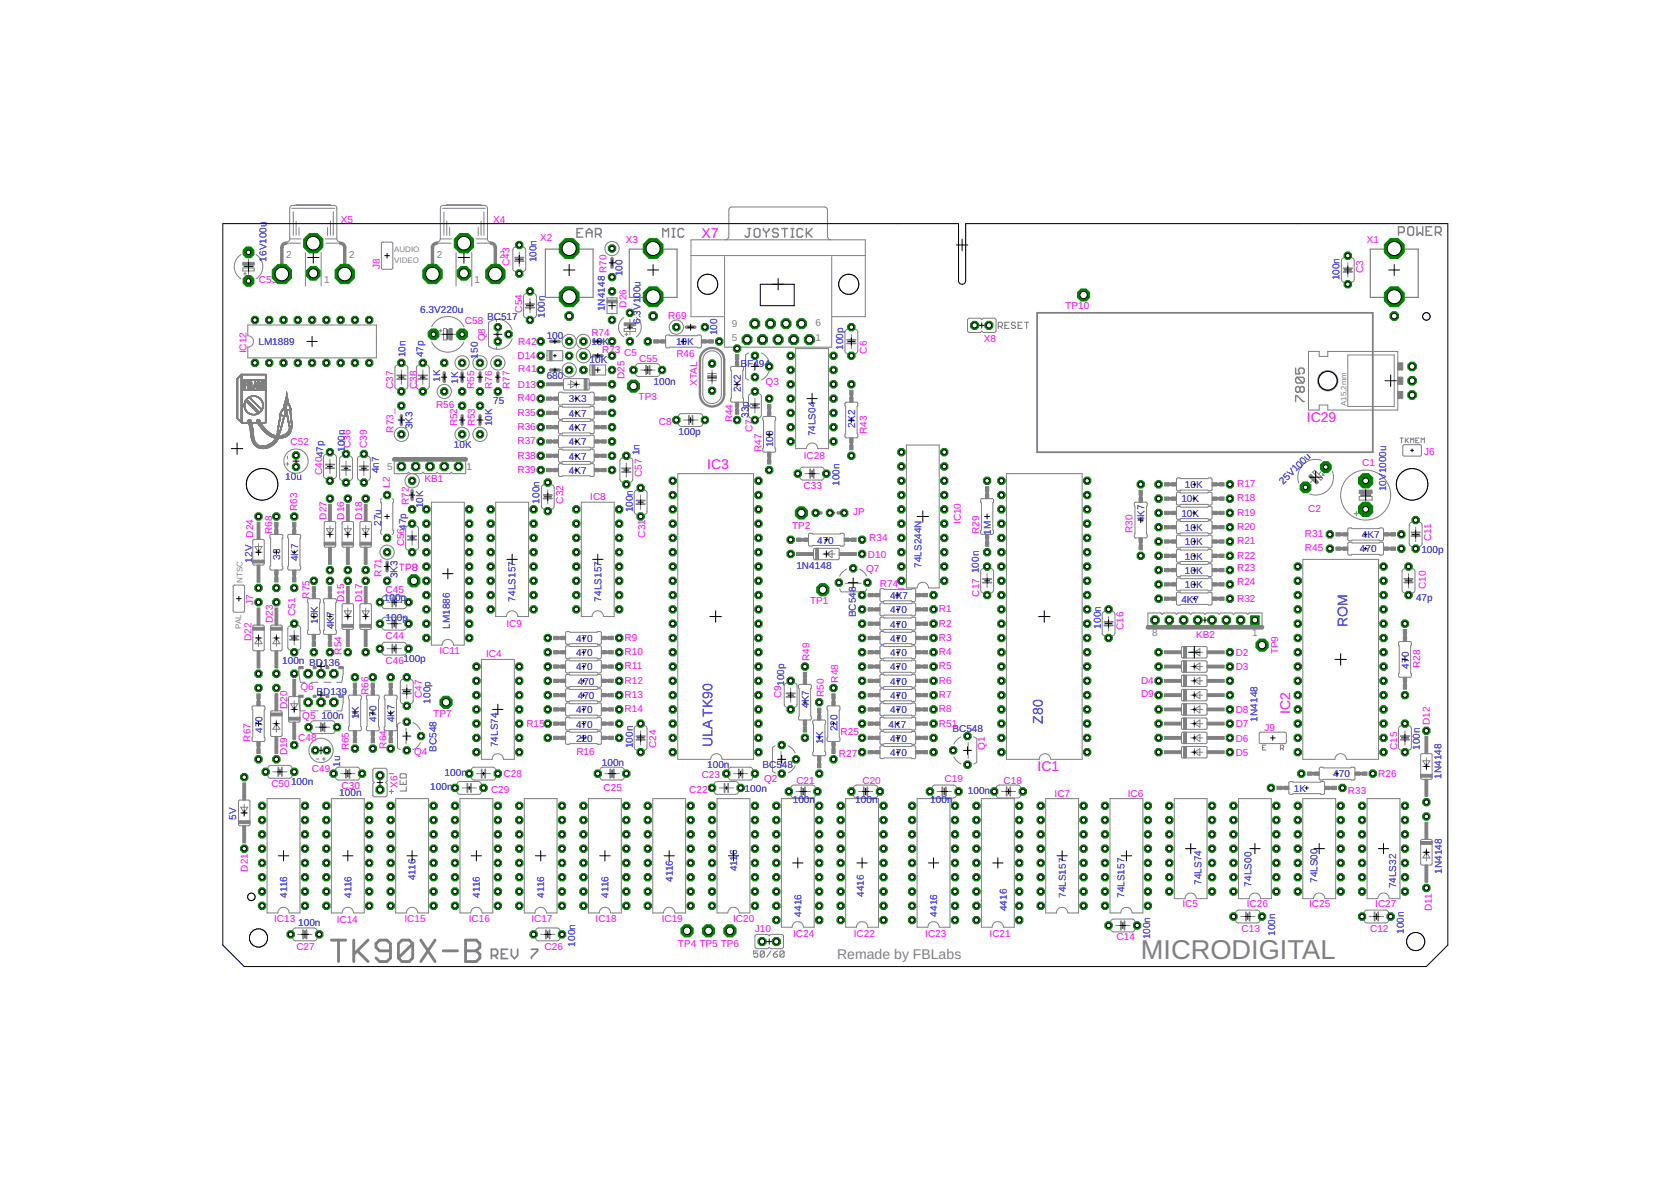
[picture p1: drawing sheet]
<svg xmlns="http://www.w3.org/2000/svg" width="297mm" height="210mm" viewBox="0 0 297 210" stroke-linecap="round" stroke-linejoin="round" font-family="sans-serif">
<defs><g id="words">
<text font-size="4.8" fill="#808080" x="202.8" y="170.5">MICRODIGITAL</text>
<g font-size="2.5" fill="#f0f">
<text x="124.7" y="42.3">X7</text>
<text x="232.3" y="75">IC29</text>
<text x="125.7" y="83.4">IC3</text>
<text x="229.4" y="126.9" transform="rotate(-90 229.4 126.9)">IC2</text>
<text x="184.4" y="137">IC1</text>
</g>
<g font-size="2.5" fill="#00f">
<text x="239.5" y="111.4" transform="rotate(-90 239.5 111.4)">ROM</text>
<text x="185.4" y="128.6" transform="rotate(-90 185.4 128.6)">Z80</text>
<text x="126.6" y="132.7" transform="rotate(-90 126.6 132.7)">ULA TK90</text>
</g>
<text font-size="2.5" fill="#808080" x="148.8" y="170.5">Remade by FBLabs</text>
<g font-size="1.8" fill="#f0f">
<text x="60.6" y="39.7">X5</text>
<text x="87.7" y="39.7">X4</text>
<text x="67.5" y="47.9" transform="rotate(-90 67.5 47.9)">J8</text>
<text x="90.6" y="47.3" transform="rotate(-90 90.6 47.3)">C43</text>
<text x="96" y="42.9">X2</text>
<text x="111.3" y="43.2">X3</text>
<text x="243" y="43.2">X1</text>
<text x="46" y="50.3">C53</text>
<text x="242.3" y="48.6" transform="rotate(-90 242.3 48.6)">C3</text>
<text x="82.6" y="57.6">C58</text>
<text x="92.8" y="55.5" transform="rotate(-90 92.8 55.5)">C54</text>
<text x="105.1" y="59.8">R74</text>
<text x="111.3" y="54.7" transform="rotate(-90 111.3 54.7)">D26</text>
<text x="118.8" y="56.6">R69</text>
<text x="189.4" y="55">TP10</text>
<text x="43.8" y="62.8" transform="rotate(-90 43.8 62.8)">IC12</text>
<text x="86.3" y="60.7" transform="rotate(-90 86.3 60.7)">Q8</text>
<text x="92" y="63.9">D14</text>
<text x="92.1" y="61.4">R42</text>
<text x="107" y="62.7">R73</text>
<text x="111" y="63.2">C5</text>
<text x="113.6" y="64.4">C55</text>
<text x="120.2" y="63.4">R46</text>
<text x="154.1" y="62.8" transform="rotate(-90 154.1 62.8)">C6</text>
<text x="174.9" y="60.8">X8</text>
<text x="69.9" y="69.1" transform="rotate(-90 69.9 69.1)">C37</text>
<text x="74.1" y="69.2" transform="rotate(-90 74.1 69.2)">C38</text>
<text x="84.3" y="69.2" transform="rotate(-90 84.3 69.2)">R55</text>
<text x="87.5" y="69.2" transform="rotate(-90 87.5 69.2)">R76</text>
<text x="90.6" y="69.2" transform="rotate(-90 90.6 69.2)">R77</text>
<text x="92" y="71.4">R40</text>
<text x="92" y="68.9">D13</text>
<text x="92.1" y="66.2">R41</text>
<text x="111" y="67.4" transform="rotate(-90 111 67.4)">D25</text>
<text x="113.5" y="71.2">TP3</text>
<text x="123.9" y="68.6" transform="rotate(-90 123.9 68.6)">XTAL</text>
<text x="136.1" y="68.4">Q3</text>
<text x="70" y="76.9" transform="rotate(-90 70 76.9)">R73_</text>
<text x="77.5" y="72.5">R56</text>
<text x="81.3" y="75.8" transform="rotate(-90 81.3 75.8)">R52</text>
<text x="84.4" y="75.8" transform="rotate(-90 84.4 75.8)">R53</text>
<text x="92" y="73.9">R35</text>
<text x="92" y="76.4">R36</text>
<text x="117.1" y="75.5">C8</text>
<text x="130.2" y="75.1" transform="rotate(-90 130.2 75.1)">R44</text>
<text x="133.8" y="76.8" transform="rotate(-90 133.8 76.8)">C7</text>
<text x="154.1" y="77.2" transform="rotate(-90 154.1 77.2)">R43</text>
<text x="51.7" y="79">C52</text>
<text x="62.3" y="79.7" transform="rotate(-90 62.3 79.7)">C36</text>
<text x="65.2" y="79.7" transform="rotate(-90 65.2 79.7)">C39</text>
<text x="92" y="79">R37</text>
<text x="92" y="81.5">R38</text>
<text x="135.3" y="80.4" transform="rotate(-90 135.3 80.4)">R47</text>
<text x="142.9" y="81.6">IC28</text>
<text x="242.1" y="82.8">C1</text>
<text x="253.2" y="80.8">J6</text>
<text x="57.3" y="84.4" transform="rotate(-90 57.3 84.4)">C4047p</text>
<text x="69.3" y="86.7" transform="rotate(-90 69.3 86.7)">L2</text>
<text x="72.7" y="89.8" transform="rotate(-90 72.7 89.8)">R72</text>
<text x="75.5" y="85.7">KB1</text>
<text x="92" y="84.1">R39</text>
<text x="100.1" y="89.5" transform="rotate(-90 100.1 89.5)">C32</text>
<text x="104.9" y="88.9">IC8</text>
<text x="114.1" y="84.8" transform="rotate(-90 114.1 84.8)">C57</text>
<text x="142.8" y="86.9">C33</text>
<text x="219.9" y="86.6">R17</text>
<text x="219.9" y="89.1">R18</text>
<text x="45" y="95.5" transform="rotate(-90 45 95.5)">D24</text>
<text x="48.4" y="95" transform="rotate(-90 48.4 95)">R68</text>
<text x="52.8" y="90.8" transform="rotate(-90 52.8 90.8)">R63</text>
<text x="58" y="92.4" transform="rotate(-90 58 92.4)">D27</text>
<text x="61.2" y="92.4" transform="rotate(-90 61.2 92.4)">D16</text>
<text x="64.4" y="92.4" transform="rotate(-90 64.4 92.4)">D18</text>
<text x="114.7" y="95.5" transform="rotate(-90 114.7 95.5)">C31</text>
<text x="140.8" y="94">TP2</text>
<text x="151.7" y="91.6">JP</text>
<text x="170.8" y="93.2" transform="rotate(-90 170.8 93.2)">IC10</text>
<text x="174.1" y="95" transform="rotate(-90 174.1 95)">R29</text>
<text x="201.3" y="94.8" transform="rotate(-90 201.3 94.8)">R30</text>
<text x="219.9" y="91.7">R19</text>
<text x="219.9" y="94.2">R20</text>
<text x="232" y="95.5">R31</text>
<text x="232.6" y="90.9">C2</text>
<text x="71.9" y="97.1" transform="rotate(-90 71.9 97.1)">C5647p</text>
<text x="153.9" y="101.6">Q7</text>
<text x="154.3" y="99.1">D10</text>
<text x="154.5" y="96.1">R34</text>
<text x="219.9" y="96.7">R21</text>
<text x="219.9" y="99.3">R22</text>
<text x="219.9" y="101.5">R23</text>
<text x="232" y="98">R45</text>
<text x="254.4" y="96.2" transform="rotate(-90 254.4 96.2)">C11</text>
<text x="45" y="107.5" transform="rotate(-90 45 107.5)">J7</text>
<text x="55" y="106.4" transform="rotate(-90 55 106.4)">R75</text>
<text x="61.2" y="107" transform="rotate(-90 61.2 107)">D15</text>
<text x="64.4" y="107" transform="rotate(-90 64.4 107)">D17</text>
<text x="67.8" y="102.5" transform="rotate(-90 67.8 102.5)">R71</text>
<text x="68.6" y="105.5">C45</text>
<text x="144" y="107.4">TP1</text>
<text x="156.4" y="104.4">R74_</text>
<text x="174.1" y="106" transform="rotate(-90 174.1 106)">C17</text>
<text x="219.9" y="104.1">R24</text>
<text x="219.9" y="106.9">R32</text>
<text x="253.4" y="104.7" transform="rotate(-90 253.4 104.7)">C10</text>
<text x="44.7" y="114" transform="rotate(-90 44.7 114)">D22</text>
<text x="48.5" y="110.8" transform="rotate(-90 48.5 110.8)">D23</text>
<text x="52.5" y="109.5" transform="rotate(-90 52.5 109.5)">C51</text>
<text x="68.6" y="113.6">C44</text>
<text x="90" y="111.4">IC9</text>
<text x="111" y="113.9">R9</text>
<text x="166.9" y="108.8">R1</text>
<text x="166.9" y="111.4">R2</text>
<text x="166.9" y="113.9">R3</text>
<text x="199.7" y="112" transform="rotate(-90 199.7 112)">C16</text>
<text x="212.6" y="113.3">KB2</text>
<text x="60.7" y="116.3" transform="rotate(-90 60.7 116.3)">R54</text>
<text x="68.6" y="118">C46100p</text>
<text x="78.1" y="116.2">IC11</text>
<text x="86.4" y="116.8">IC4</text>
<text x="111" y="116.4">R10</text>
<text x="111" y="119">R11</text>
<text x="143.9" y="117.5" transform="rotate(-90 143.9 117.5)">R49</text>
<text x="166.9" y="116.4">R4</text>
<text x="166.9" y="119">R5</text>
<text x="219.7" y="116.6">D2</text>
<text x="219.7" y="119.1">D3</text>
<text x="227.2" y="116.3" transform="rotate(-90 227.2 116.3)">TP9</text>
<text x="252.5" y="118.8" transform="rotate(-90 252.5 118.8)">R28</text>
<text x="53.4" y="122.7">Q6</text>
<text x="65.5" y="123.5" transform="rotate(-90 65.5 123.5)">R66</text>
<text x="75" y="124" transform="rotate(-90 75 124)">C47</text>
<text x="111" y="121.5">R12</text>
<text x="111" y="124">R13</text>
<text x="138.8" y="124.1" transform="rotate(-90 138.8 124.1)">C9</text>
<text x="146.5" y="123.9" transform="rotate(-90 146.5 123.9)">R50</text>
<text x="149" y="121.3" transform="rotate(-90 149 121.3)">R48</text>
<text x="166.9" y="121.5">R6</text>
<text x="166.9" y="124">R7</text>
<text x="202.8" y="121.6">D4</text>
<text x="202.8" y="123.9">D9</text>
<text x="44.6" y="131.8" transform="rotate(-90 44.6 131.8)">R67</text>
<text x="51" y="126" transform="rotate(-90 51 126)">D20</text>
<text x="53" y="131.7">C48</text>
<text x="53.7" y="127.8">Q5</text>
<text x="77" y="127.3">TP7</text>
<text x="93.6" y="129.1">R15</text>
<text x="111" y="126.6">R14</text>
<text x="149.4" y="130.7">R25</text>
<text x="166.9" y="129.1">R51</text>
<text x="166.9" y="126.6">R8</text>
<text x="219.7" y="131.8">D6</text>
<text x="219.7" y="129.3">D7</text>
<text x="219.7" y="126.7">D8</text>
<text x="224.8" y="129.9">J9</text>
<text x="254.2" y="128.9" transform="rotate(-90 254.2 128.9)">D12</text>
<text x="51" y="134.3" transform="rotate(-90 51 134.3)">D19</text>
<text x="55.4" y="137.1">C49</text>
<text x="62" y="133.4" transform="rotate(-90 62 133.4)">R65</text>
<text x="68.7" y="133.1" transform="rotate(-90 68.7 133.1)">R64</text>
<text x="73.6" y="134.3">Q4</text>
<text x="102.5" y="134.2">R16</text>
<text x="116.6" y="133" transform="rotate(-90 116.6 133)">C24</text>
<text x="149.1" y="134.5">R27</text>
<text x="175.1" y="133.3" transform="rotate(-90 175.1 133.3)">Q1</text>
<text x="219.7" y="134.3">D5</text>
<text x="248.4" y="133.3" transform="rotate(-90 248.4 133.3)">C15</text>
<text x="48.2" y="139.9">C50100n</text>
<text x="60.7" y="140.2">C30</text>
<text x="70.6" y="140" transform="rotate(-90 70.6 140)">X6</text>
<text x="87.3" y="140.9">C29</text>
<text x="89.5" y="138">C28</text>
<text x="107.3" y="140.6">C25</text>
<text x="122.5" y="140.9">C22</text>
<text x="124.7" y="138.3">C23</text>
<text x="135.9" y="139">Q2</text>
<text x="141.6" y="139.3">C21</text>
<text x="153.3" y="139.3">C20</text>
<text x="167.9" y="139">C19</text>
<text x="178.4" y="139.3">C18</text>
<text x="187.5" y="141.6">IC7</text>
<text x="200.5" y="141.6">IC6</text>
<text x="239.6" y="141.2">R33</text>
<text x="245" y="138">R26</text>
<text x="44" y="154.9" transform="rotate(-90 44 154.9)">D21</text>
<text x="210.2" y="161.3">IC5</text>
<text x="221.6" y="161.3">IC26</text>
<text x="232.7" y="161.3">IC25</text>
<text x="244.5" y="161.3">IC27</text>
<text x="254.5" y="161.9" transform="rotate(-90 254.5 161.9)">D11</text>
<text x="48.7" y="163.8">IC13</text>
<text x="59.9" y="164.1">IC14</text>
<text x="71.9" y="163.8">IC15</text>
<text x="83.3" y="163.8">IC16</text>
<text x="94.5" y="163.8">IC17</text>
<text x="105.9" y="163.8">IC18</text>
<text x="117.6" y="163.8">IC19</text>
<text x="130.3" y="163.8">IC20</text>
<text x="134.2" y="165.7">J10</text>
<text x="141" y="166.5">IC24</text>
<text x="151.8" y="166.5">IC22</text>
<text x="164.5" y="166.5">IC23</text>
<text x="175.9" y="166.5">IC21</text>
<text x="198.5" y="167.2">C14</text>
<text x="220.7" y="165.6">C13</text>
<text x="243.5" y="165.6">C12</text>
<text x="52.7" y="168.8">C27</text>
<text x="96.8" y="168.8">C26</text>
<text x="120.5" y="168.3">TP4 TP5 TP6</text>
</g>
<g font-size="1.8" fill="#00f">
<text x="47.4" y="46.5" transform="rotate(-90 47.4 46.5)">16V100u</text>
<text x="95.3" y="46.6" transform="rotate(-90 95.3 46.6)">100n</text>
<text x="110.6" y="49.1" transform="rotate(-90 110.6 49.1)">100</text>
<text x="238.1" y="49.8" transform="rotate(-90 238.1 49.8)">100n</text>
<text x="74.7" y="55.7">6.3V220u</text>
<text x="86.6" y="56.9">BC517</text>
<text x="96.9" y="56.5" transform="rotate(-90 96.9 56.5)">100n</text>
<text x="107.5" y="55.3" transform="rotate(-90 107.5 55.3)">1N4148 R70</text>
<text x="113.9" y="57.6" transform="rotate(-90 113.9 57.6)">6.3V100u</text>
<text x="127.5" y="59.6" transform="rotate(-90 127.5 59.6)">100</text>
<text x="46" y="61.3">LM1889</text>
<text x="72.1" y="63.5" transform="rotate(-90 72.1 63.5)">10n</text>
<text x="75.3" y="63.5" transform="rotate(-90 75.3 63.5)">47p</text>
<text x="84.9" y="63.7" transform="rotate(-90 84.9 63.7)">150</text>
<text x="97.2" y="60.3">100</text>
<text x="104.8" y="64.4">10K</text>
<text x="105.1" y="61.3">10K</text>
<text x="120.2" y="61.4">10K</text>
<text x="131.7" y="65.3">B</text>
<text x="132.8" y="65.3">F494</text>
<text x="149.9" y="62.2" transform="rotate(-90 149.9 62.2)">100p</text>
<text x="78.3" y="67.9" transform="rotate(-90 78.3 67.9)">1K</text>
<text x="81.4" y="68.2" transform="rotate(-90 81.4 68.2)">1K</text>
<text x="87.7" y="71.7">75</text>
<text x="97.2" y="67.3">680</text>
<text x="101.1" y="71.5">3K3</text>
<text x="116.2" y="68.4">100n</text>
<text x="131.7" y="69.6" transform="rotate(-90 131.7 69.6)">2K2</text>
<text x="73.3" y="76.3" transform="rotate(-90 73.3 76.3)">3K3</text>
<text x="87.5" y="75.8" transform="rotate(-90 87.5 75.8)">10K</text>
<text x="101.1" y="74.1">4K7</text>
<text x="101.1" y="76.6">4K7</text>
<text x="120.6" y="77.3">100p</text>
<text x="133.1" y="74.3" transform="rotate(-90 133.1 74.3)">33p</text>
<text x="145" y="77.6" transform="rotate(-90 145 77.6)">74LS04</text>
<text x="152" y="76" transform="rotate(-90 152 76)">2K2</text>
<text x="61.3" y="80.3" transform="rotate(-90 61.3 80.3)">100n</text>
<text x="80.7" y="79.7">10K</text>
<text x="101.1" y="79.2">4K7</text>
<text x="101.1" y="81.7">4K7</text>
<text x="113.7" y="80.9" transform="rotate(-90 113.7 80.9)">1n</text>
<text x="137.4" y="79.5" transform="rotate(-90 137.4 79.5)">100</text>
<text x="50.7" y="85.4">10u</text>
<text x="67.3" y="84.1" transform="rotate(-90 67.3 84.1)">4n7</text>
<text x="95.9" y="89.5" transform="rotate(-90 95.9 89.5)">100n</text>
<text x="101.1" y="84.2">4K7</text>
<text x="149.2" y="86.3" transform="rotate(-90 149.2 86.3)">100n</text>
<text x="210" y="89.3">10K</text>
<text x="210.6" y="86.8">10K</text>
<text x="228.1" y="86.2" transform="rotate(-45 228.1 86.2)">25V10 u</text>
<text x="246.4" y="87.3" transform="rotate(-90 246.4 87.3)">10V1000u</text>
<text x="67.8" y="93.4" transform="rotate(-90 67.8 93.4)">27u</text>
<text x="75.2" y="90.3" transform="rotate(-90 75.2 90.3)">10K</text>
<text x="112.5" y="91.1" transform="rotate(-90 112.5 91.1)">100n</text>
<text x="176.2" y="95" transform="rotate(-90 176.2 95)">1M</text>
<text x="203.5" y="92.8" transform="rotate(-90 203.5 92.8)">4K7</text>
<text x="210" y="91.8">10K</text>
<text x="210.6" y="94.4">10K</text>
<text x="242.1" y="95.7">4K7</text>
<text x="44.8" y="100" transform="rotate(-90 44.8 100)">12V</text>
<text x="49.8" y="99.5" transform="rotate(-90 49.8 99.5)">33</text>
<text x="53" y="99.8" transform="rotate(-90 53 99.8)">4K7</text>
<text x="141.6" y="101.1">1N4148</text>
<text x="145.2" y="96.6">470</text>
<text x="163.8" y="100.9" transform="rotate(-90 163.8 100.9)">74LS244N</text>
<text x="174" y="101.9" transform="rotate(-90 174 101.9)">100n</text>
<text x="210.6" y="96.9">10K</text>
<text x="210.6" y="99.5">10K</text>
<text x="241.7" y="98.2">470</text>
<text x="252.7" y="98.3">100p</text>
<text x="68.2" y="106.8">100p</text>
<text x="70.6" y="102.8" transform="rotate(-90 70.6 102.8)">3K3</text>
<text x="91.7" y="106.9" transform="rotate(-90 91.7 106.9)">74LS157</text>
<text x="106.9" y="106.9" transform="rotate(-90 106.9 106.9)">74LS157</text>
<text x="158.3" y="106.5">4K7</text>
<text x="210" y="107.1">4K7</text>
<text x="210.6" y="102">10K</text>
<text x="210.6" y="104.5">10K</text>
<text x="251.7" y="106.8">47p</text>
<text x="56.5" y="110.9" transform="rotate(-90 56.5 110.9)">10K</text>
<text x="59.3" y="111.9" transform="rotate(-90 59.3 111.9)">4K7</text>
<text x="68.6" y="110.3">100p</text>
<text x="80" y="111.7" transform="rotate(-90 80 111.7)">LM1886</text>
<text x="152.1" y="109.7" transform="rotate(-90 152.1 109.7)">BC548</text>
<text x="158.3" y="109">470</text>
<text x="158.3" y="111.5">470</text>
<text x="195.7" y="111.7" transform="rotate(-90 195.7 111.7)">100n</text>
<text x="50.2" y="118">100n BD136</text>
<text x="102.4" y="116.6">470</text>
<text x="102.4" y="119.1">470</text>
<text x="102.4" y="114.1">470</text>
<text x="158.3" y="114.1">470</text>
<text x="158.3" y="116.6">470</text>
<text x="158.3" y="119.1">470</text>
<text x="250.4" y="118.8" transform="rotate(-90 250.4 118.8)">470</text>
<text x="56.2" y="123.5">BD139</text>
<text x="76.6" y="125.1" transform="rotate(-90 76.6 125.1)">100p</text>
<text x="102.7" y="121.7">470</text>
<text x="102.7" y="124.2">470</text>
<text x="139.4" y="121.9" transform="rotate(-90 139.4 121.9)">100p</text>
<text x="143.8" y="125.8" transform="rotate(-90 143.8 125.8)">4K7</text>
<text x="158.3" y="121.7">470</text>
<text x="158.3" y="124.2">470</text>
<text x="46.6" y="130.3" transform="rotate(-90 46.6 130.3)">470</text>
<text x="57.1" y="127.9">100n</text>
<text x="63.8" y="127.7" transform="rotate(-90 63.8 127.7)">1K</text>
<text x="67" y="128.4" transform="rotate(-90 67 128.4)">470</text>
<text x="70.1" y="128.4" transform="rotate(-90 70.1 128.4)">4K7</text>
<text x="102.4" y="126.8">470</text>
<text x="102.4" y="129.3">470</text>
<text x="102.4" y="131.8">220</text>
<text x="148.9" y="130" transform="rotate(-90 148.9 130)">220</text>
<text x="157.9" y="129.3">4K7</text>
<text x="158.3" y="131.8">470</text>
<text x="158.3" y="126.8">470</text>
<text x="169.3" y="130">BC548</text>
<text x="223.5" y="128.2" transform="rotate(-90 223.5 128.2)">1N4148</text>
<text x="60.5" y="136.3" transform="rotate(-90 60.5 136.3)">1u</text>
<text x="77.6" y="133.6" transform="rotate(-90 77.6 133.6)">BC548</text>
<text x="79" y="138">100n</text>
<text x="88.5" y="132.8" transform="rotate(-90 88.5 132.8)">74LS74</text>
<text x="107" y="136.1">100n</text>
<text x="112.5" y="133" transform="rotate(-90 112.5 133)">100n</text>
<text x="125.7" y="136.4">100n</text>
<text x="135.5" y="136.4">BC548</text>
<text x="146.3" y="132.2" transform="rotate(-90 146.3 132.2)">1K</text>
<text x="158.3" y="134.4">470</text>
<text x="252.4" y="133.3" transform="rotate(-90 252.4 133.3)">100n</text>
<text x="60.3" y="141.4">100n</text>
<text x="76.5" y="140.5">100n</text>
<text x="132.4" y="140.8">100n</text>
<text x="140.9" y="142.7">100n</text>
<text x="152" y="142.7">100n</text>
<text x="165.4" y="142.7">100n</text>
<text x="172" y="141.1">100n</text>
<text x="230" y="140.7">1K</text>
<text x="237" y="138.1">470</text>
<text x="256.2" y="138.4" transform="rotate(-90 256.2 138.4)">1N4148</text>
<text x="42" y="145.7" transform="rotate(-90 42 145.7)">5V</text>
<text x="131" y="154.8" transform="rotate(-90 131 154.8)">4116</text>
<text x="256.3" y="155.3" transform="rotate(-90 256.3 155.3)">1N4148</text>
<text x="51" y="159.6" transform="rotate(-90 51 159.6)">4116</text>
<text x="62.5" y="159.6" transform="rotate(-90 62.5 159.6)">4116</text>
<text x="73.9" y="156.4" transform="rotate(-90 73.9 156.4)">4116</text>
<text x="85.3" y="159.6" transform="rotate(-90 85.3 159.6)">4116</text>
<text x="96.7" y="159.6" transform="rotate(-90 96.7 159.6)">4116</text>
<text x="108.2" y="159.6" transform="rotate(-90 108.2 159.6)">4116</text>
<text x="119.6" y="156.7" transform="rotate(-90 119.6 156.7)">4116</text>
<text x="153.6" y="159.4" transform="rotate(-90 153.6 159.4)">4416</text>
<text x="179" y="161.9" transform="rotate(-90 179 161.9)">4416</text>
<text x="189.4" y="159.6" transform="rotate(-90 189.4 159.6)">74LS157</text>
<text x="199.9" y="159.6" transform="rotate(-90 199.9 159.6)">74LS157</text>
<text x="213.6" y="157.3" transform="rotate(-90 213.6 157.3)">74LS74</text>
<text x="222.4" y="157.6" transform="rotate(-90 222.4 157.6)">74LS00</text>
<text x="234.2" y="156.9" transform="rotate(-90 234.2 156.9)">74LS00</text>
<text x="248.2" y="157.9" transform="rotate(-90 248.2 157.9)">74LS32</text>
<text x="53" y="164.6">100n</text>
<text x="142.5" y="162.9" transform="rotate(-90 142.5 162.9)">4416</text>
<text x="166.6" y="162.9" transform="rotate(-90 166.6 162.9)">4416</text>
<text x="204.5" y="167" transform="rotate(-90 204.5 167)">100n</text>
<text x="226.7" y="166.3" transform="rotate(-90 226.7 166.3)">100n</text>
<text x="249.6" y="166" transform="rotate(-90 249.6 166)">100n</text>
<text x="102.3" y="168.2" transform="rotate(-90 102.3 168.2)">100n</text>
</g>
<g font-size="1.8" fill="#808080">
<text x="50.9" y="45.8">2</text>
<text x="62" y="45.8">2</text>
<text x="77.6" y="45.8">2</text>
<text x="88.8" y="45.8">2</text>
<text x="57.6" y="50.2">1</text>
<text x="84.4" y="50.2">1</text>
<text x="130.1" y="58.2">9</text>
<text x="145" y="58">6</text>
<text x="130.1" y="60.7">5</text>
<text x="145" y="60.7">1</text>
<text x="68.8" y="83.5">5</text>
<text x="82.9" y="83.5">1</text>
<text x="204.8" y="113">8</text>
<text x="222.6" y="113">1</text>
</g>
<g font-size="1.4" fill="#808080">
<text x="70.1" y="44.8">AUDIO</text>
<text x="70.1" y="46.7">VIDEO</text>
<text x="239.3" y="72.1" transform="rotate(-90 239.3 72.1)">A15,2mm</text>
<text x="43.1" y="103.5" transform="rotate(-90 43.1 103.5)">NTSC</text>
<text x="42.8" y="111.8" transform="rotate(-90 42.8 111.8)">PAL</text>
</g>
</g></defs>
<g fill="none" stroke="#808080" stroke-width=".51">
<path d="M58.9 167.1h2.5M60.2 167.1v3.8M62.9 167.1v3.8M63.5 169l1.9 1.9M65.4 167.1l-2.5 2.5M69.4 169h-1.9l-.7-.6v-.7l.7-.6h1.3l.6 .6v2.6l-.6 .6h-1.3l-.7-.6M73.4 167.7l-.7-.6h-1.2l-.7 .6v2.6M73.4 167.7v2.6l-.7 .6h-1.2l-.7-.6M73.4 167.7l-2.6 2.6M74.8 167.1l2.5 3.8M77.3 167.1l-2.5 3.8M78.8 169h2.5"/>
<path d="M82.8 167.1h1.9l.6 .6v.7l-.6 .6 .6 .6v.7l-.6 .6h-1.9zM82.8 169h1.9"/>
</g>
<path d="M87.4 169.8h.8l.3-.3v-.5l-.3-.3h-.8v1.7M87.9 169.8l.6 .6M89.1 169.5h.6M90.2 168.7h-1.1v1.7h1.1M90.9 168.7v1.1l.6 .6 .5-.6v-1.1M94.5 168.7h1.1v.3l-1.1 1.1v.3" fill="none" stroke="#808080" stroke-width=".3"/>
<g fill="none" stroke="#808080" stroke-width=".32">
<path d="M91.5 45.8h1.6M91.5 46.4h1.6M93.5 54h1.5M93.5 54.7h1.5M184.4 55.6h59.6v24.8h-59.6zM238.8 47.7h1.5M238.8 48.3h1.5M70.6 66.7h1.5M70.6 67.4h1.5M74.4 67.4h1.5M74.4 66.7h1.5M114.9 65v1.5"/>
<path d="M115.5 65v1.5M122.5 73.9v1.5M123.1 73.9v1.5M133.4 71.8h1.6M133.4 72.5h1.6M150.6 60.4h1.5M150.6 61h1.5M57.9 83.2h1.5M57.9 82.6h1.5M60.7 83.5h1.6M60.7 82.9h1.6M63.9 83.5h1.5"/>
<path d="M63.9 82.9h1.5M72.5 95.3h1.5M72.5 95.9h1.5M96.6 88.6h1.5M96.6 88h1.5M110.6 83.2h1.5M110.6 83.9h1.5M113.1 89h1.5M113.1 89.6h1.5M144 83.4v1.5M144.7 83.4v1.5M250.9 95.3h1.5"/>
<path d="M250.9 94.6h1.5M51.5 113.7h1.6M51.5 113.1h1.6M69.7 106.3v1.5M69.7 110.1v1.5M69.7 114.5v1.6M70.4 106.3v1.5M70.4 110.1v1.5M70.4 114.5v1.6M174.7 103.5h1.5M174.7 102.9h1.5M196.3 110.5h1.5"/>
<path d="M196.3 111.2h1.5M249.6 103.5h1.5M249.6 102.9h1.5M49.5 136.4v1.5M50.1 136.4v1.5M57 128.5v1.5M57.7 128.5v1.5M61.5 136.7v1.6M62.1 136.7v1.6M71.5 122.6h1.6M71.5 123.2h1.6M83.1 139.3v1.5"/>
<path d="M83.7 139.3v1.5M85.6 136.7v1.6M86.3 136.7v1.6M108.5 136.7v1.6M109.1 136.7v1.6M113.1 130.9h1.5M113.1 131.5h1.5M128.8 139.3v1.5M129.4 139.3v1.5M131.3 136.7v1.6M132 136.7v1.6M139.8 123.2h1.5"/>
<path d="M139.8 123.9h1.5M142.5 139.9v1.5M143.1 139.9v1.5M153.5 139.9v1.5M154.2 139.9v1.5M167.5 139.9v1.5M168.1 139.9v1.5M178.9 139.9v1.5M179.6 139.9v1.5M249 131.5h1.5M249 130.8h1.5M53.9 165.3v1.5"/>
<path d="M54.5 165.3v1.5M97 165.3v1.5M97.7 165.3v1.5M199.3 163.7v1.5M199.9 163.7v1.5M221.5 162.1v1.6M222.1 162.1v1.6M244.3 162.1v1.6M245 162.1v1.6"/>
</g>
<g fill="none" stroke="#808080" stroke-width=".18">
<path d="M51.9 37h7.6M52.1 37.7v4.1M52.6 36.5v-.1h6.1v.1M52.6 39.3v2.5M58.7 39.3v2.5M59.2 37.7v4.1M78.7 37h7.6M78.9 37.7v4.1M79.4 36.5v-.1h6.1v.1M79.4 39.3v2.5M85.5 39.3v2.5M86 37.7v4.1"/>
<path d="M42.8 45.2a2.53 2.53 0 0 0 0 4.4M43.2 47.6h2v.6h-2zM43.3 48.7h.5M43.5 48.4v.5M44 57.8h22.9v5.8h-22.9v-1.9a1.02 1.02 0 0 0 1.1-1 1.02 1.02 0 0 0-1.1-1zM44.2 46v.8M44.2 48.2v.6M45.5 45.2a2.56 2.56 0 0 1 0 4.4M50.9 43.2h2.5M51.5 42.5l-.1 .3-.4 .2M51.5 42.5v-5.5l.1-.3 .4-.2 7.7 .1 .2 .4v5.5M51.5 42.5h2"/>
<path d="M53.1 40.4v1.4M54.3 44.9v5.9M57.1 44.9v5.9M57.8 42.5h2.1M58 43.2h2.5M58.2 40.4v1.4M59.9 42.5l.1 .3 .4 .2M67.9 43.1l1.7-.1 .2 .2v4.4l-.1 .2-1.6 .1-.3-.2zM76.7 58.1a3.2 3.2 0 0 1 2.9-1.8 3.2 3.2 0 0 1 2.9 1.8M77.6 43.2h2.6M78.1 58.8h.5M78.2 59.4h.6"/>
<path d="M78.3 42.5l-.1 .3-.4 .2M78.3 42.5v-5.5l.1-.3 .4-.2 7.6 .1 .3 .4v5.5M78.3 42.5h2M78.3 58.5v.5M78.8 58.4h.6v2h-.6zM79.9 40.4v1.4M80.2 59.4h.8M81.1 44.9v5.9M83.9 44.9v5.9M84.6 42.5h2.1M84.8 43.2h2.5M85 40.4v1.4"/>
<path d="M86.7 42.5l.1 .4 .4 .1M88.2 56.8l-.7 .1-.7 .4v4.2a2.64 2.64 0 0 0 4.2-1.3M88.2 56.8a2.65 2.65 0 0 1 2.8 1.8M88.2 56.8v.4M88.2 59.1v.6M91.7 43.9l-.5 .2v.3v3.5l.2 .3h.3M92.3 44.8v1M92.3 46.4v.9M92.9 43.9l.4 .2 .2 .3v3.3l-.2 .3-.4 .2M93.6 52.2l-.4 .2-.1 .3v3.5l.2 .2 .3 .1M94.2 53.1v.9M94.2 54.7v.9"/>
<path d="M94.8 52.2l.4 .2 .2 .3v3.3l-.3 .4-.3 .1M107.9 52.9h1.8v2.8h-1.8zM108.8 52.8v.1M108.8 55.7v.2M110.9 56.5a2.02 2.02 0 0 0 0 3.4M111 58.4h2v.5h-2zM111.1 59.4h.5M111.3 59.2v.5M112 56.7v.8M112 58.9v.6M113.1 56.5a2.05 2.05 0 0 1 0 3.4M118.4 59.6l.6-.1 .1 .2h4.8l.1-.2 .5 .1 .2 .2v1.9l-.3 .1h-.4l-.1-.1h-4.8l-.1 .1h-.5l-.2-.2z"/>
<path d="M122.8 42.6h31v13.7h-6v5.4h-19v-5.4h-6zM122.8 45.4h31M128.8 45.6v10.5M128.9 42.6l.4-.1 .2-.3 .1-4.9 .2-.4 .3-.1h16.6l.3 .2 .1 .3v4.7l.2 .5 .4 .1M147.8 45.6v10.5M150.7 58.5l-.3 .1-.2 .4v3.5l.2 .3h.3M151.3 59.4v1M152 58.5l.4 .2 .1 .3v3.5l-.2 .3h-.3M172 56.8l.2-.2h2.1l.2 .2 .3-.2h2l.3 .2v2l-.3 .3h-2l-.3-.3-.2 .3h-2.1l-.2-.3zM239 45.8l-.5 .2-.1 .3 .1 3.5 .2 .3h.3M239.6 46.7v1M239.6 48.3v1"/>
<path d="M240.2 45.8l.4 .2 .1 .3v3.5l-.2 .3h-.3M42.1 73.5h.1M42.1 68.3h.1M42.1 69.3h.1M42.1 72.9h.1M42.1 72h.1M42.1 72.2h.1M42.1 74.4h.2M42.1 72.3h.1M42.1 69.7h.1M42.1 69.8h.1M42.1 71.8h.1"/>
<path d="M42.1 71.5h.1M42.1 74h.1M42.1 67.7h.1M42.1 74.3l.2 .1M42.1 74.3h.1M42.1 74.2h.1M42.1 74.1h.1M42.1 73.9h.1M42.1 73.8h.1M42.1 73.7h.1M42.1 73.6h.1M42.1 73.4h.1"/>
<path d="M42.1 73.3h.1M42.1 73.2h.1M42.1 73.1h.1M42.1 73h.1M42.1 72.8h.1M42.1 72.7h.1M42.1 72.6h.1M42.1 72.5h.1M42.1 72.4h.1M42.1 72.1h.1M42.1 71.9h.1M42.1 71.7h.1"/>
<path d="M42.1 71.6h.1M42.1 71.4h.1M42.1 71.3h.1M42.1 71.2h.1M42.1 71.1h.1M42.1 71h.1M42.1 70.9h.1M42.1 70.8h.1M42.1 70.7h.1M42.1 70.6h.1M42.1 70.5h.1M42.1 70.4h.1"/>
<path d="M42.1 70.3h.1M42.1 70.2h.1M42.1 70.1h.1M42.1 70h.1M42.1 69.9h.1M42.1 69.6h.1M42.1 69.5h.1M42.1 69.4h.1M42.1 69.2h.1M42.1 69.1h.1M42.1 69h.1M42.1 68.9h.1"/>
<path d="M42.1 68.8h.1M42.1 68.7h.1M42.1 68.6h.1M42.1 68.5h.1M42.1 68.4h.1M42.1 68.2h.1M42.1 68.1h.1M42.1 68h.1M42.1 67.9h.1M42.1 67.8h.1M42.1 67.6h.1M42.1 67.5h.1"/>
<path d="M42.1 67.4h.1M42.2 74.4h.2M42.2 74.5h.2M42.3 67.3h-.2M42.3 74.5l.2 .1M42.4 74.6h.1M42.4 67.2h-.2M42.4 74.7h.2M42.5 67.1l-.2 .1M42.5 74.7l.2 .1M42.5 67.1h-.2M42.5 74.8h.2"/>
<path d="M42.5 67.1h-.1M42.6 74.8h.2M42.6 67h-.2M42.6 74.9h.2M42.7 74.9h.3M42.7 67h-.2M42.7 66.9h-.2M42.7 75h.3M42.8 75h.2M42.8 66.9h-.2M42.8 66.7h.2M42.8 75.1h1.5"/>
<path d="M42.8 66.8h-.2M42.9 75.1h1.4M42.9 66.6h4.4M42.9 66.9h.1M42.9 73.5h.1M42.9 74.7h.1M42.9 68.3h.1M42.9 69.3h.1M42.9 67.3h.1M42.9 72.9h.1M42.9 72h.1M42.9 72.2h.1"/>
<path d="M42.9 74.5h.1M42.9 74.4h.1M42.9 72.3h.1M42.9 74.8h.1M42.9 69.7h.1M42.9 69.8h.1M42.9 71.8h.1M42.9 71.5h.1M42.9 74h.1M42.9 67.7h.1M42.9 74.9h.1M42.9 74.6h.1"/>
<path d="M42.9 74.3h.1M42.9 74.2h.1M42.9 74.1h.1M42.9 73.9h.1M42.9 73.8h.1M42.9 73.7h.1M42.9 73.6h.1M42.9 73.4h.1M42.9 73.3h.1M42.9 73.2h.1M42.9 73.1h.1M42.9 73h.1"/>
<path d="M42.9 72.8h.1M42.9 72.7h.1M42.9 72.6h.1M42.9 72.5h.1M42.9 72.4h.1M42.9 72.1h.1M42.9 71.9h.1M42.9 71.7h.1M42.9 71.6h.1M42.9 71.4h.1M42.9 71.3h.1M42.9 71.2h.1"/>
<path d="M42.9 71.1h.1M42.9 71h.1M42.9 70.9h.1M42.9 70.8h.1M42.9 70.7h.1M42.9 70.6h.1M42.9 70.5h.1M42.9 70.4h.1M42.9 70.3h.1M42.9 70.2h.1M42.9 70.1h.1M42.9 70h.1"/>
<path d="M42.9 69.9h.1M42.9 69.6h.1M42.9 69.5h.1M42.9 69.4h.1M42.9 69.2h.1M42.9 69.1h.1M42.9 69h.1M42.9 68.9h.1M42.9 68.8h.1M42.9 68.7h.1M42.9 68.6h.1M42.9 68.5h.1"/>
<path d="M42.9 68.4h.1M42.9 68.2h.1M42.9 68.1h.1M42.9 68h.1M42.9 67.9h.1M42.9 67.8h.1M42.9 67.6h.1M42.9 67.5h.1M42.9 67.4h.1M42.9 67.2h.1M42.9 67.1h.1M42.9 67h.1"/>
<path d="M42.9 66.8h.1M42.9 66.5h4.3M42.9 75.2h1.4M43 75.2h.1M43 66.5h.1M43 66.8h-.3M43 66.7l-.3 .1M43.2 68.3h.1M43.2 69.3h3.9M43.2 67.7h.1M43.2 69.4h3.9M43.2 69.2h.1"/>
<path d="M43.2 69.1h.1M43.2 69h.1M43.2 68.9h.1M43.2 68.8h.1M43.2 68.7h.1M43.2 68.6h.1M43.2 68.5h.1M43.2 68.4h.1M43.2 68.2h.1M43.2 68.1h.1M43.2 68h.1M43.2 67.9h.1"/>
<path d="M43.2 67.8h.1M43.2 67.6h.1M43.2 67.5h3.9M43.4 72h.1M43.4 72.2h.1M43.4 71.8h.1M43.4 72.1h.1M43.4 71.9h.1M43.4 72.3h.1M43.4 72.4h.1M43.4 68.3h.2M43.4 72.5h.2"/>
<path d="M43.4 71.7h.1M43.4 69h.1M43.4 68.9h.2M43.4 68.8h.2M43.4 68.7h.2M43.4 68.6h.2M43.4 68.5h.4M43.4 68.4h.4M43.4 68.3l.4 .1M43.4 68.2h.2M43.4 68.1h.2M43.4 68h.5"/>
<path d="M43.4 67.9h.5M43.5 72.5h.1M43.5 71.6h.1M43.5 69h.1M43.5 67.9h.4M43.5 72.6h.1M43.5 71.5h.1M43.5 72.7h.2M43.5 72.7h.1M43.5 71.9l-.1 .1M43.5 71.4h.4M43.5 72.8h.2"/>
<path d="M43.5 71.7h-.1M43.5 71.3h.4M43.6 71.6h-.2M43.6 71.3h.2M43.6 69h-.2M43.6 72.8l.1 .1M43.6 71.2h.2M43.6 72.9h.2M43.6 71.5h-.1M43.6 73h.2M43.6 71.4h-.1M43.6 71.1l.4 .1"/>
<path d="M43.7 71.1h.3M43.7 73h.1M43.7 71.1h.2M43.7 73l.2 .1M43.8 73.1h.1M43.8 71.4h.2M43.8 73.1l.1 .1M43.8 71.2h-.2M43.8 71.5h.2M43.8 73.2h.2M43.8 73.2l.2 .1M43.9 71.5h.1"/>
<path d="M43.9 68l-.5 .1M43.9 71.2h.1M43.9 73.3h.2M43.9 71.5l.2 .1M43.9 71h-.2M43.9 71.2h.2M43.9 73.3h.3M43.9 71.6h.2M43.9 71h-.1M44 71.3h.1M44 68.3h.1M44 71.6h.2"/>
<path d="M44 70.9h-.2M44 69h.4M44 68.9h.5M44 68.8h.1M44 68.7h.1M44 68.6h.1M44 68.5h.5M44 68.4l.4 .1M44 68.4h.4M44 68.2h.1M44 68.1h.1M44 68h.5"/>
<path d="M44 68h.4M44 67.9h.4M44 73.4h.2M44 71.3h.2M44 74.9h.2M44 74.8h.7M44 71.7h.2M44 70.7h.5M44 75h.3M44 75h.2M44 73.4h.3M44 71.4h.2"/>
<path d="M44.1 71.7h.2M44.1 70.8h-.2M44.1 70.7h.3M44.1 71.4h.2M44.1 74.7h.5M44.1 73.4l.3 .1M44.1 71.8h.2M44.1 70.6h.3M44.2 71.5h.1M44.2 74.6h.4M44.2 71.8h.1M44.2 70.8h-.3"/>
<path d="M44.2 73.5h.3M44.2 71.8l.2 .1M44.2 75.2h.1M44.2 74.6h.3M44.2 71.5h.2M44.2 70.7l-.2 .1M44.2 75.3h.1M44.2 74.7l-.2 .1M44.2 75.3h.2M44.2 73.5l.4 .1M44.2 71.5l.2 .1M44.3 75.4h.1"/>
<path d="M44.3 71.9h.1M44.3 68.3h.1M44.3 75.5h.1M44.3 75.4l.1 .1M44.3 74.7h-.2M44.3 71.6h.2M44.3 68.9h.2M44.3 73.6h.4M44.3 71.9l.2 .1M44.3 75.6h.2M44.3 75.6h.1M44.3 68.3h.2"/>
<path d="M44.3 68.1h.2M44.3 72h.2M44.3 75.7h.2M44.3 70.7l.2 .1M44.3 68.8h.2M44.3 68.6h.2M44.3 68.2h.2M44.4 75.8h.1M44.4 75.7h.1M44.4 71.7h.2M44.4 68.7h.1M44.4 68.6h.1"/>
<path d="M44.4 75.8l.1 .1M44.4 72l.2 .1M44.4 70.8h.2M44.4 75.9h.1M44.4 70.5h1.4M44.4 76h.2M44.4 74.7h.2M44.4 73.6h1.4M44.4 72.1h.2M44.4 68.3l-.4 .1M44.4 76.1h.2M44.4 71.8h.2"/>
<path d="M44.5 74.9h.2M44.5 76.2h.1M44.5 76.1h.1M44.5 75h.2M44.5 72.1h.2M44.5 70.9h.2M44.5 68.9h-.5M44.5 76.6h.1M44.5 76.5h.1M44.5 76.4h.1M44.5 76.3h.1M44.5 75h.1"/>
<path d="M44.5 74.7h.1M44.5 71.8h.2M44.5 76.9h.1M44.5 76.8h.1M44.5 76.7h.1M44.5 75.1h1.3M44.5 72.2h.2M44.5 70.6h-.3M44.5 77h.1M44.5 71.8l.2 .1M44.5 77.2h.2M44.5 77.1h.2"/>
<path d="M44.5 77.1h.1M44.5 75.1l1.4 .1M44.5 75.1h1.4M44.5 73.7h1.2M44.5 70.4h1.2M44.6 77.3h.1M44.6 77.4h.1M44.6 75.2h1.3M44.6 72.2h.1M44.6 71h.2M44.6 77.5h.1M44.6 75.3h.1"/>
<path d="M44.6 75.2h.1M44.6 68.3h.1M44.6 72.2l.2 .1M44.6 77.6h.1M44.6 77.5l.1 .1M44.6 71.9h.2M44.6 69h.6M44.6 68.9h.6M44.6 68.8l.4 .1M44.6 68.8h.1M44.6 68.7h.1M44.6 68.6h.1"/>
<path d="M44.6 68.5h.1M44.6 68.4h.1M44.6 68.2h.1M44.6 68.1h.1M44.6 68h.1M44.6 67.9h.1M44.6 77.7h.1M44.6 75.4h.1M44.6 69h.4M44.6 77.8h.2M44.6 77.7h.2M44.6 75.4h.2"/>
<path d="M44.6 72.3h.3M44.6 71.9l.2 .1M44.6 70.4h1M44.7 77.9h.1M44.7 77.8h.1M44.7 75.5h.1M44.7 74.9h-.7M44.7 71.1h.2M44.7 72h.2M44.7 75.6h.1M44.7 72.3l.2 .1M44.7 78h.1"/>
<path d="M44.7 75.7h.1M44.7 78.1h.2M44.7 75.8h.2M44.7 72l.2 .1M44.7 73.7h.8M44.7 72.4h.2M44.7 71.1l.2 .1M44.7 70.5h-.4M44.8 78.2h.1M44.8 75.9h.1M44.8 78.3h.1M44.8 76.1h.1"/>
<path d="M44.8 76h.1M44.8 72.4l.2 .1M44.8 72.1h.2M44.8 71.2h.2M44.8 78.3l.2 .1M44.8 76.2h.1M44.8 78.4h.2M44.8 76.2h.2M44.8 72.5h.2M44.8 70.4h.6M44.9 78.4h.1M44.9 76.3h.1"/>
<path d="M44.9 72.2h.1M44.9 78.5h.1M44.9 76.6h.1M44.9 76.5h.1M44.9 76.4l.1 .1M44.9 76.4h.1M44.9 72.5h.2M44.9 71.3h.2M44.9 76.8h.1M44.9 76.7h.1M44.9 72.2h.2M44.9 76.9h.1"/>
<path d="M44.9 77h.1M44.9 72.6h.2M44.9 72.2l.2 .1M44.9 78.6h.2M44.9 77.2h.1M44.9 77.1h.1M45 77.3h.1M45 78.7h.1M45 77.4h.1M45 77.2h.1M45 72.6h.1M45 71.4h.1"/>
<path d="M45 77.6h.1M45 77.5h.1M45 72.3h.2M45 77.8h.1M45 77.7h.1M45 72.6l.2 .1M45 71.4h.2M45 77.9h.1M45 72.3l.2 .1M45 78.8h.2M45 78.1h.2M45 78h.2"/>
<path d="M45 78h.1M45 72.7h.2M45.1 71.5h.2M45.1 78.1h.1M45.1 78.9h.2M45.1 78.2h.1M45.1 72.7h.2M45.1 72.4h.2M45.1 78.3h.1M45.1 68.8h.2M45.1 78.3h.2M45.1 72.8h.2"/>
<path d="M45.1 72.4l.2 .1M45.1 69h.1M45.1 68.7h.5M45.1 79h.2M45.1 78.4h.2M45.1 71.5l.2 .1M45.1 68.6l.5 .1M45.1 68.6h.5M45.2 79h.2M45.2 78.4h.1M45.2 72.5h.2M45.2 68.6h.4"/>
<path d="M45.2 68.5h.1M45.2 78.5h.1M45.2 71.6h.2M45.2 68.4h.1M45.2 68.3h.1M45.2 78.5h.2M45.2 72.8l.2 .1M45.2 69h-.1M45.2 79.1h.2M45.2 78.5l.2 .1M45.3 72.9h.1M45.3 79.1h.1"/>
<path d="M45.3 72.6h.1M45.3 71.6h.1M45.3 68.2h.2M45.3 68.1h.2M45.3 78.6h.1M45.3 68l.2 .1M45.3 79.1l.2 .1M45.3 78.7h.2M45.3 72.9h.2M45.3 72.6h.2M45.3 71.7h.2M45.3 68h.2"/>
<path d="M45.3 67.9l.2 .1M45.3 67.9h.2M45.3 73h.2M45.3 79.2h.2M45.3 72.6l.2 .1M45.3 68.3l-.1 .1M45.4 78.7l.1 .1M45.4 73h.2M45.4 71.8h.2M45.4 79.2h.2M45.4 78.8h.2M45.4 72.7h.2"/>
<path d="M45.4 73l.2 .1M45.4 68.3h.2M45.4 79.3h.2M45.4 78.9h.2M45.4 68.4h.2M45.4 68.3l.2 .1M45.5 71.8l.2 .1M45.5 79.3h.2M45.5 73.1h.1M45.5 72.8h.2M45.5 70.5h.4M45.5 68.5h.1"/>
<path d="M45.5 78.9h.2M45.5 73.1l.2 .1M45.5 68.1h-.2M45.5 79.4h.3M45.5 79h.2M45.5 71.9h.2M45.5 68.8l.2 .1M45.5 68.8h.2M45.5 68.2h-.3M45.6 73.2h.1M45.6 72.8l.1 .1M45.6 71.9l.1 .1"/>
<path d="M45.6 69h.1M45.6 68.9h.1M45.6 68.2l-.4 .1M45.6 72.9h.2M45.6 79h.2M45.6 73.2l.2 .1M45.6 72h.2M45.6 79.4h.2M45.6 74.9h.2M45.6 74.8h.6M45.6 75h.2M45.6 79.4l.4 .1"/>
<path d="M45.6 79.1h.3M45.6 74.7h.6M45.6 73.3h.2M45.6 72l.2 .1M45.7 73h.1M45.7 68.7l-.6 .1M45.7 74.7h.5M45.7 79.1h.3M45.7 73.3h.2M45.7 70.6h.3M45.7 69h-.1M45.7 73h.2"/>
<path d="M45.7 72.1h.2M45.7 74.6h.4M45.7 79.5h.4M45.7 73.4h.2M45.7 73l.2 .1M45.8 79.1l.3 .1M45.8 68.3h.1M45.8 74.6h.3M45.8 73.4h.3M45.8 72.2h.2M45.8 70.6h.3M45.8 69h.4"/>
<path d="M45.8 68.9h.5M45.8 68.8h.1M45.8 68.7h.1M45.8 68.6h.1M45.8 68.5h.5M45.8 68.4l.4 .1M45.8 68.4h.4M45.8 68.2h.1M45.8 68.1h.1M45.8 68h.5M45.8 68h.4M45.8 67.9h.4"/>
<path d="M45.8 79.2h.4M45.8 75.2h.2M45.8 73.1h.2M45.8 79.5l.4 .1M45.8 75.3h.2M45.8 73.1l.2 .1M45.8 72.2l.2 .1M45.9 73.2h.2M45.9 70.7h.2M45.9 79.2h.5M45.9 75.4h.2M45.9 73.6h-.5"/>
<path d="M45.9 72.3h.2M45.9 79.6h.5M45.9 73.2h.5M45.9 70.7h.3M46 75.4l.1 .1M46 73.5l-.4 .1M46 72.3l.1 .1M46 73.3h.3M46 79.3h1.5M46 75.5h.1M46 70.7l.2 .1M46 79.6h1.5"/>
<path d="M46 73.3h.2M46 72.4h.2M46 73.5h-.3M46 75.5l.2 .1M46 74.9h.2M46.1 68.3h.1M46.1 74.9h.1M46.1 75.6h.1M46.1 72.4l.1 .1M46.1 70.8h.2M46.1 75h.1M46.1 72.5h.2"/>
<path d="M46.1 68.9h.2M46.1 79.3h1.2M46.1 75h.2M46.1 75.7h.2M46.1 68.3h.2M46.1 68.1h.2M46.1 75.1h1.2M46.1 68.8h.2M46.1 68.6h.2M46.1 68.2h.2M46.2 79.7h1.1M46.2 72.6h.2"/>
<path d="M46.2 70.9h.2M46.2 68.7h.1M46.2 68.6h.1M46.2 75.8h.1M46.2 75.1h1.1M46.2 74.7h-.5M46.2 73.4h-.2M46.2 75.8h.2M46.2 74.8h-.6M46.2 68.3l-.4 .1M46.2 75.8l.2 .1M46.2 75.2h.2"/>
<path d="M46.2 71h.2M46.3 79.4h.8M46.3 75.3h.1M46.3 72.6l.1 .1M46.3 68.9h-.5M46.3 75.9h.2M46.3 75.4h.2M46.3 72.7h.2M46.3 71h.2M46.3 79.7h.9M46.3 75.9l.2 .1M46.3 72.7h.4"/>
<path d="M46.3 71.1h.2M46.4 76h.1M46.4 75.4l.1 .1M46.4 72.8h.3M46.4 71.1h.1M46.4 73.2h-.2M46.4 68.7h.1M46.4 68.3h.3M46.4 76.1h.2M46.4 75.5h.2M46.4 73.1l-.2 .1M46.4 71.1l.2 .1"/>
<path d="M46.4 68.8l.2 .1M46.4 68.8h.1M46.4 68.6h.1M46.4 68.2l.2 .1M46.4 68.2h.1M46.4 68.1h.1M46.4 75.5l.2 .1M46.4 71.2h.2M46.4 68.9h.5M46.4 68.3l.4 .1M46.4 68h.5M46.5 76.1h.1"/>
<path d="M46.5 75.6h.1M46.5 73.1h-.2M46.5 72.8h.1M46.5 71.2h.1M46.5 69h.3M46.5 68.4h.3M46.5 67.9l.3 .1M46.5 71.3h.1M46.5 67.9h.3M46.5 76.2h.2M46.5 75.6h.2M46.5 73l-.2 .1"/>
<path d="M46.5 71.3h.2M46.5 73h-.1M46.5 75.7h.2M46.5 71.4h.2M46.5 68.5h.4M46.6 71.5h.1M46.6 76.2l.1 .1M46.6 75.7h.1M46.6 72.9h-.2M46.6 72.6h.1M46.6 69h.1M46.6 68l-.2 .1"/>
<path d="M46.6 76.3h.2M46.6 75.8h.2M46.6 68.5h.3M46.6 72.5h.2M46.6 71.6h.2M46.7 72.4h.1M46.7 71.7h.1M46.7 72.3h.1M46.7 75.8l.2 .1M46.7 71.8h.1M46.7 72h.1M46.7 72.2h.1"/>
<path d="M46.7 76.4h.2M46.7 72.7h-.2M46.7 72.1h.1M46.7 71.9h.1M46.7 75.9h.2M46.7 68.9h.2M46.7 68.6h.2M46.7 68h.2M46.7 76.4l.2 .1M46.7 72.6h-.1M46.7 68.1h.2M46.8 72.5h-.2"/>
<path d="M46.8 68.8h.1M46.8 68.6h.1M46.8 68.1h.1M46.8 76.5h.1M46.8 75.9l.1 .1M46.8 72.4l-.1 .1M46.8 68.7h.1M46.8 68.2h.1M46.8 76.5h.2M46.8 76h.2M46.8 76.6h.2M46.8 76l.2 .1"/>
<path d="M46.9 68.2h-.1M46.9 76.6h.2M46.9 76.1h.2M46.9 68.7l-.1 .1M46.9 76.6l.2 .1M47 76.7h.2M47 76.2h.1M47 68.3h.1M47 67.7h.1M47 69.2h.1M47 69.1h.1M47 69h.1"/>
<path d="M47 68.9h.1M47 68.8h.1M47 68.7h.1M47 68.6h.1M47 68.5h.1M47 68.4h.1M47 68.2h.1M47 68.1h.1M47 68h.1M47 67.9h.1M47 67.8h.1M47 67.6h.1"/>
<path d="M47 76.7l.2 .1M47 76.2h.2M47.1 76.8h.2M47.1 76.2l.1 .1M47.1 76.3h.2M47.1 67.6h-3.9M47.1 76.8l.2 .1M47.1 76.3l.2 .1M47.2 76.9h.1M47.2 66.9h.1M47.2 73.5h.1M47.2 74.7h.1"/>
<path d="M47.2 68.3h.1M47.2 69.3h.1M47.2 67.3h.1M47.2 66.7h.1M47.2 72.9h.1M47.2 72h.1M47.2 72.2h.1M47.2 74.5h.1M47.2 74.4h.1M47.2 72.3h.1M47.2 74.8h.1M47.2 74.9h.1"/>
<path d="M47.2 69.7h.1M47.2 69.8h.1M47.2 71.8h.1M47.2 71.5h.1M47.2 74h.1M47.2 66.8h.1M47.2 67.7h.1M47.2 76.4h.2M47.2 75h.1M47.2 74.6h.1M47.2 74.3h.1M47.2 74.2h.1"/>
<path d="M47.2 74.1h.1M47.2 73.9h.1M47.2 73.8h.1M47.2 73.7h.1M47.2 73.6h.1M47.2 73.4h.1M47.2 73.3h.1M47.2 73.2h.1M47.2 73.1h.1M47.2 73h.1M47.2 72.8h.1M47.2 72.7h.1"/>
<path d="M47.2 72.6h.1M47.2 72.5h.1M47.2 72.4h.1M47.2 72.1h.1M47.2 71.9h.1M47.2 71.7h.1M47.2 71.6h.1M47.2 71.4h.1M47.2 71.3h.1M47.2 71.2h.1M47.2 71.1h.1M47.2 71h.1"/>
<path d="M47.2 70.9h.1M47.2 70.8h.1M47.2 70.7h.1M47.2 70.6h.1M47.2 70.5h.1M47.2 70.4h.1M47.2 70.3h.1M47.2 70.2h.1M47.2 70.1h.1M47.2 70h.1M47.2 69.9h.1M47.2 69.6h.1"/>
<path d="M47.2 69.5h.1M47.2 69.4h.1M47.2 69.2h.1M47.2 69.1h.1M47.2 69h.1M47.2 68.9h.1M47.2 68.8h.1M47.2 68.7h.1M47.2 68.6h.1M47.2 68.5h.1M47.2 68.4h.1M47.2 68.2h.1"/>
<path d="M47.2 68.1h.1M47.2 68h.1M47.2 67.9h.1M47.2 67.8h.1M47.2 67.6h.1M47.2 67.5h.1M47.2 67.4h.1M47.2 67.2h.1M47.2 67.1h.1M47.2 67h.1M47.2 76.9h.2M47.2 76.4l.2 .1"/>
<path d="M47.2 75.2h-1M47.3 77h.2M47.3 76.5h.2M47.3 75.1l-1.1 .1M47.3 66.6h-4.5M47.3 76.6h.2M47.3 77l.3 .1M47.4 76.6h.2M47.4 77.1h.2M47.4 76.6l.2 .1M47.5 77.1l.2 .1M47.5 76.7h.2"/>
<path d="M47.5 77.2h.2M47.5 76.7l.2 .1M47.6 79.2h-.6M47.6 77.2l.2 .1M47.6 76.8h.2M47.6 76.8l.3 .1M47.6 79.6h-.5M47.6 77.3h.3M47.7 79.2h-.5M47.7 77.3h.2M47.7 76.9h.2M47.8 76.9h.2"/>
<path d="M47.8 79.5l-.5 .1M47.8 79.1l-.4 .1M47.8 77.4h.2M47.8 77h.2M47.8 77.4h.3M47.8 79.1h-.3M47.8 77h.3M47.9 79.5h-.4M47.9 77.4l.3 .1M47.9 77l.2 .1M47.9 79.1h-.3M48 77.5h.2"/>
<path d="M48 77.1h.2M48 79.4l-.4 .1M48 79h-.3M48 77.5l.3 .1M48 77.1l.3 .1M48.1 79.4h-.3M48.1 79h-.3M48.1 77.6h.3M48.1 77.2h.3M48.2 79.4h-.4M48.2 77.2l.3 .1M48.2 78.9h-.3"/>
<path d="M48.2 77.6h.4M48.2 79.3h-.3M48.3 78.9h-.3M48.3 77.3h.3M48.3 77.7h.4M48.3 79.3h-.3M48.3 78.8h-.3M48.3 77.3h.4M48.3 79.2h-.2M48.4 78.8h-.3M48.4 79.2h-.2M48.4 77.7h.5"/>
<path d="M48.4 78.7l-.2 .1M48.4 77.4h.5M48.5 78.7h-.2M48.5 79.1l-.3 .1M48.5 79.1h-.2M48.5 77.8h.6M48.6 77.4h.7M48.6 78.6h-.2M48.6 79.1h-.2M48.6 78.5l-.2 .1M48.6 77.8h1.8M48.7 77.4h1.7"/>
<path d="M48.7 79h-.3M48.7 78.5h-.2M48.7 79h-.2M48.7 78.4h-.1M48.8 78.9h-.2M48.8 77.9h1.4M48.8 78.4h-.2M48.8 77.5h1.4M48.8 78.3l-.1 .1M48.9 78.8h-.2M48.9 78.3h-.2M48.9 78h.1"/>
<path d="M48.9 78.2h-.1M48.9 78h.2M48.9 78.7l-.2 .1M49 78.7h-.2M49 78.5h.1M49 78.1h-.2M49 77.5h1M49 78.1h-.1M49 78.4h.2M49.1 78.6h-.2M49.1 77.9l-.2 .1M49.1 78.5l-.2 .1"/>
<path d="M49.1 77.4h.2M49.2 78.5h-.2M49.2 77.2h.1M49.2 78.4h-.1M49.2 77.1h.1M49.2 77.1h.2M49.3 78.3l-.2 .1M49.3 78.1h.1M49.3 77h.1M49.3 76.9h.1M49.3 77.3h-.1M49.3 78.3h-.2"/>
<path d="M49.3 78h.1M49.3 76.6h.4M49.3 76.6h.1M49.3 78.3h-.1M49.3 76.5h.1M49.3 78.2h-.1M49.3 77.6h.4M49.3 77.2h-.1M49.3 76.4h.1M49.3 76.3h.2M49.4 78.2h-.2M49.4 76.2h.1"/>
<path d="M49.4 77l-.1 .1M49.4 78.1h-.2M49.4 76.1h.1M49.4 75.9h.1M49.4 75.8h.2M49.4 76.4l-.1 .1M49.4 75.7h.2M49.5 77.9l-.2 .1M49.5 76.8h-.2M49.5 76.3h-.2M49.5 75.7h.1M49.5 75.6h.1"/>
<path d="M49.5 77.4h.1M49.5 76.7l-.2 .1M49.5 75.5h.1M49.5 75.4h.1M49.5 77.3h.1M49.5 76h-.1M49.5 75.3h.1M49.5 75.3h.2M49.6 77.2h.1M49.6 75.9h-.2M49.6 75.2h.1M49.6 77.1h.1"/>
<path d="M49.6 76.7h.2M49.6 75.1h.1M49.6 77h.1M49.6 74.9h.1M49.6 75h.1M49.6 74.8h.1M49.6 76.9h.1M49.6 75.5h-.1M49.6 74.7h.2M49.7 77.3h-.2M49.7 74.6h.1M49.7 73.8h.4"/>
<path d="M49.7 73.7h.3M49.7 74.5h.1M49.7 73.7h.1M49.7 75.1h-.1M49.7 74.4h.1M49.7 74.3h.1M49.7 75h-.1M49.7 74.2h.1M49.7 76.9h-.1M49.7 74.8h-.1M49.7 74.1h.2M49.8 74h.1"/>
<path d="M49.8 76.8l-.2 .1M49.8 76.6h.1M49.8 74.1h.1M49.8 73.8h.5M49.8 76.5h.1M49.8 74.6h-.1M49.8 73.9h.1M49.8 74.5h-.1M49.8 76.4h.1M49.8 73.9h.7M49.8 74.4h-.1M49.8 76.3h.2"/>
<path d="M49.8 77.9h-.8M49.8 76.8h-.2M49.8 76.7h-.4M49.8 76.2h.2M49.8 73.6h-.1M49.9 76.6l-.6 .1M49.9 76.2h.1M49.9 73.6h-.2M49.9 73.3h.1M49.9 76.1h.1M49.9 73.5l-.1 .1M49.9 73.5h-.1"/>
<path d="M49.9 76h.1M49.9 73.9h-.1M49.9 75.9h.2M49.9 73.4l-.1 .1M50 75.9h.1M50 73.4h-.2M50 75.8h.1M50 73.1h.1M50 76.2h-.1M50 75.7h.1M50 73.3h-.2M50 76.1h-.1"/>
<path d="M50 75.6h.1M50 75.6h.2M50.1 75.5h.1M50.1 73.2l-.2 .1M50.1 75.9h-.2M50.1 73.2h-.2M50.1 75.4h.1M50.1 73.9h.6M50.1 73.1l-.1 .1M50.1 72.8h.1M50.1 75.2h.1M50.1 72.8h.8"/>
<path d="M50.1 75.6h-.1M50.1 75.1h.2M50.1 73l-.1 .1M50.2 75.1h.1M50.2 73h-.2M50.2 72.7h.3M50.2 74.9h.1M50.2 75.4h-.1M50.2 72.9h-.1M50.2 75.3h-.1M50.2 74.8h.2M50.2 73.9h.5"/>
<path d="M50.3 74.7h.1M50.3 75.2h-.2M50.3 75.1h-.1M50.3 74.6h.1M50.3 74.5h.1M50.3 75h-.1M50.3 72.8l1.5 .1M50.3 74.5h.2M50.4 74.9h-.2M50.4 74.4h.1M50.4 74.3h.1M50.4 72.6h.1"/>
<path d="M50.4 72.5h.1M50.4 72.5h.3M50.4 74.2h.1M50.4 74h.3M50.4 72.4h.3M50.4 74.1h.1M50.4 72.2h.3M50.4 72.7h-.2M50.5 77.4h-.6M50.5 72.6l-.2 .1M50.5 72.2h.2M50.5 74.4h-.1"/>
<path d="M50.5 72.6h-.1M50.5 72.1h.2M50.5 72.9h1.3M50.5 72h.2M50.5 74.3h-.1M50.5 77.8h-.8M50.5 72.7h.1M50.5 71.9h.2M50.5 71.8h.3M50.5 74.2h-.1M50.5 72.6h.2M50.5 72.5h.2"/>
<path d="M50.6 74.1h-.2M50.6 71.8h.2M50.6 74h-.2M50.6 77.4h-.5M50.6 73.9h.1M50.6 73.8h.1M50.6 73.7h.1M50.6 71.7h.2M50.6 73.5h.1M50.6 73.6h.1M50.6 73.4h.1M50.6 73.3h.1"/>
<path d="M50.6 73.2h.1M50.6 73.1h.1M50.6 73h.1M50.6 73h.4M50.6 71.6h.2M50.6 77.7h-.5M50.6 72.9h1M50.6 71.5h.2M50.7 77.3h-.4M50.7 71.5h.1M50.7 72.6l-.2 .1M50.7 72.4l-.3 .1"/>
<path d="M50.7 71.4h.1M50.7 71.3h.1M50.7 72.3l-.3 .1M50.7 72.3h-.3M50.7 72.2h-.3M50.7 72.1h-.2M50.7 71.2h.1M50.7 77.3h-.3M50.7 72l-.2 .1M50.7 71.1h.1M50.7 71.1h.2M50.8 71.1h.1"/>
<path d="M50.8 71h.1M50.8 72.7h.1M50.8 72.6h.1M50.8 77.7h-.5M50.8 72.5h.1M50.8 70.9h.1M50.8 72.3h.1M50.8 72.4h.1M50.8 71.4h-.1M50.8 70.8h.1M50.8 77.2l-.3 .1M50.8 72.2h.1"/>
<path d="M50.8 72.1h.1M50.8 71.3h-.1M50.9 72h.1M50.9 71.9h.6M50.9 73h.1M50.9 71.9h.1M50.9 71.8h.5M50.9 70.7h.2M50.9 70.6h.2M50.9 77.6h-.4M50.9 77.2h-.3M50.9 73.1h.1"/>
<path d="M50.9 70.5h.2M50.9 73.2h.1M50.9 70.5h.1M50.9 73.4h.2M50.9 73.3h.2M50.9 73.3h.1M50.9 72.4l-.1 .1M50.9 70.4h.2M50.9 70.1h.1M50.9 70h.1M50.9 69.9h.1M50.9 69.8h.1"/>
<path d="M50.9 73.5h.2M50.9 72.2l-.1 .1M50.9 69.8v-.1l.1 .1M50.9 77.1l-.2 .1M50.9 70.8h.2M50.9 70.3h.2M50.9 70.3h.1M50.9 70.2h.1M51 77.6h-.3M51 73.6h.1M51 73.5h.1M51 72.1h-.2"/>
<path d="M51 71.4h.2M51 71.3h.2M51 71.2h.2M51 71.1h.2M51 71h.2M51 70.9h.1M51 70.8h.1M51 71.5h.2M51 73.7h.1M51 71.7h.1M51 71.6h.3M51 71.5l.3 .1"/>
<path d="M51 77.1h-.2M51 73.8h.1M51 77.5l-.2 .1M51 73.9h.2M51 73.9h.1M51.1 77l-.2 .1M51.1 74h.1M51.1 74.1h.1M51.1 70.4h-.2l.2 .1M51.1 77.5h-.3M51.1 74.3h.1M51.1 74.2h.1"/>
<path d="M51.1 74.4h.1M51.1 77h-.2M51.1 70.7l-.3 .1M51.1 74.5h.2M51.1 74.5h.1M51.2 74.7h.1M51.2 77.4l-.3 .1M51.2 74.6h.1M51.2 71.7h.2M51.2 71.7h.1M51.2 74.8h.1M51.2 76.9h-.2"/>
<path d="M51.2 77.4h-.2M51.2 76.7h.2M51.2 74.9h.1M51.2 71.3h-.2M51.2 76.9h-.1M51.2 75h.2M51.2 76.6h.2M51.2 75.1h.2M51.3 77.4h-.3M51.3 76.8l-.2 .1M51.3 75.2h.1M51.3 75.1h.1"/>
<path d="M51.3 75.3h.1M51.3 77.3h-.2M51.3 76.8h-.2M51.3 75.4l.1 .1M51.3 75.4h.1M51.3 75.5l.2 .1M51.3 75.5h.1M51.3 72.8h.5M51.4 77.3h-.2M51.4 76.7l-.2 .1M51.4 75.7h.5M51.4 75.6h.1"/>
<path d="M51.4 71.9h.1M51.4 75.8h.1M51.4 72h.1M51.4 76.4h.1M51.4 72.1h.1M51.4 72l.1 .1M51.4 77.2l-.2 .1M51.4 77h.2M51.4 76.6h-.1M51.4 76.3h.1M51.4 77.2h-.1M51.4 76.2h.2"/>
<path d="M51.4 76.1h.2M51.4 76h.2M51.4 75.9h.2M51.4 75.8l.2 .1M51.4 72.2h.2M51.5 72.2h.1M51.5 76.5h-.2M51.5 76.9h.1M51.5 77.1l-.2 .1M51.5 76.5h-.1M51.5 72.3h.1M51.5 72.3l.1 .1"/>
<path d="M51.5 76.4l-.1 .1M51.5 77.1h-.1M51.5 76.3l-.1 .1M51.5 72.4h.1M51.5 77l-.1 .1M51.5 76.3h-.1M51.5 73h.2M51.5 73h.1M51.5 72.5h.2M51.6 73.2h.1M51.6 73.1h.1M51.6 73h.1"/>
<path d="M51.6 72.6h.1M51.6 72.5h.1M51.6 73.4h.1M51.6 73.3h.1M51.6 73.5h.1M51.6 77h-.2M51.6 76.7h.1M51.6 76.6h.1M51.6 73.7h.1M51.6 73.6h.1M51.6 72.7h.1M51.6 72.6l.1 .1"/>
<path d="M51.6 76.9h-.1M51.6 73.9h.2M51.6 73.8h.2M51.6 72.7h.2M51.6 74h.2M51.6 76.5h.2M51.6 74.1h.2M51.6 73.9l.2 .1M51.7 76.8l-.2 .1M51.7 76.5h.1M51.7 74.3h.1M51.7 74.2h.1"/>
<path d="M51.7 74.1h.1M51.7 74.4h.1M51.7 76.8h-.2M51.7 76.4h.1M51.7 74.5h.1M51.7 76.7l-.1 .1M51.7 76.3h.1M51.7 74.6h.1M51.7 74.7h.1M51.7 74.8h.2M51.7 76.2h.2M51.7 74.7h.2"/>
<path d="M51.8 75.8h.1M51.8 74.9h.1M51.8 76.6h-.2M51.8 76.1h.1M51.8 76h.1M51.8 75.9h.1M51.8 75.6h.1M51.8 75h.1M51.8 75.2h.1M51.8 75.1h.1M51.8 76.5h-.1M51.8 75.4h.1"/>
<path d="M51.8 75.3h.1M51.8 75.5h.1M51.8 76.3l-.1 .1M51.9 76.2h-.2M51.9 75.8h-.5M70.7 64.9l-.4 .2-.1 .3v3.5l.2 .2 .3 .1M71.4 65.8v.9M71.4 67.4v.9M72 64.9l.4 .2 .1 .3v3.5l-.2 .2-.3 .1M74.5 64.9l-.4 .2-.1 .3v3.5l.2 .2 .3 .1M75.2 65.8v.9M75.2 67.4v.9"/>
<path d="M75.8 64.9l.4 .2 .1 .3v3.5l-.2 .2-.3 .1M76.7 60.8a3.2 3.2 0 0 0 2.9 1.8 3.2 3.2 0 0 0 2.9-1.8M88.2 61.7v.4M97.1 63.2h.1M97.2 62.3h2.8v1.8h-2.8zM99.4 72.3l.5-.1 .1 .2h4.9l.1-.2 .5 .1 .1 .1v2l-.2 .1h-.4l-.1-.1h-4.9l-.1 .1h-.5l-.1-.2zM99.4 74.9l.5-.1 .1 .1h4.9l.1-.1h.5l.1 .2v1.9l-.2 .2h-.4l-.1-.2h-4.9l-.1 .2-.5-.1-.1-.2zM99.4 77.4l.5-.1 .1 .1h4.9l.1-.1h.5l.1 .2v2l-.2 .1h-.4l-.1-.1h-4.9l-.1 .1h-.5l-.1-.2zM99.4 79.9h.5l.1 .1h4.9l.1-.1h.5l.1 .1v2l-.2 .1h-.4l-.1-.1h-4.9l-.1 .1h-.5l-.1-.2zM99.4 69.8l.5-.1 .1 .1h4.9l.1-.1h.5l.1 .2v1.9l-.2 .2h-.4l-.1-.1h-4.9l-.1 .1h-.5l-.1-.3zM100 63.2h.2M100.2 67.4l4.4-.1 .1 .2v1.7l-.2 .1h-4.2l-.1-.2z"/>
<path d="M100.9 68.3h2.2M101.4 67.7l1 .6-1 .6zM102.4 67.7v1.2M104.7 65.8h.2M104.9 64.9h2.8v1.8h-2.8zM107.7 65.8h.1M113 65.1l.2-.4 .3-.1h3.5l.2 .2 .1 .3M113 66.4l.2 .4 .3 .1h3.5l.2-.2 .1-.3M113.9 65.8h1M115.5 65.8h.9M120.6 74l.2-.4 .3-.1h3.5l.2 .2 .1 .3M120.6 75.3l.2 .4 .3 .1h3.5l.2-.2 .1-.3"/>
<path d="M121.5 74.7h1M123.1 74.7h.9M125.5 62.8a1.65 1.65 0 0 1 1.7-.3 1.65 1.65 0 0 1 1 1.5v6.1a1.65 1.65 0 0 1-1.6 1.6 1.65 1.65 0 0 1-1.7-1.6v-6.1l.2-.7zM125.8 66.8h1.5v.5h-1.5zM125.8 66.4h1.5M125.8 67.7h1.5M126.6 65.8v.6M126.6 67.7v.6M130 65.2l1.9-.1 .2 .2 .1 .5-.2 .1v4.8l.2 .1v.4l-.2 .3h-1.9l-.2-.2v-.5l.1-.1v-4.8l-.1-.1zM133.1 62.7l-.6 .3v4.2l.6 .4M133.6 70l-.3 .1-.2 .4v3.4l.2 .3 .3 .1M134.1 63.7v.3"/>
<path d="M134.1 66.3v.2M134.2 70.8v1M134.2 72.5v.9M134.8 70l.5 .2v.3v3.4l-.2 .3-.3 .1M135.3 62.7a2.66 2.66 0 0 1 1.6 2.4 2.66 2.66 0 0 1-1.6 2.4M135.7 74.1l1.9-.1 .3 .2v.5l-.1 .1v4.8l.1 .1v.4l-.2 .2-1.9 .1-.2-.2v-.5l.1-.1v-4.8l-.1-.1zM141.4 62h5.9v17.7h-1.9a1.02 1.02 0 0 0-1-1 1.02 1.02 0 0 0-1.1 1h-1.9zM150.3 71.6l1.9-.1 .3 .1v.5l-.1 .1v4.9l.1 .1v.4l-.2 .2h-1.8l-.3-.1v-.5l.1-.1v-4.9l-.1-.1zM151.3 61v1M161.1 79.1h5.9v25.4h-1.9a1.02 1.02 0 0 0-1.1-1 1.02 1.02 0 0 0-1 1h-1.9zM232.6 62.5h1.9v.9h1.5v-.9h12.5v10.4h-12.5v-.9h-1.5v.9h-1.9zM239.6 63.1h8.2v9.1h-8.2z"/>
<path d="M248.9 77.9h.5M249.2 77.9v.8M249.4 79.2l.2-.2 2.9 .1 .2 .2-.1 1.7h-3.2zM249.8 77.9v.8M250 78.3l.4 .4M250.4 77.9l-.6 .5M250.7 78.7v-.8l.3 .2 .3-.2v.8M251.7 78.3h.3M252.3 77.9h-.6v.8h.6M252.6 78.7v-.8l.3 .2 .3-.2v.8M45 95.9h1.7l.2 .1 .1 4.2-.2 .2h-1.6l-.2-.1zM45.3 97.1h1.3l-.6 1z"/>
<path d="M45.3 98.1h1.3M46 96.6v2.2M48 95h2l.2 .1 .1 .5-.2 .1v4.9l.2 .1v.4l-.2 .2h-1.9l-.2-.1v-.5l.1-.1zM50.8 82.5h.6M51.1 81.1v.5M51.1 82.2v.5M51.2 95h2l.2 .1v.5l-.1 .1v4.9l.1 .1v.4l-.1 .2h-1.9l-.2-.1v-.5l.1-.1zM57.7 92.8l1.7-.1 .2 .1 .1 4.2-.2 .2-1.6 .1-.2-.2zM58 80.8l-.4 .2-.1 .3v3.3l.1 .3 .4 .2M58 94h1.3l-.6 1zM58 95h1.3M58.7 81.6v1"/>
<path d="M58.7 83.2v1M58.7 93.5v2.1M59.3 80.8l.3 .1 .2 .4v3.3l-.1 .3-.4 .2M60.9 81.1l-.4 .2-.1 .3v3.3l.1 .3 .4 .2M60.9 92.8l1.7-.1 .2 .1v4.2l-.1 .2-1.6 .1-.3-.2zM61.2 94h1.3l-.7 1zM61.2 95h1.3M61.5 82v.9M61.5 83.5v1M61.8 93.5v2.1M62.1 81.1l.3 .1 .3 .4v3.3l-.2 .3-.4 .2M64.1 81.1l-.5 .2-.1 .3v3.3l.1 .3 .5 .2"/>
<path d="M64.1 92.8l1.7-.1 .2 .1v4.2l-.2 .2-1.6 .1-.2-.2zM64.4 94h1.2l-.6 1zM64.4 95h1.2M64.7 82v.9M64.7 83.5v1M65 93.5v2.1M65.3 81.1l.4 .2 .1 .3v3.3l-.1 .3-.4 .2M67.9 88.6l-.2 .1v.2v.4l.1 .1v4.8l-.1 .1v.4l.2 .3M69.7 88.6l.3 .3v.4l-.2 .1v4.8l.2 .1v.4l-.3 .3M70.1 81.6h2.3l.2 .3 .3-.3h2l.3 .3 .2-.3h2l.3 .3 .3-.3h2l.2 .3 .3-.3h2.3v2.6h-2.3l-.3-.3-.2 .3h-2l-.3-.3-.3 .3h-2l-.2-.3-.3 .3h-2l-.3-.3-.2 .3h-2.3zM72.6 93.5h-.3l-.2 .5v3.3l.1 .3 .4 .2M73.3 94.3v1"/>
<path d="M73.3 95.9v1M73.9 93.5h.3l.2 .5v3.3l-.1 .3-.4 .2M76.7 89.3h5.8v25.4h-1.9a1.02 1.02 0 0 0-1-1.1 1.02 1.02 0 0 0-1 1.1h-1.9zM88.1 89.3h5.9v20.3h-1.9a1.02 1.02 0 0 0-1.1-1 1.02 1.02 0 0 0-1 1h-1.9zM96.8 86.1l-.4 .2-.2 .4v3.3l.1 .3 .5 .2M97.4 87v1M97.4 88.6v1M98 86.1l.3 .2 .2 .4v3.3l-.1 .3-.4 .2M99.4 82.5l.5-.1 .1 .1h4.9l.1-.1h.5l.1 .1v2l-.2 .2h-.4l-.1-.1h-4.9l-.1 .1h-.5l-.1-.3zM103.3 89.3h5.9v20.3h-1.9a1.02 1.02 0 0 0-1-1 1.02 1.02 0 0 0-1.1 1h-1.9zM110.7 81.4l-.4 .2-.1 .3v3.3l.1 .3 .4 .2M111.3 82.3v.9"/>
<path d="M111.3 83.9v.9M112 81.4l.4 .2 .1 .3v3.3l-.1 .3-.4 .2M113.2 87.1l-.4 .2-.1 .3v3.3l.1 .3 .4 .2M113.9 88v1M113.9 89.6v.9M114.5 87.1l.4 .2 .1 .3v3.3l-.1 .3-.4 .2M120.5 84.2h13.4v50.8h-5.5a1.02 1.02 0 0 0-1.1-1 1.02 1.02 0 0 0-1 1h-5.8zM142.2 84.8l.1 .3 .4 .2h3.3l.4-.2 .1-.3M142.2 83.5l.1-.3 .4-.2h3.3l.3 .1 .2 .4M143.1 84.2h.9M143.8 94.8l5.5 .1 .1-.1h.5l.2 .2v1.9l-.3 .2h-.4l-.1-.2h-4.8l-.1 .2-.5-.1-.2-.2zM144.7 84.2h.9"/>
<path d="M144.7 97.5h4.3l.2 .2v1.6l-.3 .2h-4.1l-.2-.3zM146.3 98.5h2.1M146.9 98.5l1-.7v1.3zM146.9 97.8v1.3M174.4 88.7l2-.1 .2 .2v.5l-.1 .1v4.8l.1 .1v.4l-.2 .3h-1.8l-.3-.2v-.5l.2-.1zM178.9 84.2h13.5v50.8h-5.6a1.02 1.02 0 0 0-1-1 1.02 1.02 0 0 0-1.1 1h-5.8zM201.7 89.3h2l.2 .1v.5l-.1 .1v4.8l.1 .2v.4l-.1 .2h-1.9l-.2-.2-.1-.4 .2-.2zM209.1 85.1l.3-.2h.4l.1 .2h4.8l.1-.2 .5 .1 .2 .1v2l-.3 .1h-.4l-.1-.1h-4.8l-.1 .1h-.5l-.2-.1zM209.2 87.5l5.5 .1 .1-.1h.5l.2 .1v2l-.3 .2h-.4l-.1-.2h-4.8l-.1 .2-.5-.1-.2-.1zM209.2 90.1h5.5l.1-.1h.5l.2 .2v1.9l-.3 .2h-.4l-.1-.1h-4.8l-.1 .1h-.5l-.2-.2zM209.2 92.6l5.5 .1 .1-.1h.5l.2 .1v2l-.3 .1h-.4l-.1-.1h-4.8l-.1 .1h-.5l-.2-.1zM209.2 95.2h5.5l.1-.1h.5l.2 .1v2l-.3 .2h-.4l-.1-.1h-4.8l-.1 .1h-.5l-.2-.2z"/>
<path d="M209.2 97.7l5.5 .1 .1-.2 .5 .1 .2 .1v2l-.3 .1h-.4l-.1-.1h-4.8l-.1 .1h-.5l-.2-.1zM231.6 99.4h13.4v35.6h-5.7a1.02 1.02 0 0 0-1-1 1.02 1.02 0 0 0-1 1h-5.7zM233.3 83.9l.4-.3 1.4 1.4-.3 .3zM233.4 85.3l-.5 .5M234.9 83.8l-.5 .5M234.9 81.8a3.2 3.2 0 0 0-3.3 .8 3.2 3.2 0 0 0-.7 3.3M235 84.2l.4 .3M235.4 84.2l-.4 .3M236.9 83.7a3.2 3.2 0 0 1-.8 3.4 3.2 3.2 0 0 1-3.3 .7M239.7 93.9l5.5 .1 .1-.2 .5 .1 .1 .2v1.8l-.2 .2h-.4l-.1-.1h-4.9l-.1 .1h-.4l-.2-.2zM239.7 96.4l5.5 .1 .1-.1h.5l.1 .2v1.9l-.2 .2h-.4l-.1-.2h-4.9l-.1 .2-.4-.1-.2-.2zM240.7 91.3h.8"/>
<path d="M241.1 90.9v.8M241.6 88.2h2.3v.7h-2.3zM242.8 86.8v.6M242.8 88.9v.2M251 92.8l-.3 .1-.2 .4v3.3l.1 .3 .4 .2M251.7 93.7v.9M251.7 95.3v.9M252.3 92.8l.3 .1 .2 .4v3.3l-.1 .3-.4 .2M41.5 104.1l1.7-.1 .3 .1v4.5l-.2 .2h-1.6l-.2-.2zM45 111.2l1.7-.1 .2 .2 .1 4.1-.2 .3h-1.6l-.2-.2zM45.3 113.4h1.3M46 112.8v2.1"/>
<path d="M46 113.4l.6 1h-1.3zM48.2 111.2l1.7-.1 .2 .2v4.1l-.1 .3h-1.6l-.3-.2zM48.5 113.4h1.3M49.1 112.8v2.1M49.1 113.4l.7 1h-1.3zM51.7 111.2l-.3 .1-.2 .4v3.3v.3l.5 .2M52.3 112.1v1M52.3 113.7v1M52.9 111.2l.3 .1 .2 .4v3.3l-.1 .3-.4 .2M53.1 118.6v1.1l.3 1.6h.9M54.7 106.5l2-.1 .2 .2v.4l-.1 .2v4.8l.1 .1v.4l-.1 .2-1.9 .1-.2-.2v-.5l.1-.1zM57.6 106.5l1.9-.1 .3 .2v.4l-.1 .2v4.8l.1 .1v.4l-.2 .2-1.8 .1-.3-.2v-.5l.1-.1z"/>
<path d="M60.9 107.4l1.7-.1 .2 .1v4.2l-.1 .2-1.6 .1-.3-.2zM61 118.6v1.1l-.3 1.6h-.8M61.2 108.6h1.3l-.7 1zM61.2 109.6h1.3M61.8 108.1v2.1M64.1 107.4l1.7-.1 .2 .1v4.2l-.2 .2-1.6 .1-.2-.2zM64.4 108.6h1.2l-.6 1zM64.4 109.6h1.2M65 108.1v2.1M67.9 115.9l.1 .3 .4 .2h3.3l.4-.2 .1-.3M67.9 114.7l.1-.3 .4-.2h3.3h.3l.2 .5M67.9 111.5l.1 .3 .4 .2h3.3l.4-.2 .1-.3"/>
<path d="M67.9 110.2l.1-.3 .4-.2h3.3l.3 .1 .2 .4M67.9 107.7l.1 .3 .4 .2h3.3l.4-.2 .1-.3M67.9 106.4l.1-.3 .4-.2h3.3l.3 .1 .2 .4M68.8 115.3h.9M68.8 110.8h.9M68.8 107h.9M70.4 115.3h1M70.4 110.8h1M70.4 107h1M85.6 117.2h5.8v17.8h-1.9a1.02 1.02 0 0 0-1-1 1.02 1.02 0 0 0-1 1h-1.9zM100.6 114.9h5.5l.2-.1h.4l.2 .1v2l-.3 .2h-.3l-.2-.2h-4.8l-.1 .2h-.5l-.2-.3zM100.6 117.4l5.5 .1 .2-.2h.4l.2 .2v1.9l-.3 .2h-.3l-.2-.1h-4.8l-.1 .1h-.5l-.2-.2z"/>
<path d="M100.6 119.9l5.5 .1 .2-.1h.4l.2 .1v2l-.3 .2h-.3l-.2-.2h-4.8l-.1 .2-.5-.1-.2-.2zM100.6 112.3l5.5 .1 .2-.2 .4 .1 .2 .1v2l-.3 .1h-.3l-.2-.1h-4.8l-.1 .1h-.5l-.2-.2zM150.3 103.7h2.8M150.5 101.1a2.77 2.77 0 0 0-1.3 1.3M152.8 101.1a2.77 2.77 0 0 1 1.3 1.3M154.1 104.6l-.3 .6h-4.2l-.4-.5M156.5 107.2l5.5 .1 .1-.1h.5l.2 .2v1.9l-.3 .2h-.4l-.1-.2h-4.8l-.1 .2-.5-.1-.2-.2zM156.5 109.8h5.5l.1-.1h.5l.2 .3v1.8l-.3 .2h-.4l-.1-.1h-4.8l-.1 .1h-.5l-.2-.3zM156.5 112.3l5.5 .1 .1-.2 .5 .1 .2 .2v1.9l-.3 .1h-.4l-.1-.1h-4.8l-.1 .1h-.5l-.2-.2zM156.5 114.9h5.5l.1-.1h.5l.2 .2v1.9l-.3 .2h-.4l-.1-.2h-4.8l-.1 .2h-.5l-.2-.3zM156.5 117.4l5.5 .1 .1-.2h.5l.2 .3v1.8l-.3 .2h-.4l-.1-.1h-4.8l-.1 .1h-.5l-.2-.2zM156.5 119.9l5.5 .1 .1-.1h.5l.2 .2v1.9l-.3 .2h-.4l-.1-.2h-4.8l-.1 .2-.5-.1-.2-.2z"/>
<path d="M156.5 104.7l5.5 .1 .1-.2h.5l.2 .3v1.8l-.3 .2h-.4l-.1-.1h-4.8l-.1 .1h-.5l-.2-.2zM174.8 101.1l-.3 .1-.2 .4v3.3l.1 .3 .4 .2M175.5 102v.9M175.5 103.5v1M176.1 101.1l.3 .1 .2 .4v3.3l-.1 .3-.4 .2M196.4 108.7l-.3 .1-.2 .4v3.3l.1 .3 .4 .2M197.1 109.6v.9M197.1 111.2v.9M197.7 108.7l.3 .1 .2 .4v3.3l-.1 .3-.4 .2M204 108.9h2.3l.3 .3 .2-.3h2.1l.2 .3 .3-.3h2l.3 .3 .2-.3h2l.3 .3 .2-.3h2.1l.2 .3 .3-.3h2l.3 .3 .2-.3h2.1l.2 .3 .3-.3h2.2v2.6h-2.2l-.3-.3-.2 .3h-2.1l-.2-.3-.3 .3h-2l-.3-.3-.2 .3h-2.1l-.2-.3-.3 .3h-2l-.2-.3-.3 .3h-2l-.3-.3-.2 .3h-2.1l-.2-.3-.3 .3h-2.3zM209.2 100.2l5.5 .1 .1-.1h.5l.2 .1v2l-.3 .2h-.4l-.1-.2h-4.8l-.1 .2-.5-.1-.2-.1zM209.2 102.8h5.5l.1-.1h.5l.2 .2v1.9l-.3 .2h-.4l-.1-.1h-4.8l-.1 .1h-.5l-.2-.2z"/>
<path d="M209.2 105.3l5.5 .1 .1-.1h.5l.2 .1v2l-.3 .1h-.4l-.1-.1h-4.8l-.1 .1h-.5l-.2-.1zM210.1 115l4.3-.1 .2 .2v1.7l-.3 .1h-4.1l-.2-.1zM210.1 117.5h4.3l.2 .1v1.7l-.3 .2h-4.1l-.2-.2zM211.7 115.9h2.1M211.7 118.5h2.1M212.3 115.9l1-.6v1.3zM212.3 118.5l1-.7v1.3zM212.3 115.3v1.3M212.3 117.8v1.3M248.7 114.1l1.9-.1 .3 .2v.5l-.1 .1v4.8l.1 .1v.4l-.2 .3h-1.8l-.3-.2v-.5l.1-.1v-4.8l-.1-.1zM249.7 101.1l-.3 .1-.2 .4v3.3l.1 .3 .4 .2M250.4 102v.9"/>
<path d="M250.4 103.5v1M251 101.1l.3 .1 .2 .4v3.3l-.1 .3-.4 .2M44.9 125.5h2l.2 .1v.5l-.1 .1v4.8l.1 .1v.4l-.2 .3h-1.9l-.2-.2v-.5l.1-.1zM47.6 136.5l.2-.4 .3-.1h3.3l.3 .1 .2 .4M47.6 137.8l.2 .4 .3 .1h3.3l.3-.1 .2-.4M48.2 126.4l1.8-.1 .1 .2v4.1l-.1 .3h-1.7l-.2-.2zM48.5 137.2h1M48.5 128.6h1.3M49.1 128v2.1M49.1 128.6l.7 1h-1.3zM50.1 137.2h.9M51.4 123.9l1.7-.1 .2 .2v4.1l-.2 .3h-1.7l-.1-.2z"/>
<path d="M51.7 125.1h1.2l-.6 1zM51.7 126.1h1.2M52.3 124.6v2.1M53.1 123.7v1.1l.3 1.5h.9M55.2 129.9l.1 .3 .4 .2h3.3l.3-.1 .2-.4M55.2 128.6l.1-.3 .4-.2h3.3l.3 .1 .2 .4M55.3 126.3h1.3M55.3 121.3h1.3M56.1 129.2h.9M56.2 134.9h.5M57.3 134.9h.5M57.6 134.6v.5"/>
<path d="M57.6 126.3h1.2M57.6 121.3h1.2M57.7 129.2h1M59.7 138.1l.2 .5h.3h3.3h.3l.2-.5M59.7 136.9l.1-.3 .4-.2h3.3l.3 .1 .2 .4M60.6 137.5h.9M61 123.7v1.1l-.3 1.5h-.8M62 123.6l2.1-.1 .1 .2v.5l-.1 .1v4.8l.1 .1v.4l-.1 .3h-2l-.1-.2v-.5l.1-.1zM62.1 137.5h1M65.2 123.6l2-.1 .2 .2v.5l-.1 .1v4.8l.1 .1v.4l-.2 .3h-1.9l-.1-.2-.1-.5 .2-.1zM66.5 136.5h2.1l.2 .3v2l-.2 .3 .2 .2v2.1l-.2 .2h-2.1l-.2-.2v-2.1l.2-.2-.2-.3v-2zM68.4 123.6l2-.1 .2 .2v.5l-.1 .1v4.8l.1 .1v.4l-.2 .3h-1.9l-.2-.2v-.5l.1-.1z"/>
<path d="M71.2 128.4l-.5 .4v4.1l.5 .4M71.7 120.8l-.5 .1v.4v3.3v.3l.5 .2M72.2 129.4v2.8M72.3 121.6v1M72.3 123.2v1M72.9 120.8l.4 .1 .1 .4v3.3l-.1 .3-.4 .2M73.4 128.4a2.61 2.61 0 0 1 1.3 1.3M74.7 132a2.47 2.47 0 0 1-1.3 1.2M81.3 139.4v-.3l.5-.2h3.3l.3 .1 .2 .4M83.8 138.1l.2 .5h.3h3.3h.3l.2-.5M83.8 136.9l.1-.3 .4-.2h3.3l.3 .1 .2 .4M84.7 137.5h.9"/>
<path d="M86.3 137.5h.9M100.6 122.5h5.5l.2-.1h.4l.2 .2v1.9l-.3 .2h-.3l-.2-.1h-4.8l-.1 .1h-.5l-.2-.3zM100.6 125l5.5 .1 .2-.2h.4l.2 .2v2l-.3 .1h-.3l-.2-.1h-4.8l-.1 .1h-.5l-.2-.2zM100.6 127.6h5.5l.2-.1h.4l.2 .1v2l-.2 .2h-.4l-.2-.2h-4.8l-.1 .2h-.5l-.2-.3zM100.6 130.1l.6-.1 .1 .1h4.8l.2-.1h.4l.2 .2v1.9l-.2 .2h-.4l-.2-.1h-4.8l-.1 .1h-.5l-.2-.3zM106.6 138.1l.2 .5h.3h3.5l.3-.2 .1-.3M106.6 136.9l.2-.4 .3-.1h3.3l.5 .2 .1 .3M107.5 137.5h1M109.1 137.5h1M113.2 129l-.4 .2-.1 .3v3.3l.1 .3 .4 .2M113.9 129.9v1M113.9 131.5v.9"/>
<path d="M114.5 129l.4 .2 .1 .3v3.5l-.2 .2-.3 .1M127 139.4l.1-.3 .4-.2h3.3l.4 .2 .1 .3M129.5 138.1l.2 .5h.3h3.5l.2-.2 .1-.3M129.5 136.9l.1-.3 .4-.2h3.3l.4 .2 .1 .3M130.4 137.5h.9M132 137.5h.9M137.8 132.5l-.5 .4v4.2l.6 .3M138.8 133.6v2.8M139.9 121.4l-.3 .1-.2 .4v3.3l.2 .4 .3 .1M140.1 132.5a2.69 2.69 0 0 1 1.3 1.3M140.5 122.3v.9M140.5 123.9v.9"/>
<path d="M141.2 121.4l.4 .2 .1 .3v3.3l-.1 .3-.4 .2M141.4 136.1a2.77 2.77 0 0 1-1.3 1.3M142 121.7l2.1-.1 .1 .2v.5l-.1 .1v4.8l.1 .2v.3l-.1 .3h-2l-.1-.2-.1-.4 .2-.2v-4.8l-.2-.1zM144.6 128.1l1.9-.1 .2 .1 .1 .5-.2 .1v4.9l.2 .1v.4l-.2 .2h-2l-.1-.1v-.5l.1-.1v-4.9l-.1-.1zM147.1 125.5h2.1l.1 .1v.5l-.1 .1v4.8l.1 .1v.4l-.1 .3h-2l-.2-.2v-.5l.2-.1v-4.8l-.2-.1zM156.5 130.1l.6-.1 .1 .1h4.8l.1-.1h.5l.2 .3v1.8l-.2 .2h-.5l-.1-.1h-4.8l-.1 .1h-.5l-.2-.3zM156.5 132.6l.6-.1 .1 .2h4.8l.1-.2 .5 .1 .2 .2v1.9l-.2 .1h-.5l-.1-.1h-4.8l-.1 .1h-.5l-.2-.2zM156.6 127.5h.5l.1 .1h4.8l.1-.1h.5l.2 .2v1.9l-.2 .2h-.5l-.1-.2h-4.8l-.1 .2h-.5l-.2-.3v-1.8zM156.6 122.4h.5l.1 .1h4.8l.1-.1h.5l.2 .3v1.8l-.3 .2h-.4l-.1-.1h-4.8l-.1 .1h-.5l-.2-.3v-1.7zM156.6 124.9h.5l.1 .2h4.8l.1-.2h.5l.2 .3v1.9l-.3 .1h-.4l-.1-.1h-4.8l-.1 .1h-.5l-.2-.2v-1.8zM169.6 134.5a2.53 2.53 0 0 0 1.2 1.3M170.8 131a2.69 2.69 0 0 0-1.2 1.2"/>
<path d="M172.1 132v2.8M173.1 131l.5 .3v4.2l-.5 .3M210.1 120.1l4.3-.1 .2 .1v1.8l-.3 .1h-4.1l-.2-.1zM210.1 132.8l4.3-.1 .2 .1v1.8l-.2 .1h-4.2l-.2-.1zM210.1 130.2h4.3l.2 .1v1.7l-.2 .2h-4.2l-.2-.2zM210.1 127.7l4.3-.1 .2 .2v1.7l-.2 .1h-4.2l-.2-.1zM210.1 125.1h4.3l.2 .1v1.7l-.3 .2h-4.1l-.2-.2zM210.1 122.6l4.3-.1 .2 .2v1.7l-.3 .2-4.1-.1-.2-.1zM211.7 128.6h2.1M211.7 126.1h2.1M211.7 121h2.1M211.7 133.7h2.1"/>
<path d="M211.7 131.1h2.1M211.7 123.5h2.1M212.3 121l1-.6v1.2zM212.3 123.5l1-.6v1.3zM212.3 126.1l1-.6v1.2zM212.3 128.6l1-.6v1.2zM212.3 131.1l1-.6v1.3zM212.3 133.7l1-.6v1.2zM212.3 120.4v1.2M212.3 122.9v1.3M212.3 125.5v1.2M212.3 128v1.2"/>
<path d="M212.3 130.5v1.3M212.3 133.1v1.2M223.9 130.2h4.6l.2 .2-.1 1.6-.1 .2h-4.5l-.2-.3zM224.4 132.9h.3M225 132.4h-.6v.9h.6M227.6 133h.4l.2-.1v-.3l-.2-.2h-.4v.9M227.9 133l.3 .3M229.2 139l.5-.1 .2 .1h4.8l.1-.1h.5l.2 .2-.1 1.9-.2 .2h-.4l-.1-.1h-4.8l-.2 .1h-.4l-.2-.3zM234.6 136.4h.5l.2 .1h4.8l.1-.1h.5l.2 .2-.1 1.9-.2 .1h-.4l-.1-.1h-4.8l-.2 .1h-.4l-.2-.2zM249.1 129l-.4 .2-.1 .3v3.5l.2 .2 .3 .1M249.7 129.9v.9M249.7 131.5v.9"/>
<path d="M250.4 129l.4 .2 .1 .3v3.5l-.2 .2-.3 .1M252.6 134l1.7-.1 .3 .2v4.2l-.2 .2h-1.6l-.2-.1zM252.9 135.2h1.3l-.6 1zM252.9 136.2h1.3M253.6 134.7v2.2M42.5 142.3l1.7-.1 .2 .2v4.1l-.1 .2-1.6 .1-.3-.2zM42.8 143.5h1.2l-.6 1zM42.8 144.5h1.2M43.4 143v2.1M47.5 141.9h5.8v20.4h-1.9a1.02 1.02 0 0 0-1-1 1.02 1.02 0 0 0-1 1h-1.9zM58.9 141.9h5.8v20.4h-1.9a1.02 1.02 0 0 0-1-1 1.02 1.02 0 0 0-1 1h-1.9zM70.3 141.9h5.9v20.4h-1.9a1.02 1.02 0 0 0-1-1 1.02 1.02 0 0 0-1.1 1h-1.9z"/>
<path d="M81.3 140.7l.2 .4 .3 .1h3.3l.3-.1 .2-.4M81.8 141.9h5.8v20.4h-1.9a1.02 1.02 0 0 0-1-1 1.02 1.02 0 0 0-1 1h-1.9zM82.1 140h1M83.7 140h1M93.2 141.9h5.8v20.4h-1.9a1.02 1.02 0 0 0-1-1 1.02 1.02 0 0 0-1 1h-1.9zM104.6 141.9h5.8v20.4h-1.9a1.02 1.02 0 0 0-1-1 1.02 1.02 0 0 0-1 1h-1.9zM116 141.9h5.9v20.4h-1.9a1.02 1.02 0 0 0-1-1 1.02 1.02 0 0 0-1.1 1h-1.9zM127 140.7l.2 .4 .3 .1h3.4l.3-.2 .1-.3M127.5 141.9h5.8v20.4h-1.9a1.02 1.02 0 0 0-1-1 1.02 1.02 0 0 0-1 1h-1.9zM127.8 140h1M129.4 140h1M138.9 141.9h5.8v22.9h-1.9a1.02 1.02 0 0 0-1-1 1.02 1.02 0 0 0-1 1h-1.9z"/>
<path d="M140.6 141.3l.2 .4 .3 .1h3.5l.2-.2 .1-.3M140.6 140l.1-.3 .4-.2h3.3l.4 .2 .1 .3M141.5 140.7h1M143.1 140.7h.9M150.3 141.9h5.9v22.9h-1.9a1.02 1.02 0 0 0-1.1-1 1.02 1.02 0 0 0-1 1h-1.9zM151.7 141.3l.2 .4 .3 .1h3.3l.3-.1 .2-.4M151.7 140l.1-.3 .4-.2h3.3l.3 .1 .2 .4M152.6 140.7h.9M154.2 140.7h1M163 141.9h5.9v22.9h-1.9a1.02 1.02 0 0 0-1.1-1 1.02 1.02 0 0 0-1 1h-1.9zM165.7 141.3l.2 .4 .3 .1h3.3l.3-.1 .2-.4M165.7 140l.1-.3 .4-.2h3.3l.3 .1 .2 .4"/>
<path d="M166.6 140.7h.9M168.1 140.7h1M174.5 141.9h5.8v22.9h-1.9a1.02 1.02 0 0 0-1-1 1.02 1.02 0 0 0-1 1h-1.9zM177.1 141.3l.2 .4 .3 .1h3.3l.3-.1 .2-.4M177.1 140l.1-.3 .4-.2h3.3l.3 .1 .2 .4M178 140.7h.9M179.6 140.7h1M185.9 141.9h5.8v20.4h-1.9a1.02 1.02 0 0 0-1-1 1.02 1.02 0 0 0-1 1h-1.9zM197.3 141.9h5.9v20.4h-1.9a1.02 1.02 0 0 0-1.1-1 1.02 1.02 0 0 0-1 1h-1.9zM208.7 141.9h5.9v17.8h-1.9a1.01 1.01 0 0 0-1-1 1.01 1.01 0 0 0-1 1h-2zM220.2 141.9h5.8v17.8h-1.9a1.02 1.02 0 0 0-1-1 1.02 1.02 0 0 0-1 1h-1.9zM231.6 141.9h5.8v17.8h-1.9a1.02 1.02 0 0 0-1-1 1.02 1.02 0 0 0-1 1h-1.9z"/>
<path d="M243 141.9h5.9v17.8h-1.9a1.02 1.02 0 0 0-1.1-1 1.02 1.02 0 0 0-1 1h-1.9zM252.6 149.3l1.7-.1 .3 .2v4.1l-.2 .2-1.6 .1-.2-.2zM252.9 151.5h1.3M253.6 150.8v2.2M253.6 151.5l.6 1h-1.3zM52 166.7l.1 .3 .5 .2h3.3l.4-.2 .1-.3M52 165.4l.1-.3 .5-.2h3.3l.3 .1 .2 .4M52.9 166.1h1M54.5 166.1h1M95.2 166.7l.1 .3 .4 .2h3.5l.2-.2 .1-.3M95.2 165.4l.2-.4 .3-.1 3.5 .1 .2 .1 .1 .3M96.1 166.1h.9"/>
<path d="M97.7 166.1h.9M134.5 166.1h2l.2 .2 .3-.2h2l.3 .2v2.1l-.3 .2h-2l-.3-.2-.2 .2h-2l-.3-.2v-2.1zM197.4 165.1l.1 .3 .5 .2h3.3l.4-.2 .1-.3M197.4 163.9l.1-.3 .5-.3h3.3l.2 .1 .3 .5M198.3 164.5h1M199.9 164.5h1M219.6 163.5l.3 .5h.3h3.4l.3-.2 .1-.3M219.6 162.3l.2-.3 .4-.2h3.4l.3 .2 .1 .3M220.5 162.9h1M222.1 162.9h1M242.5 163.5l.2 .5h.3h3.5l.2-.2 .1-.3M242.5 162.3l.1-.3 .4-.2h3.5l.2 .2 .1 .3"/>
<path d="M243.4 162.9h.9M245 162.9h.9"/>
<circle cx="108.8" cy="44.2" r="1.27"/>
<circle cx="120.2" cy="58.1" r="1.27"/>
<circle cx="71.4" cy="77.2" r="1.27"/>
<circle cx="79" cy="69.6" r="1.27"/>
<circle cx="82.1" cy="77.2" r="1.27"/>
<circle cx="82.1" cy="64.5" r="1.27"/>
<circle cx="85.3" cy="64.5" r="1.27"/>
<circle cx="85.3" cy="77.2" r="1.27"/>
<circle cx="88.5" cy="64.5" r="1.27"/>
<circle cx="101.2" cy="60.7" r="1.27"/>
<circle cx="101.2" cy="65.8" r="1.27"/>
<circle cx="103.7" cy="63.2" r="1.27"/>
<circle cx="103.7" cy="60.7" r="1.27"/>
<circle cx="236" cy="67.7" r="1.8"/>
<circle cx="52.6" cy="82" r="2.16"/>
<circle cx="68.8" cy="98.1" r="1.27"/>
<circle cx="73.3" cy="85.4" r="1.27"/>
<circle cx="242.8" cy="88" r="4.4"/>
<circle cx="57.1" cy="133.4" r="2.16"/>
</g>
<g fill="none" stroke="#808080" stroke-width=".19">
<path d="M177.5 58h.5l.2-.2v-.3l-.2-.2h-.5v1.1M177.8 58l.4 .4M178.6 57.8h.4M179.4 57.3h-.8v1.1h.8M180.5 57.5l-.2-.2h-.3l-.2 .4 .2 .1h.3l.2 .4-.2 .2h-.3l-.2-.2M181 57.8h.3M181.7 57.3h-.7v1.1h.7M182.1 57.3h.8M182.5 57.3v1.1M69.2 137.5h.7M71.1 138.7v.7h1.1v-.7M71.3 137.5h.7l.2 .2v.6h-1.1v-.6z"/>
<path d="M71.7 139.1v.3M72.2 139.9v.7h-1.1M69.2 140.7h.7M69.6 140.3v.8M134.7 169h-.7v.6l.3-.2 .4 .2v.3l-.2 .2h-.3l-.2-.2M135.9 169.2l-.2-.2h-.4l-.2 .2v.7M135.9 169.2v.7l-.2 .2h-.4l-.2-.2M135.9 169.2l-.8 .7M137 169l-.7 1.1M137.5 169.6h.5l.2 .3-.2 .2h-.3l-.2-.2zM138.2 169l-.7 .6M139.4 169.2l-.2-.2h-.4l-.2 .2v.7"/>
<path d="M139.4 169.2v.7l-.2 .2h-.4l-.2-.2M139.4 169.2l-.8 .7"/>
</g>
<path d="M70.1 81.6h12.7M204 111.5h20.3" fill="none" stroke="#808080" stroke-width=".83"/>
<g fill="none" stroke="#808080" stroke-width=".25">
<path d="M102.6 41.4h.5M103.6 40.6h-1v1.5h1M104.2 41.4h1M104.2 42.1v-1l.5-.5 .5 .5v1M105.9 41.6h.7l.3-.2v-.5l-.3-.3h-.7v1.5M106.4 41.6l.5 .5M117.8 42.1v-1.5l.5 .5 .5-.5v1.5M119.5 40.6h.5M119.5 42.1h.5M119.7 40.6v1.5M121.6 40.9l-.3-.3h-.5l-.3 .3v1l.3 .2h.5l.3-.2M132.9 40.6h.5"/>
<path d="M133.2 40.6v1.3l-.3 .2h-.2l-.3-.2M134.3 40.6h.5l.3 .3v1l-.3 .2h-.5l-.2-.2v-1zM135.7 40.6v.3l.5 .5M136.2 41.4v.7M136.7 40.6v.3l-.5 .5M138.3 40.9l-.2-.3h-.5l-.3 .3v.2l.3 .3h.5l.2 .2v.3l-.2 .2h-.5l-.3-.2M139 40.6h1M139.5 40.6v1.5M140.6 40.6h.5M140.6 42.1h.5M140.9 40.6v1.5M142.7 40.9l-.2-.3h-.6l-.2 .3v1l.2 .2h.6l.2-.2"/>
<path d="M143.3 40.6v1.5M143.6 41.4l.8 .7M144.4 40.6l-1.1 1M248.6 41.3h.8l.2-.2v-.5l-.2-.3h-.8v1.5M250.5 40.3h.5l.3 .3v1l-.3 .2h-.5l-.2-.2v-1zM251.9 40.3v1.5l.5-.5 .5 .5v-1.5M253.5 41.1h.5M254.5 40.3h-1v1.5h1M255.2 41.3h.7l.3-.2v-.5l-.3-.3h-.7v1.5M255.7 41.3l.5 .5M230.3 65.4v1h.8l-.3-.5v-.2l.3-.3h.5l.2 .3v.5l-.2 .2M230.3 71.4v-1.1h.3l1 1.1h.2"/>
<path d="M230.6 67.1l-.3 .2v.5l.3 .3h1M230.6 67.1h1l.2 .2v.5l-.2 .3M230.6 67.1l1 1M231.1 69l-.3-.3h-.2l-.3 .3v.5l.3 .2h.2l.3-.2M231.1 69l.2-.3h.3l.2 .3v.5l-.2 .2h-.3l-.2-.2M231.1 69v.5"/>
</g>
<g fill="#808080" stroke="#808080" stroke-width=".18">
<path d="M241.6 87.1h2.3v.6h-2.3z"/>
<path d="M232.6 84.6l.4-.3 1.4 1.4-.3 .4z"/>
<path d="M43.2 46.6h2v.5h-2z"/>
<path d="M145 97.5h.5v2h-.5z"/>
<path d="M149.2 98.2h3v.5h-3z"/>
<path d="M141.6 98.2h3v.5h-3z"/>
<path d="M252.5 149.6h2.1v.5h-2.1z"/>
<path d="M253.3 153.8h.5v3h-.5z"/>
<path d="M253.3 146.1h.5v3.1h-.5z"/>
<path d="M252.5 137.6h2.1v.5h-2.1z"/>
<path d="M253.3 130.9h.5v3h-.5z"/>
<path d="M253.3 138.5h.5v3.1h-.5z"/>
<path d="M103.8 67.3h.6v2h-.6z"/>
<path d="M97.1 68.1h3.1v.5h-3.1z"/>
<path d="M104.7 68.1h3.1v.5h-3.1z"/>
<path d="M97.6 62.3h.5v1.8h-.5z"/>
<path d="M60.8 111h2v.5h-2z"/>
<path d="M61.6 104.2h.5v3.1h-.5z"/>
<path d="M61.6 111.9h.5v3h-.5z"/>
<path d="M60.8 96.4h2v.5h-2z"/>
<path d="M61.6 89.6h.5v3.1h-.5z"/>
<path d="M61.6 97.3h.5v3h-.5z"/>
<path d="M64 111h2v.5h-2z"/>
<path d="M64.7 104.2h.6v3.1h-.6z"/>
<path d="M64.7 111.9h.6v3h-.6z"/>
<path d="M64 96.4h2v.5h-2z"/>
<path d="M64.7 89.6h.6v3.1h-.6z"/>
<path d="M64.7 97.3h.6v3h-.6z"/>
<path d="M48.1 126.7h2v.5h-2z"/>
<path d="M48.9 130.9h.5v3h-.5z"/>
<path d="M48.9 123.3h.5v3h-.5z"/>
<path d="M210.4 114.9h.5v2h-.5z"/>
<path d="M214.6 115.7h3v.5h-3z"/>
<path d="M207 115.7h3v.5h-3z"/>
<path d="M51.3 127.5h2v.5h-2z"/>
<path d="M52 120.8h.6v3h-.6z"/>
<path d="M52 128.4h.6v3h-.6z"/>
<path d="M42.4 145.9h2v.5h-2z"/>
<path d="M43.2 139.1h.5v3.1h-.5z"/>
<path d="M43.2 146.8h.5v3h-.5z"/>
<path d="M44.9 111.5h2.1v.5h-2.1z"/>
<path d="M45.7 115.7h.5v3h-.5z"/>
<path d="M45.7 108.1h.5v3h-.5z"/>
<path d="M48.1 111.5h2v.5h-2z"/>
<path d="M48.9 115.7h.5v3h-.5z"/>
<path d="M48.9 108.1h.5v3h-.5z"/>
<path d="M44.9 99.5h2.1v.6h-2.1z"/>
<path d="M45.7 92.8h.5v3.1h-.5z"/>
<path d="M45.7 100.4h.5v3.1h-.5z"/>
<path d="M107.9 53.3h1.8v.5h-1.8z"/>
<path d="M105.2 64.9h.5v1.8h-.5z"/>
<path d="M57.6 96.4h2.1v.5h-2.1z"/>
<path d="M58.4 89.6h.5v3.1h-.5z"/>
<path d="M58.4 97.3h.5v3h-.5z"/>
<path d="M210.4 117.5h.5v2h-.5z"/>
<path d="M214.6 118.2h3v.5h-3z"/>
<path d="M207 118.2h3v.5h-3z"/>
<path d="M210.4 120h.5v2h-.5z"/>
<path d="M214.6 120.8h3v.5h-3z"/>
<path d="M207 120.8h3v.5h-3z"/>
<path d="M210.4 132.7h.5v2h-.5z"/>
<path d="M214.6 133.4h3v.5h-3z"/>
<path d="M207 133.4h3v.5h-3z"/>
<path d="M210.4 130.1h.5v2.1h-.5z"/>
<path d="M214.6 130.9h3v.5h-3z"/>
<path d="M207 130.9h3v.5h-3z"/>
<path d="M210.4 127.6h.5v2h-.5z"/>
<path d="M214.6 128.4h3v.5h-3z"/>
<path d="M207 128.4h3v.5h-3z"/>
<path d="M210.4 125.1h.5v2h-.5z"/>
<path d="M214.6 125.8h3v.5h-3z"/>
<path d="M207 125.8h3v.5h-3z"/>
<path d="M210.4 122.5h.5v2.1h-.5z"/>
<path d="M214.6 123.3h3v.5h-3z"/>
<path d="M207 123.3h3v.5h-3z"/>
<path d="M248.5 64.5h.9v1.3h-.9z"/>
<path d="M248.5 67h.9v1.3h-.9z"/>
<path d="M248.5 69.6h.9v1.2h-.9z"/>
<path d="M53.1 123.5h.8v.4h-.8z"/>
<path d="M55.7 123.5h.5v.4h-.5z"/>
<path d="M58 123.5h.5v.4h-.5z"/>
<path d="M60.2 123.5h.8v.4h-.8z"/>
<path d="M53.1 118.5h.8v.4h-.8z"/>
<path d="M55.7 118.5h.5v.4h-.5z"/>
<path d="M58 118.5h.5v.4h-.5z"/>
<path d="M60.2 118.5h.8v.4h-.8z"/>
<path d="M162.8 108h.8v.6h-.8z"/>
<path d="M155.6 108h.8v.6h-.8z"/>
<path d="M164 108h.9v.6h-.9z"/>
<path d="M154.3 108h.9v.6h-.9z"/>
<path d="M99.7 115.6h.8v.6h-.8z"/>
<path d="M106.9 115.6h.9v.6h-.9z"/>
<path d="M98.4 115.6h.9v.6h-.9z"/>
<path d="M108.2 115.6h.8v.6h-.8z"/>
<path d="M99.7 118.2h.8v.6h-.8z"/>
<path d="M106.9 118.2h.9v.6h-.9z"/>
<path d="M98.4 118.2h.9v.6h-.9z"/>
<path d="M108.2 118.2h.8v.6h-.8z"/>
<path d="M99.7 120.7h.8v.6h-.8z"/>
<path d="M106.9 120.7h.9v.6h-.9z"/>
<path d="M98.4 120.7h.9v.6h-.9z"/>
<path d="M108.2 120.7h.8v.6h-.8z"/>
<path d="M99.7 123.3h.8v.5h-.8z"/>
<path d="M106.9 123.3h.9v.5h-.9z"/>
<path d="M98.4 123.3h.9v.5h-.9z"/>
<path d="M108.2 123.3h.8v.5h-.8z"/>
<path d="M99.7 125.8h.8v.6h-.8z"/>
<path d="M106.9 125.8h.9v.6h-.9z"/>
<path d="M98.4 125.8h.9v.6h-.9z"/>
<path d="M108.2 125.8h.8v.6h-.8z"/>
<path d="M99.7 128.3h.8v.6h-.8z"/>
<path d="M106.9 128.3h.9v.6h-.9z"/>
<path d="M98.4 128.3h.9v.6h-.9z"/>
<path d="M108.2 128.3h.8v.6h-.8z"/>
<path d="M106.9 130.9h.9v.5h-.9z"/>
<path d="M99.7 130.9h.8v.5h-.8z"/>
<path d="M108.2 130.9h.8v.5h-.8z"/>
<path d="M98.4 130.9h.9v.5h-.9z"/>
<path d="M208.3 85.8h.8v.6h-.8z"/>
<path d="M215.5 85.8h.8v.6h-.8z"/>
<path d="M207 85.8h.8v.6h-.8z"/>
<path d="M216.7 85.8h.9v.6h-.9z"/>
<path d="M208.3 88.3h.8v.6h-.8z"/>
<path d="M215.5 88.3h.8v.6h-.8z"/>
<path d="M207 88.3h.8v.6h-.8z"/>
<path d="M216.7 88.3h.9v.6h-.9z"/>
<path d="M208.3 90.9h.8v.6h-.8z"/>
<path d="M215.5 90.9h.8v.6h-.8z"/>
<path d="M207 90.9h.8v.6h-.8z"/>
<path d="M216.7 90.9h.9v.6h-.9z"/>
<path d="M162.8 110.6h.8v.5h-.8z"/>
<path d="M155.6 110.6h.8v.5h-.8z"/>
<path d="M164 110.6h.9v.5h-.9z"/>
<path d="M154.3 110.6h.9v.5h-.9z"/>
<path d="M208.3 93.4h.8v.6h-.8z"/>
<path d="M215.5 93.4h.8v.6h-.8z"/>
<path d="M207 93.4h.8v.6h-.8z"/>
<path d="M216.7 93.4h.9v.6h-.9z"/>
<path d="M208.3 95.9h.8v.6h-.8z"/>
<path d="M215.5 95.9h.8v.6h-.8z"/>
<path d="M207 95.9h.8v.6h-.8z"/>
<path d="M216.7 95.9h.9v.6h-.9z"/>
<path d="M208.3 98.5h.8v.6h-.8z"/>
<path d="M215.5 98.5h.8v.6h-.8z"/>
<path d="M207 98.5h.8v.6h-.8z"/>
<path d="M216.7 98.5h.9v.6h-.9z"/>
<path d="M208.3 101h.8v.6h-.8z"/>
<path d="M215.5 101h.8v.6h-.8z"/>
<path d="M207 101h.8v.6h-.8z"/>
<path d="M216.7 101h.9v.6h-.9z"/>
<path d="M208.3 103.6h.8v.6h-.8z"/>
<path d="M215.5 103.6h.8v.6h-.8z"/>
<path d="M207 103.6h.8v.6h-.8z"/>
<path d="M216.7 103.6h.9v.6h-.9z"/>
<path d="M162.8 130.9h.8v.5h-.8z"/>
<path d="M155.6 130.9h.8v.5h-.8z"/>
<path d="M164 130.9h.9v.5h-.9z"/>
<path d="M154.3 130.9h.9v.5h-.9z"/>
<path d="M233.7 137.2h.8v.6h-.8z"/>
<path d="M240.9 137.2h.8v.6h-.8z"/>
<path d="M232.4 137.2h.8v.6h-.8z"/>
<path d="M242.1 137.2h.9v.6h-.9z"/>
<path d="M155.6 133.4h.8v.6h-.8z"/>
<path d="M162.8 133.4h.8v.6h-.8z"/>
<path d="M154.3 133.4h.9v.6h-.9z"/>
<path d="M164 133.4h.9v.6h-.9z"/>
<path d="M249.4 113.2h.6v.8h-.6z"/>
<path d="M249.4 120.4h.6v.8h-.6z"/>
<path d="M249.4 111.9h.6v.8h-.6z"/>
<path d="M249.4 121.6h.6v.9h-.6z"/>
<path d="M175.2 87.8h.6v.8h-.6z"/>
<path d="M175.2 95h.6v.8h-.6z"/>
<path d="M175.2 86.5h.6v.9h-.6z"/>
<path d="M175.2 96.2h.6v.9h-.6z"/>
<path d="M162.8 113.1h.8v.6h-.8z"/>
<path d="M155.6 113.1h.8v.6h-.8z"/>
<path d="M164 113.1h.9v.6h-.9z"/>
<path d="M154.3 113.1h.9v.6h-.9z"/>
<path d="M202.5 95.6h.6v.9h-.6z"/>
<path d="M202.5 88.4h.6v.9h-.6z"/>
<path d="M202.5 96.9h.6v.8h-.6z"/>
<path d="M202.5 87.1h.6v.9h-.6z"/>
<path d="M238.7 94.7h.9v.6h-.9z"/>
<path d="M246 94.7h.8v.6h-.8z"/>
<path d="M237.5 94.7h.8v.6h-.8z"/>
<path d="M247.2 94.7h.9v.6h-.9z"/>
<path d="M215.5 106.1h.8v.6h-.8z"/>
<path d="M208.3 106.1h.8v.6h-.8z"/>
<path d="M216.7 106.1h.9v.6h-.9z"/>
<path d="M207 106.1h.8v.6h-.8z"/>
<path d="M235.5 139.7h.8v.6h-.8z"/>
<path d="M228.3 139.7h.8v.6h-.8z"/>
<path d="M236.7 139.7h.9v.6h-.9z"/>
<path d="M227 139.7h.8v.6h-.8z"/>
<path d="M142.9 95.6h.8v.6h-.8z"/>
<path d="M150.1 95.6h.8v.6h-.8z"/>
<path d="M141.6 95.6h.9v.6h-.9z"/>
<path d="M151.3 95.6h.9v.6h-.9z"/>
<path d="M98.4 73.1h.9v.6h-.9z"/>
<path d="M105.6 73.1h.9v.6h-.9z"/>
<path d="M97.2 73.1h.8v.6h-.8z"/>
<path d="M106.9 73.1h.9v.6h-.9z"/>
<path d="M98.4 75.6h.9v.6h-.9z"/>
<path d="M105.6 75.6h.9v.6h-.9z"/>
<path d="M97.2 75.6h.8v.6h-.8z"/>
<path d="M106.9 75.6h.9v.6h-.9z"/>
<path d="M98.4 78.2h.9v.6h-.9z"/>
<path d="M105.6 78.2h.9v.6h-.9z"/>
<path d="M97.2 78.2h.8v.6h-.8z"/>
<path d="M106.9 78.2h.9v.6h-.9z"/>
<path d="M98.4 80.7h.9v.6h-.9z"/>
<path d="M105.6 80.7h.9v.6h-.9z"/>
<path d="M97.2 80.7h.8v.6h-.8z"/>
<path d="M106.9 80.7h.9v.6h-.9z"/>
<path d="M98.4 83.2h.9v.6h-.9z"/>
<path d="M105.6 83.2h.9v.6h-.9z"/>
<path d="M97.2 83.2h.8v.6h-.8z"/>
<path d="M106.9 83.2h.9v.6h-.9z"/>
<path d="M162.8 115.6h.8v.6h-.8z"/>
<path d="M155.6 115.6h.8v.6h-.8z"/>
<path d="M164 115.6h.9v.6h-.9z"/>
<path d="M154.3 115.6h.9v.6h-.9z"/>
<path d="M105.6 70.5h.9v.6h-.9z"/>
<path d="M98.4 70.5h.9v.6h-.9z"/>
<path d="M106.9 70.5h.9v.6h-.9z"/>
<path d="M97.2 70.5h.8v.6h-.8z"/>
<path d="M151 77.8h.6v.9h-.6z"/>
<path d="M151 70.6h.6v.9h-.6z"/>
<path d="M151 79.1h.6v.8h-.6z"/>
<path d="M151 69.4h.6v.8h-.6z"/>
<path d="M130.7 71.5h.6v.8h-.6z"/>
<path d="M130.7 64.3h.6v.8h-.6z"/>
<path d="M130.7 72.8h.6v.8h-.6z"/>
<path d="M130.7 63h.6v.9h-.6z"/>
<path d="M246 97.2h.8v.6h-.8z"/>
<path d="M238.7 97.2h.9v.6h-.9z"/>
<path d="M247.2 97.2h.9v.6h-.9z"/>
<path d="M237.5 97.2h.8v.6h-.8z"/>
<path d="M117.5 60.4h.8v.6h-.8z"/>
<path d="M124.7 60.4h.8v.6h-.8z"/>
<path d="M116.2 60.4h.9v.6h-.9z"/>
<path d="M126 60.4h.8v.6h-.8z"/>
<path d="M136.4 73.2h.6v.8h-.6z"/>
<path d="M136.4 80.4h.6v.8h-.6z"/>
<path d="M136.4 71.9h.6v.8h-.6z"/>
<path d="M136.4 81.6h.6v.9h-.6z"/>
<path d="M147.9 131.8h.6v.9h-.6z"/>
<path d="M147.9 124.6h.6v.8h-.6z"/>
<path d="M147.9 133.1h.6v.8h-.6z"/>
<path d="M147.9 123.3h.6v.9h-.6z"/>
<path d="M142.8 120.8h.6v.8h-.6z"/>
<path d="M142.8 128h.6v.8h-.6z"/>
<path d="M142.8 119.5h.6v.9h-.6z"/>
<path d="M142.8 129.3h.6v.8h-.6z"/>
<path d="M162.8 118.2h.8v.6h-.8z"/>
<path d="M155.6 118.2h.8v.6h-.8z"/>
<path d="M164 118.2h.9v.6h-.9z"/>
<path d="M154.3 118.2h.9v.6h-.9z"/>
<path d="M145.3 127.1h.6v.9h-.6z"/>
<path d="M145.3 134.3h.6v.9h-.6z"/>
<path d="M145.3 125.9h.6v.8h-.6z"/>
<path d="M145.3 135.6h.6v.9h-.6z"/>
<path d="M162.8 128.3h.8v.6h-.8z"/>
<path d="M155.6 128.3h.8v.6h-.8z"/>
<path d="M164 128.3h.9v.6h-.9z"/>
<path d="M154.3 128.3h.9v.6h-.9z"/>
<path d="M162.8 120.7h.8v.6h-.8z"/>
<path d="M155.6 120.7h.8v.6h-.8z"/>
<path d="M164 120.7h.9v.6h-.9z"/>
<path d="M154.3 120.7h.9v.6h-.9z"/>
<path d="M52 101.3h.6v.9h-.6z"/>
<path d="M52 94.1h.6v.9h-.6z"/>
<path d="M52 102.6h.6v.8h-.6z"/>
<path d="M52 92.8h.6v.9h-.6z"/>
<path d="M69.2 122.7h.5v.8h-.5z"/>
<path d="M69.2 129.9h.5v.8h-.5z"/>
<path d="M69.2 121.4h.5v.9h-.5z"/>
<path d="M69.2 131.2h.5v.8h-.5z"/>
<path d="M62.8 122.7h.6v.8h-.6z"/>
<path d="M62.8 129.9h.6v.8h-.6z"/>
<path d="M62.8 121.4h.6v.9h-.6z"/>
<path d="M62.8 131.2h.6v.8h-.6z"/>
<path d="M66 122.7h.6v.8h-.6z"/>
<path d="M66 129.9h.6v.8h-.6z"/>
<path d="M66 121.4h.6v.9h-.6z"/>
<path d="M66 131.2h.6v.8h-.6z"/>
<path d="M45.7 124.6h.5v.8h-.5z"/>
<path d="M45.7 131.8h.5v.9h-.5z"/>
<path d="M45.7 123.3h.5v.9h-.5z"/>
<path d="M45.7 133.1h.5v.8h-.5z"/>
<path d="M48.8 94.1h.6v.9h-.6z"/>
<path d="M48.8 101.3h.6v.9h-.6z"/>
<path d="M48.8 92.8h.6v.9h-.6z"/>
<path d="M48.8 102.6h.6v.8h-.6z"/>
<path d="M162.8 123.3h.8v.5h-.8z"/>
<path d="M155.6 123.3h.8v.5h-.8z"/>
<path d="M164 123.3h.9v.5h-.9z"/>
<path d="M154.3 123.3h.9v.5h-.9z"/>
<path d="M55.5 105.5h.6v.9h-.6z"/>
<path d="M55.5 112.8h.6v.8h-.6z"/>
<path d="M55.5 104.3h.6v.8h-.6z"/>
<path d="M55.5 114h.6v.9h-.6z"/>
<path d="M162.8 125.8h.8v.6h-.8z"/>
<path d="M155.6 125.8h.8v.6h-.8z"/>
<path d="M164 125.8h.9v.6h-.9z"/>
<path d="M154.3 125.8h.9v.6h-.9z"/>
<path d="M99.7 113.1h.8v.6h-.8z"/>
<path d="M106.9 113.1h.9v.6h-.9z"/>
<path d="M98.4 113.1h.9v.6h-.9z"/>
<path d="M108.2 113.1h.8v.6h-.8z"/>
<path d="M162.8 105.5h.8v.6h-.8z"/>
<path d="M155.6 105.5h.8v.6h-.8z"/>
<path d="M164 105.5h.9v.6h-.9z"/>
<path d="M154.3 105.5h.9v.6h-.9z"/>
<path d="M111 57.4h2v.5h-2z"/>
<path d="M79.9 58.4h.5v2h-.5z"/>
<path d="M58.4 105.5h.5v.9h-.5z"/>
<path d="M58.4 112.8h.5v.8h-.5z"/>
<path d="M58.4 104.3h.5v.8h-.5z"/>
<path d="M58.4 114h.5v.9h-.5z"/>
</g>
<g fill="none" stroke="#808080" stroke-width=".61">
<path d="M50.9 43.2a.77 .77 0 0 0-.8 .8v4.4M60.5 43.2a.77 .77 0 0 1 .8 .8v4.4M77.6 43.2a.77 .77 0 0 0-.7 .8v4.4M87.3 43.2a.77 .77 0 0 1 .8 .8v4.4M108.8 46v1.5M122 58.1h1.5M71.4 73.9v1.5M79 66.3v1.5M82.1 66.3v1.5M82.1 73.9v1.5M85.3 66.3v1.5M85.3 73.9v1.5"/>
<path d="M88.5 66.3v1.5M97.9 65.8h1.5M97.9 60.7h1.5M98 73.4h.4M98 75.9h.4M98 78.5h.4M98 70.8h.4M105.5 60.7h1.5M105.5 63.2h1.5M106.5 73.4h.4M106.5 75.9h.4M106.5 78.5h.4"/>
<path d="M106.5 70.8h.4M117.1 60.7h.3M125.6 60.7h.3M131 63.9v.3M131 72.4v.3M136.7 72.7v.4M151.3 70.2v.4M151.3 78.7v.4M49.1 93.7v.4M52.3 93.7v.4M68.8 99.9v1.6M73.3 87.2v1.6"/>
<path d="M98 81h.4M98 83.5h.4M106.5 81h.4M106.5 83.5h.4M136.7 81.3v.3M142.5 95.9h.3M145.3 91.2h.7M149 91.2h.9M151 95.9h.3M175.5 87.4v.3M175.5 95.9v.3M202.8 88v.4"/>
<path d="M202.8 96.5v.4M207.9 86.1h.3M207.9 88.6h.3M207.9 91.2h.3M207.9 93.7h.3M207.9 96.2h.3M207.9 98.8h.3M216.3 86.1h.4M216.3 88.6h.4M216.3 91.2h.4M216.3 93.7h.4M216.3 96.2h.4"/>
<path d="M216.3 98.8h.4M238.3 95h.4M238.3 97.5h.4M246.8 95h.4M246.8 97.5h.4M49.1 102.2v.4M52.3 102.2v.4M55.8 105.1v.4M55.8 113.6v.4M58.7 105.1v.4M58.7 113.6v.4M99.3 115.9h.4"/>
<path d="M99.3 118.5h.4M99.3 113.4h.4M107.8 115.9h.4M107.8 118.5h.4M107.8 113.4h.4M155.2 108.3h.3M155.2 115.9h.3M155.2 118.5h.3M155.2 110.8h.3M155.2 113.4h.3M155.2 105.8h.3M163.7 108.3h.3"/>
<path d="M163.7 115.9h.3M163.7 118.5h.3M163.7 110.8h.3M163.7 113.4h.3M163.7 105.8h.3M207.9 101.3h.3M207.9 103.9h.3M207.9 106.4h.3M216.3 101.3h.4M216.3 103.9h.4M216.3 106.4h.4M249.7 112.8v.3"/>
<path d="M46 124.2v.4M46 132.7v.4M63.1 122.3v.4M63.1 130.8v.3M66.3 122.3v.4M66.3 130.8v.3M69.4 122.3v.4M69.4 130.8v.3M99.3 121h.4M99.3 123.5h.4M99.3 126.1h.4M99.3 128.6h.4"/>
<path d="M99.3 131.1h.4M107.8 121h.4M107.8 123.5h.4M107.8 126.1h.4M107.8 128.6h.4M107.8 131.1h.4M143.1 120.4v.4M143.1 128.9v.3M145.6 126.7v.4M145.6 135.2v.4M148.2 124.2v.4M148.2 132.7v.4"/>
<path d="M155.2 121h.3M155.2 123.5h.3M155.2 126.1h.3M155.2 128.6h.3M155.2 131.1h.3M155.2 133.7h.3M163.7 121h.3M163.7 123.5h.3M163.7 126.1h.3M163.7 128.6h.3M163.7 131.1h.3M163.7 133.7h.3"/>
<path d="M233.2 137.5h.4M241.7 137.5h.4M249.7 121.3v.3M227.8 140h.4M236.3 140h.4"/>
</g>
<path d="M96.9 44.3h8.5v8.6h-8.5zM111.9 44.3h8.5v8.6h-8.5zM243.6 44.3h8.5v8.6h-8.5z" fill="none" stroke="#808080" stroke-width=".21"/>
<path d="M125 62.5a2.15 2.15 0 0 1 2.4-.5 2.15 2.15 0 0 1 1.3 2v6.1a2.16 2.16 0 0 1-2.1 2.2 2.16 2.16 0 0 1-2.2-2.2v-6.1a2.06 2.06 0 0 1 .6-1.5z" fill="none" stroke="#808080" stroke-width=".42"/>
<path d="M71 100.3h.8M71.4 100.3v1.1M72.2 101h.6l.2-.2v-.3l-.2-.2h-.6v1.1M73.6 100.8l-.2-.2 .2-.3h.3l.2 .2-.2 .3M73.6 100.8l-.2 .2 .2 .4h.3l.2-.2-.2-.4M73.6 100.8h.3" fill="none" stroke="#f0f" stroke-width=".18"/>
<g fill="#00f" stroke="#00f" stroke-width=".18">
<path d="M146 104.8h.3z"/>
<path d="M192.3 52.4l.3 .1z"/>
<path d="M129.5 165.4l.3 .1z"/>
<path d="M121.8 165.4l.3 .1z"/>
<path d="M125.6 165.4l.3 .1z"/>
<path d="M79 124.8h.3z"/>
<path d="M142.5 91.1l.2 .1z"/>
<path d="M112.6 68.6h.3z"/>
<path d="M224.4 114.6l.3 .1z"/>
<path d="M73.6 103.2h.3z"/>
</g>
<g fill="none" stroke="#000" stroke-width=".18">
<path d="M43.4 47.4h1.6M44.2 46.6v1.6M54.7 45.8h2M55.5 59.8v1.8M55.7 44.7v2.1M68.4 45.4h.8M68.8 45v.9M78.7 59.4h1.8M79.6 58.5v1.8M81.4 45.8h2.1M82.5 44.7v2.1M87.8 59.4h1.4"/>
<path d="M88.5 58.7v1.4M91.6 46.1h1.4M92.3 45.4v1.4M93.6 54.3h1.2M94.2 53.7v1.3M100.2 48h2M101.2 47v2M108.2 54.3h1.2M108.3 46.7h1M108.8 46.2v1M108.8 53.7v1.2M111.5 58.1h.9"/>
<path d="M112 57.7v.9M115.1 48h2M116.1 47v2M122.2 58.1h1.1M122.8 57.6v1.1M137.3 50.5h2M138.3 49.5v2M170 43.5h2M171 42.5v2.1M174 57.8h1M174.5 57.4v.9M192.2 52.4h.8"/>
<path d="M192.6 52v.9M238.9 48h1.3M239.6 47.3v1.3M246.9 48h1.9M247.8 47v2M41.1 79.7h2.1M42.1 78.7v2.1M54.6 60.7h1.8M70.8 74.7h1.1M70.9 67h.9M71.4 66.6v.9M71.4 74.1v1.1"/>
<path d="M74.7 67h.9M75.2 66.6v.9M78.5 67h.9M79 66.5v1M81.6 67h1.1M81.6 74.7h1M82.1 66.5v1.1M82.1 74.2v.9M84.8 74.7h1.1M84.8 67h1M85.3 66.5v1M85.3 74.1v1.1"/>
<path d="M88.1 67h.8M88.5 66.6v.8M98.3 65.8h.7M98.3 60.7h.7M98.4 63.2h.5M98.6 60.3v.7M98.6 63v.5M98.6 65.4v.7M102.2 68.3h.5M102.2 70.8h.5M102.2 73.4h.5M102.2 75.9h.5"/>
<path d="M102.2 78.5h.5M102.4 68.1v.5M102.4 70.6v.5M102.4 73.1v.5M102.4 75.7v.5M102.4 78.2v.5M105.8 65.8h.9M105.9 60.7h.8M105.9 63.2h.8M106.3 60.3v.8M106.3 62.8v.8M106.3 65.3v.9"/>
<path d="M112.2 68.6h.8M112.6 68.2v.8M114.5 65.8h1.3M115.1 65.1v1.3M121.1 60.7h.8M121.5 60.2v.9M122.3 74.7h.9M122.8 74.2v.9M125.9 67h1.4M126.6 66.3v1.4M130.6 68.3h.8M131 67.9v.8"/>
<path d="M133.5 65.1h1.4M133.8 72.1h.8M134.2 64.5v1.3M134.2 71.7v.8M136.3 77.2h.9M136.7 76.8v.8M143.4 70.8h1.9M144.4 69.9v1.9M150.7 60.7h1.3M150.9 74.7h.9M151.3 60v1.3M151.3 74.2v.9"/>
<path d="M246.2 67.7h2M247.2 66.7v2M251 79.8v.5M45.6 98.1h.8M46 97.7v.9M48.7 98.1h.8M49.1 97.8v.7M52 98.1h.6M52.1 82h1M52.3 97.9v.5M52.6 81.4v1.1M58.2 82.9h.9"/>
<path d="M58.3 95h.7M58.7 82.5v.9M58.7 94.6v.7M61.2 83.2h.6M61.5 95h.7M61.5 82.9v.7M61.8 94.6v.7M64.2 83.2h.9M64.6 95h.8M64.7 82.8v.9M65 94.6v.7M68.4 91.8h.8"/>
<path d="M68.8 91.4v.8M72.7 88h1M72.8 95.6h.9M73.3 87.5v1M73.3 95.2v.9M76 82.9h.9M76.4 82.4v1M90.1 99.4h1.8M91 98.5v1.8M96.7 88.3h1.3M97.4 87.7v1.3M102.2 83.5h.5"/>
<path d="M102.2 81h.5M102.4 80.8v.5M102.4 83.3v.5M105.3 99.4h1.9M106.3 98.5v1.8M110.9 83.5h.9M111.3 83.1v.9M113.4 89.3h.9M113.9 88.8v.9M142 91.2h.9M142.5 90.7v.9M143.8 84.2h1.1"/>
<path d="M144.4 83.6v1.1M146.5 98.5h.8M146.6 95.9h.6M146.9 95.6v.6M146.9 98v.9M147.9 91.2h.5M148.2 90.9v.5M163 91.8h2.1M164 90.8v2M175 91.8h.9M175.5 91.4v.8M202.3 92.4h.9"/>
<path d="M202.8 92v.9M212 86.1h.5M212 88.6h.5M212 91.2h.5M212 93.7h.5M212 96.2h.5M212 98.8h.5M212.3 85.8v.5M212.3 88.4v.5M212.3 90.9v.5M212.3 93.5v.5M212.3 96v.5"/>
<path d="M212.3 98.5v.5M232.9 84.8h2M233.9 83.8v2M241.9 88h1.8M242.5 95h.5M242.5 97.5h.5M242.8 87.1v1.8M242.8 94.7v.5M242.8 97.3v.5M250.8 80.1h.5M251 95h1.3M251.7 94.3v1.3"/>
<path d="M42 106.4h.9M42.5 106v.8M45.5 113.4h.9M46 113v.8M48.8 113.4h.7M49.1 113v.7M51.8 113.4h1M52.3 112.9v1M55.4 109.6h.8M55.8 109.2v.8M56.4 118.5h1.3M57.1 117.8v1.3"/>
<path d="M58.3 109.6h.7M58.7 109.2v.8M61.5 109.6h.7M61.8 109.2v.7M64.6 109.6h.8M65 109.2v.7M68.3 100.7h1M68.8 100.2v1M69.5 110.8h1.1M69.6 107h.9M69.6 115.3h.9M70.1 106.6v.9"/>
<path d="M70.1 110.3v1.1M70.1 114.9v.8M73.1 103.2h.9M73.6 102.8v.9M78.7 102h1.8M79.6 101v1.9M103.5 113.4h.5M103.5 115.9h.5M103.5 118.5h.5M103.7 113.1v.5M103.7 115.7v.5M103.7 118.2v.5"/>
<path d="M126.2 109.6h2M127.2 108.6v2M145.8 104.8h.9M146.3 104.4v.8M150.8 103.5h1.7M151.7 102.7v1.7M159.2 105.8h.8M159.3 110.8h.6M159.3 113.4h.6M159.3 115.9h.6M159.3 118.5h.6M159.3 108.3h.6"/>
<path d="M159.6 105.3v.9M159.6 108.1v.5M159.6 110.6v.5M159.6 113.1v.5M159.6 115.7v.5M159.6 118.2v.5M175 103.2h.9M175.5 102.8v.9M184.6 109.6h2M185.6 108.6v2M196.4 110.8h1.3M197.1 110.2v1.3"/>
<path d="M211.3 115.9h2M212 101.3h.6M212 103.9h.6M212 118.5h.5M212 106.4h.5M212.3 101v.6M212.3 103.6v.5M212.3 106.2v.5M212.3 114.9v2M212.3 118.2v.5M213.7 110.2h1M214.2 109.7v1"/>
<path d="M223.9 114.7h.9M224.3 114.2v.9M237.3 117.2h2M238.3 116.2v2M249.3 117.2h.9M249.7 116.8v.8M249.8 103.2h1.2M250.4 102.6v1.2M45.5 128.6h.9M46 128.2v.9M48.8 128.6h.7M49.1 128.3v.7"/>
<path d="M49.3 137.2h.9M49.8 136.7v.9M51.9 126.1h.8M52.3 125.7v.8M56.4 123.5h1.3M56.5 133.4h1.2M56.8 129.2h1.2M57.1 122.9v1.3M57.1 132.8v1.2M57.4 128.7v1.2M61.3 137.5h1.1M61.8 136.9v1.2"/>
<path d="M62.7 126.7h.8M63.1 126.3v.8M65.9 126.7h.8M66.3 126.3v.8M67 139.1h1M67.5 138.6v1M69.1 126.7h.7M69.4 126.3v.8M71.6 130.8h1.4M71.7 122.9h1.2M72.3 122.3v1.2M72.3 130.1v1.5"/>
<path d="M78.8 124.8h.9M79.3 124.4v.8M83.4 139.8v.5M85.7 137.5h.5M86 137.2v.6M87.6 126.1h1.8M88.5 125.2v1.8M103.3 131.1h.9M103.5 123.5h.5M103.5 128.6h.5M103.5 126.1h.5M103.5 121h.5"/>
<path d="M103.7 120.8v.5M103.7 123.3v.5M103.7 125.8v.5M103.7 128.4v.5M103.7 130.7v.9M108.1 137.5h1.4M108.8 136.8v1.4M113.2 131.1h1.3M113.9 130.5v1.3M129.1 139.8v.5M131.2 137.5h.9M131.7 137.1v.8"/>
<path d="M138.2 135h1.5M139 134.2v1.5M140.1 123.5h.9M140.5 123.1v.9M142.8 124.8h.5M143.1 124.5v.6M145.4 131.1h.5M145.6 130.9v.5M147.9 128.6h.5M148.2 128.4v.5M159.2 131.1h.7M159.3 123.5h.6"/>
<path d="M159.3 128.6h.6M159.3 126.1h.6M159.3 121h.6M159.3 133.7h.6M159.6 120.8v.5M159.6 123.3v.5M159.6 125.8v.5M159.6 128.4v.5M159.6 130.8v.7M159.6 133.4v.5M171.3 133.4h1.4M172 132.7v1.4"/>
<path d="M212 123.5h.6M212 131.1h.5M212 128.6h.5M212 126.1h.5M212 121h.5M212 133.7h.5M212.3 120.8v.5M212.3 123.3v.5M212.3 125.8v.5M212.3 128.4v.5M212.3 130.9v.5M212.3 133.4v.5"/>
<path d="M225.8 131.1h.9M226.3 130.7v.9M232.3 139.8v.5M237.4 137.5h.5M237.7 137.2v.6M249.1 131.1h1.3M249.7 130.5v1.3M253.1 136.2h.9M253.6 135.8v.9M43 144.5h.9M43.4 144v.9M49.5 152.1h1.8"/>
<path d="M50.4 151.2v1.8M60.9 152.1h1.8M61.8 151.2v1.8M72.3 152.1h1.9M73.3 151.2v1.8M83.1 140h.6M83.8 152.1h1.8M84.7 151.2v1.8M95.2 152.1h1.8M96.1 151.2v1.8M106.6 152.1h1.9M107.5 151.2v1.8"/>
<path d="M118 152.1h1.9M119 151.2v1.8M128.9 140h.5M129.5 152.1h1.8M130.4 151.2v1.8M140.9 153.4h1.8M141.8 152.5v1.8M142.2 140.7h1.1M142.8 140.1v1.2M152.3 153.4h1.9M153.2 152.5v1.8M153.3 140.7h1.2"/>
<path d="M153.9 140.1v1.2M165 153.4h1.9M165.9 152.5v1.8M167.2 140.7h1.3M167.9 140.1v1.2M176.5 153.4h1.8M177.4 152.5v1.8M178.8 140.7h.9M179.3 140.2v.9M187.9 152.1h1.8M188.8 151.2v1.8M199.3 152.1h1.8"/>
<path d="M200.2 151.2v1.8M210.7 150.8h1.9M211.7 149.9v1.8M222.2 150.8h1.8M223.1 149.9v1.8M232 140h.6M233.6 150.8h1.8M234.5 149.9v1.8M245 150.8h1.8M245.9 149.9v1.8M253.1 151.5h.9M253.6 151v.9"/>
<path d="M53.6 166.1h1.3M54.2 165.4v1.3M96.8 166.1h1.1M97.4 165.5v1.1M121.7 165.4h.9M122.1 165v.9M125.5 165.4h.9M125.9 165v.9M129.3 165.4h.9M129.8 165v.9M136.2 167.3h1M136.7 166.9v.9"/>
<path d="M199.1 164.5h1M199.6 164v1M221.3 162.9h1M221.8 162.4v1M244.2 162.9h1M244.7 162.4v1"/>
</g>
<circle cx="242.8" cy="90.5" r="1.38" fill="#008000" stroke="#008000" stroke-width=".18"/>
<circle cx="242.8" cy="90.5" r=".51" fill="#fff" stroke="#000" stroke-width=".18"/>
<circle cx="242.8" cy="85.4" r="1.38" fill="#008000" stroke="#008000" stroke-width=".18"/>
<circle cx="242.8" cy="85.4" r=".51" fill="#fff" stroke="#000" stroke-width=".18"/>
<circle cx="250.4" cy="105.8" r=".71" fill="#008000" stroke="#008000" stroke-width=".18"/>
<circle cx="250.4" cy="105.8" r=".4" fill="#fff" stroke="#000" stroke-width=".18"/>
<circle cx="250.4" cy="100.7" r=".71" fill="#008000" stroke="#008000" stroke-width=".18"/>
<circle cx="250.4" cy="100.7" r=".4" fill="#fff" stroke="#000" stroke-width=".18"/>
<circle cx="251.7" cy="97.5" r=".71" fill="#008000" stroke="#008000" stroke-width=".18"/>
<circle cx="251.7" cy="97.5" r=".4" fill="#fff" stroke="#000" stroke-width=".18"/>
<circle cx="251.7" cy="92.4" r=".71" fill="#008000" stroke="#008000" stroke-width=".18"/>
<circle cx="251.7" cy="92.4" r=".4" fill="#fff" stroke="#000" stroke-width=".18"/>
<circle cx="249.7" cy="133.7" r=".71" fill="#008000" stroke="#008000" stroke-width=".18"/>
<circle cx="249.7" cy="133.7" r=".4" fill="#fff" stroke="#000" stroke-width=".18"/>
<circle cx="249.7" cy="128.6" r=".71" fill="#008000" stroke="#008000" stroke-width=".18"/>
<circle cx="249.7" cy="128.6" r=".4" fill="#fff" stroke="#000" stroke-width=".18"/>
<circle cx="197.1" cy="108.3" r=".71" fill="#008000" stroke="#008000" stroke-width=".18"/>
<circle cx="197.1" cy="108.3" r=".4" fill="#fff" stroke="#000" stroke-width=".18"/>
<circle cx="197.1" cy="113.4" r=".71" fill="#008000" stroke="#008000" stroke-width=".18"/>
<circle cx="197.1" cy="113.4" r=".4" fill="#fff" stroke="#000" stroke-width=".18"/>
<circle cx="175.5" cy="100.7" r=".71" fill="#008000" stroke="#008000" stroke-width=".18"/>
<circle cx="175.5" cy="100.7" r=".4" fill="#fff" stroke="#000" stroke-width=".18"/>
<circle cx="175.5" cy="105.8" r=".71" fill="#008000" stroke="#008000" stroke-width=".18"/>
<circle cx="175.5" cy="105.8" r=".4" fill="#fff" stroke="#000" stroke-width=".18"/>
<circle cx="181.8" cy="140.7" r=".71" fill="#008000" stroke="#008000" stroke-width=".18"/>
<circle cx="181.8" cy="140.7" r=".4" fill="#fff" stroke="#000" stroke-width=".18"/>
<circle cx="176.7" cy="140.7" r=".71" fill="#008000" stroke="#008000" stroke-width=".18"/>
<circle cx="176.7" cy="140.7" r=".4" fill="#fff" stroke="#000" stroke-width=".18"/>
<circle cx="170.4" cy="140.7" r=".71" fill="#008000" stroke="#008000" stroke-width=".18"/>
<circle cx="170.4" cy="140.7" r=".4" fill="#fff" stroke="#000" stroke-width=".18"/>
<circle cx="165.3" cy="140.7" r=".71" fill="#008000" stroke="#008000" stroke-width=".18"/>
<circle cx="165.3" cy="140.7" r=".4" fill="#fff" stroke="#000" stroke-width=".18"/>
<circle cx="235.7" cy="83" r="1.03" fill="#008000" stroke="#008000" stroke-width=".18"/>
<circle cx="235.7" cy="83" r=".4" fill="#fff" stroke="#000" stroke-width=".18"/>
<circle cx="232.1" cy="86.6" r="1.03" fill="#008000" stroke="#008000" stroke-width=".18"/>
<circle cx="232.1" cy="86.6" r=".4" fill="#fff" stroke="#000" stroke-width=".18"/>
<circle cx="156.4" cy="140.7" r=".71" fill="#008000" stroke="#008000" stroke-width=".18"/>
<circle cx="156.4" cy="140.7" r=".4" fill="#fff" stroke="#000" stroke-width=".18"/>
<circle cx="151.3" cy="140.7" r=".71" fill="#008000" stroke="#008000" stroke-width=".18"/>
<circle cx="151.3" cy="140.7" r=".4" fill="#fff" stroke="#000" stroke-width=".18"/>
<circle cx="145.3" cy="140.7" r=".71" fill="#008000" stroke="#008000" stroke-width=".18"/>
<circle cx="145.3" cy="140.7" r=".4" fill="#fff" stroke="#000" stroke-width=".18"/>
<circle cx="140.2" cy="140.7" r=".71" fill="#008000" stroke="#008000" stroke-width=".18"/>
<circle cx="140.2" cy="140.7" r=".4" fill="#fff" stroke="#000" stroke-width=".18"/>
<circle cx="113.9" cy="128.6" r=".71" fill="#008000" stroke="#008000" stroke-width=".18"/>
<circle cx="113.9" cy="128.6" r=".4" fill="#fff" stroke="#000" stroke-width=".18"/>
<circle cx="113.9" cy="133.7" r=".71" fill="#008000" stroke="#008000" stroke-width=".18"/>
<circle cx="113.9" cy="133.7" r=".4" fill="#fff" stroke="#000" stroke-width=".18"/>
<circle cx="239.6" cy="45.4" r=".71" fill="#008000" stroke="#008000" stroke-width=".18"/>
<circle cx="239.6" cy="45.4" r=".4" fill="#fff" stroke="#000" stroke-width=".18"/>
<circle cx="239.6" cy="50.5" r=".71" fill="#008000" stroke="#008000" stroke-width=".18"/>
<circle cx="239.6" cy="50.5" r=".4" fill="#fff" stroke="#000" stroke-width=".18"/>
<circle cx="61.5" cy="85.8" r=".71" fill="#008000" stroke="#008000" stroke-width=".18"/>
<circle cx="61.5" cy="85.8" r=".4" fill="#fff" stroke="#000" stroke-width=".18"/>
<circle cx="61.5" cy="80.7" r=".71" fill="#008000" stroke="#008000" stroke-width=".18"/>
<circle cx="61.5" cy="80.7" r=".4" fill="#fff" stroke="#000" stroke-width=".18"/>
<circle cx="71.4" cy="64.5" r=".71" fill="#008000" stroke="#008000" stroke-width=".18"/>
<circle cx="71.4" cy="64.5" r=".4" fill="#fff" stroke="#000" stroke-width=".18"/>
<circle cx="71.4" cy="69.6" r=".71" fill="#008000" stroke="#008000" stroke-width=".18"/>
<circle cx="71.4" cy="69.6" r=".4" fill="#fff" stroke="#000" stroke-width=".18"/>
<circle cx="75.2" cy="69.6" r=".71" fill="#008000" stroke="#008000" stroke-width=".18"/>
<circle cx="75.2" cy="69.6" r=".4" fill="#fff" stroke="#000" stroke-width=".18"/>
<circle cx="75.2" cy="64.5" r=".71" fill="#008000" stroke="#008000" stroke-width=".18"/>
<circle cx="75.2" cy="64.5" r=".4" fill="#fff" stroke="#000" stroke-width=".18"/>
<circle cx="64.7" cy="85.8" r=".71" fill="#008000" stroke="#008000" stroke-width=".18"/>
<circle cx="64.7" cy="85.8" r=".4" fill="#fff" stroke="#000" stroke-width=".18"/>
<circle cx="64.7" cy="80.7" r=".71" fill="#008000" stroke="#008000" stroke-width=".18"/>
<circle cx="64.7" cy="80.7" r=".4" fill="#fff" stroke="#000" stroke-width=".18"/>
<circle cx="58.7" cy="85.4" r=".71" fill="#008000" stroke="#008000" stroke-width=".18"/>
<circle cx="58.7" cy="85.4" r=".4" fill="#fff" stroke="#000" stroke-width=".18"/>
<circle cx="58.7" cy="80.4" r=".71" fill="#008000" stroke="#008000" stroke-width=".18"/>
<circle cx="58.7" cy="80.4" r=".4" fill="#fff" stroke="#000" stroke-width=".18"/>
<circle cx="92.3" cy="43.5" r=".71" fill="#008000" stroke="#008000" stroke-width=".18"/>
<circle cx="92.3" cy="43.5" r=".4" fill="#fff" stroke="#000" stroke-width=".18"/>
<circle cx="92.3" cy="48.6" r=".71" fill="#008000" stroke="#008000" stroke-width=".18"/>
<circle cx="92.3" cy="48.6" r=".4" fill="#fff" stroke="#000" stroke-width=".18"/>
<circle cx="72.6" cy="115.3" r=".71" fill="#008000" stroke="#008000" stroke-width=".18"/>
<circle cx="72.6" cy="115.3" r=".4" fill="#fff" stroke="#000" stroke-width=".18"/>
<circle cx="67.5" cy="115.3" r=".71" fill="#008000" stroke="#008000" stroke-width=".18"/>
<circle cx="67.5" cy="115.3" r=".4" fill="#fff" stroke="#000" stroke-width=".18"/>
<circle cx="72.6" cy="110.8" r=".71" fill="#008000" stroke="#008000" stroke-width=".18"/>
<circle cx="72.6" cy="110.8" r=".4" fill="#fff" stroke="#000" stroke-width=".18"/>
<circle cx="67.5" cy="110.8" r=".71" fill="#008000" stroke="#008000" stroke-width=".18"/>
<circle cx="67.5" cy="110.8" r=".4" fill="#fff" stroke="#000" stroke-width=".18"/>
<circle cx="72.6" cy="107" r=".71" fill="#008000" stroke="#008000" stroke-width=".18"/>
<circle cx="72.6" cy="107" r=".4" fill="#fff" stroke="#000" stroke-width=".18"/>
<circle cx="67.5" cy="107" r=".71" fill="#008000" stroke="#008000" stroke-width=".18"/>
<circle cx="67.5" cy="107" r=".4" fill="#fff" stroke="#000" stroke-width=".18"/>
<circle cx="72.3" cy="120.4" r=".71" fill="#008000" stroke="#008000" stroke-width=".18"/>
<circle cx="72.3" cy="120.4" r=".4" fill="#fff" stroke="#000" stroke-width=".18"/>
<circle cx="72.3" cy="125.5" r=".71" fill="#008000" stroke="#008000" stroke-width=".18"/>
<circle cx="72.3" cy="125.5" r=".4" fill="#fff" stroke="#000" stroke-width=".18"/>
<circle cx="59.9" cy="129.2" r=".71" fill="#008000" stroke="#008000" stroke-width=".18"/>
<circle cx="59.9" cy="129.2" r=".4" fill="#fff" stroke="#000" stroke-width=".18"/>
<circle cx="54.8" cy="129.2" r=".71" fill="#008000" stroke="#008000" stroke-width=".18"/>
<circle cx="54.8" cy="129.2" r=".4" fill="#fff" stroke="#000" stroke-width=".18"/>
<circle cx="56" cy="133.4" r=".71" fill="#008000" stroke="#008000" stroke-width=".18"/>
<circle cx="56" cy="133.4" r=".4" fill="#fff" stroke="#000" stroke-width=".18"/>
<circle cx="58.1" cy="133.4" r=".71" fill="#008000" stroke="#008000" stroke-width=".18"/>
<circle cx="58.1" cy="133.4" r=".4" fill="#fff" stroke="#000" stroke-width=".18"/>
<circle cx="47.2" cy="137.2" r=".71" fill="#008000" stroke="#008000" stroke-width=".18"/>
<circle cx="47.2" cy="137.2" r=".4" fill="#fff" stroke="#000" stroke-width=".18"/>
<circle cx="52.3" cy="137.2" r=".71" fill="#008000" stroke="#008000" stroke-width=".18"/>
<circle cx="52.3" cy="137.2" r=".4" fill="#fff" stroke="#000" stroke-width=".18"/>
<circle cx="52.3" cy="115.9" r=".71" fill="#008000" stroke="#008000" stroke-width=".18"/>
<circle cx="52.3" cy="115.9" r=".4" fill="#fff" stroke="#000" stroke-width=".18"/>
<circle cx="52.3" cy="110.8" r=".71" fill="#008000" stroke="#008000" stroke-width=".18"/>
<circle cx="52.3" cy="110.8" r=".4" fill="#fff" stroke="#000" stroke-width=".18"/>
<circle cx="52.6" cy="80.9" r=".71" fill="#008000" stroke="#008000" stroke-width=".18"/>
<circle cx="52.6" cy="80.9" r=".4" fill="#fff" stroke="#000" stroke-width=".18"/>
<circle cx="52.6" cy="83" r=".71" fill="#008000" stroke="#008000" stroke-width=".18"/>
<circle cx="52.6" cy="83" r=".4" fill="#fff" stroke="#000" stroke-width=".18"/>
<circle cx="44.2" cy="49.9" r="1.03" fill="#008000" stroke="#008000" stroke-width=".18"/>
<circle cx="44.2" cy="49.9" r=".4" fill="#fff" stroke="#000" stroke-width=".18"/>
<circle cx="44.2" cy="44.9" r="1.03" fill="#008000" stroke="#008000" stroke-width=".18"/>
<circle cx="44.2" cy="44.9" r=".4" fill="#fff" stroke="#000" stroke-width=".18"/>
<circle cx="94.2" cy="51.8" r=".71" fill="#008000" stroke="#008000" stroke-width=".18"/>
<circle cx="94.2" cy="51.8" r=".4" fill="#fff" stroke="#000" stroke-width=".18"/>
<circle cx="94.2" cy="56.9" r=".71" fill="#008000" stroke="#008000" stroke-width=".18"/>
<circle cx="94.2" cy="56.9" r=".4" fill="#fff" stroke="#000" stroke-width=".18"/>
<circle cx="112.6" cy="65.8" r=".71" fill="#008000" stroke="#008000" stroke-width=".18"/>
<circle cx="112.6" cy="65.8" r=".4" fill="#fff" stroke="#000" stroke-width=".18"/>
<circle cx="117.7" cy="65.8" r=".71" fill="#008000" stroke="#008000" stroke-width=".18"/>
<circle cx="117.7" cy="65.8" r=".4" fill="#fff" stroke="#000" stroke-width=".18"/>
<circle cx="73.3" cy="93.1" r=".71" fill="#008000" stroke="#008000" stroke-width=".18"/>
<circle cx="73.3" cy="93.1" r=".4" fill="#fff" stroke="#000" stroke-width=".18"/>
<circle cx="73.3" cy="98.1" r=".71" fill="#008000" stroke="#008000" stroke-width=".18"/>
<circle cx="73.3" cy="98.1" r=".4" fill="#fff" stroke="#000" stroke-width=".18"/>
<circle cx="111.3" cy="81" r=".71" fill="#008000" stroke="#008000" stroke-width=".18"/>
<circle cx="111.3" cy="81" r=".4" fill="#fff" stroke="#000" stroke-width=".18"/>
<circle cx="111.3" cy="86.1" r=".71" fill="#008000" stroke="#008000" stroke-width=".18"/>
<circle cx="111.3" cy="86.1" r=".4" fill="#fff" stroke="#000" stroke-width=".18"/>
<circle cx="151.3" cy="58.1" r=".71" fill="#008000" stroke="#008000" stroke-width=".18"/>
<circle cx="151.3" cy="58.1" r=".4" fill="#fff" stroke="#000" stroke-width=".18"/>
<circle cx="151.3" cy="63.2" r=".71" fill="#008000" stroke="#008000" stroke-width=".18"/>
<circle cx="151.3" cy="63.2" r=".4" fill="#fff" stroke="#000" stroke-width=".18"/>
<circle cx="134.2" cy="69.6" r=".71" fill="#008000" stroke="#008000" stroke-width=".18"/>
<circle cx="134.2" cy="69.6" r=".4" fill="#fff" stroke="#000" stroke-width=".18"/>
<circle cx="134.2" cy="74.7" r=".71" fill="#008000" stroke="#008000" stroke-width=".18"/>
<circle cx="134.2" cy="74.7" r=".4" fill="#fff" stroke="#000" stroke-width=".18"/>
<circle cx="120.2" cy="74.7" r=".71" fill="#008000" stroke="#008000" stroke-width=".18"/>
<circle cx="120.2" cy="74.7" r=".4" fill="#fff" stroke="#000" stroke-width=".18"/>
<circle cx="125.3" cy="74.7" r=".71" fill="#008000" stroke="#008000" stroke-width=".18"/>
<circle cx="125.3" cy="74.7" r=".4" fill="#fff" stroke="#000" stroke-width=".18"/>
<circle cx="140.5" cy="121" r=".71" fill="#008000" stroke="#008000" stroke-width=".18"/>
<circle cx="140.5" cy="121" r=".4" fill="#fff" stroke="#000" stroke-width=".18"/>
<circle cx="140.5" cy="126.1" r=".71" fill="#008000" stroke="#008000" stroke-width=".18"/>
<circle cx="140.5" cy="126.1" r=".4" fill="#fff" stroke="#000" stroke-width=".18"/>
<circle cx="140.5" cy="98.5" r=".71" fill="#008000" stroke="#008000" stroke-width=".18"/>
<circle cx="140.5" cy="98.5" r=".4" fill="#fff" stroke="#000" stroke-width=".18"/>
<circle cx="153.2" cy="98.5" r=".71" fill="#008000" stroke="#008000" stroke-width=".18"/>
<circle cx="153.2" cy="98.5" r=".4" fill="#fff" stroke="#000" stroke-width=".18"/>
<circle cx="253.6" cy="145.1" r=".71" fill="#008000" stroke="#008000" stroke-width=".18"/>
<circle cx="253.6" cy="145.1" r=".4" fill="#fff" stroke="#000" stroke-width=".18"/>
<circle cx="253.6" cy="157.8" r=".71" fill="#008000" stroke="#008000" stroke-width=".18"/>
<circle cx="253.6" cy="157.8" r=".4" fill="#fff" stroke="#000" stroke-width=".18"/>
<circle cx="253.6" cy="142.6" r=".71" fill="#008000" stroke="#008000" stroke-width=".18"/>
<circle cx="253.6" cy="142.6" r=".4" fill="#fff" stroke="#000" stroke-width=".18"/>
<circle cx="253.6" cy="129.9" r=".71" fill="#008000" stroke="#008000" stroke-width=".18"/>
<circle cx="253.6" cy="129.9" r=".4" fill="#fff" stroke="#000" stroke-width=".18"/>
<circle cx="108.8" cy="68.3" r=".71" fill="#008000" stroke="#008000" stroke-width=".18"/>
<circle cx="108.8" cy="68.3" r=".4" fill="#fff" stroke="#000" stroke-width=".18"/>
<circle cx="96.1" cy="68.3" r=".71" fill="#008000" stroke="#008000" stroke-width=".18"/>
<circle cx="96.1" cy="68.3" r=".4" fill="#fff" stroke="#000" stroke-width=".18"/>
<circle cx="101.2" cy="63.2" r=".71" fill="#008000" stroke="#008000" stroke-width=".18"/>
<circle cx="101.2" cy="63.2" r=".4" fill="#fff" stroke="#000" stroke-width=".18"/>
<circle cx="96.1" cy="63.2" r=".71" fill="#008000" stroke="#008000" stroke-width=".18"/>
<circle cx="96.1" cy="63.2" r=".4" fill="#fff" stroke="#000" stroke-width=".18"/>
<circle cx="61.8" cy="115.9" r=".71" fill="#008000" stroke="#008000" stroke-width=".18"/>
<circle cx="61.8" cy="115.9" r=".4" fill="#fff" stroke="#000" stroke-width=".18"/>
<circle cx="61.8" cy="103.2" r=".71" fill="#008000" stroke="#008000" stroke-width=".18"/>
<circle cx="61.8" cy="103.2" r=".4" fill="#fff" stroke="#000" stroke-width=".18"/>
<circle cx="61.8" cy="101.3" r=".71" fill="#008000" stroke="#008000" stroke-width=".18"/>
<circle cx="61.8" cy="101.3" r=".4" fill="#fff" stroke="#000" stroke-width=".18"/>
<circle cx="61.8" cy="88.6" r=".71" fill="#008000" stroke="#008000" stroke-width=".18"/>
<circle cx="61.8" cy="88.6" r=".4" fill="#fff" stroke="#000" stroke-width=".18"/>
<circle cx="65" cy="115.9" r=".71" fill="#008000" stroke="#008000" stroke-width=".18"/>
<circle cx="65" cy="115.9" r=".4" fill="#fff" stroke="#000" stroke-width=".18"/>
<circle cx="65" cy="103.2" r=".71" fill="#008000" stroke="#008000" stroke-width=".18"/>
<circle cx="65" cy="103.2" r=".4" fill="#fff" stroke="#000" stroke-width=".18"/>
<circle cx="65" cy="101.3" r=".71" fill="#008000" stroke="#008000" stroke-width=".18"/>
<circle cx="65" cy="101.3" r=".4" fill="#fff" stroke="#000" stroke-width=".18"/>
<circle cx="65" cy="88.6" r=".71" fill="#008000" stroke="#008000" stroke-width=".18"/>
<circle cx="65" cy="88.6" r=".4" fill="#fff" stroke="#000" stroke-width=".18"/>
<circle cx="49.1" cy="122.3" r=".71" fill="#008000" stroke="#008000" stroke-width=".18"/>
<circle cx="49.1" cy="122.3" r=".4" fill="#fff" stroke="#000" stroke-width=".18"/>
<circle cx="49.1" cy="135" r=".71" fill="#008000" stroke="#008000" stroke-width=".18"/>
<circle cx="49.1" cy="135" r=".4" fill="#fff" stroke="#000" stroke-width=".18"/>
<circle cx="206" cy="115.9" r=".71" fill="#008000" stroke="#008000" stroke-width=".18"/>
<circle cx="206" cy="115.9" r=".4" fill="#fff" stroke="#000" stroke-width=".18"/>
<circle cx="218.6" cy="115.9" r=".71" fill="#008000" stroke="#008000" stroke-width=".18"/>
<circle cx="218.6" cy="115.9" r=".4" fill="#fff" stroke="#000" stroke-width=".18"/>
<circle cx="52.3" cy="132.4" r=".71" fill="#008000" stroke="#008000" stroke-width=".18"/>
<circle cx="52.3" cy="132.4" r=".4" fill="#fff" stroke="#000" stroke-width=".18"/>
<circle cx="52.3" cy="119.7" r=".71" fill="#008000" stroke="#008000" stroke-width=".18"/>
<circle cx="52.3" cy="119.7" r=".4" fill="#fff" stroke="#000" stroke-width=".18"/>
<circle cx="43.4" cy="150.8" r=".71" fill="#008000" stroke="#008000" stroke-width=".18"/>
<circle cx="43.4" cy="150.8" r=".4" fill="#fff" stroke="#000" stroke-width=".18"/>
<circle cx="43.4" cy="138.1" r=".71" fill="#008000" stroke="#008000" stroke-width=".18"/>
<circle cx="43.4" cy="138.1" r=".4" fill="#fff" stroke="#000" stroke-width=".18"/>
<circle cx="46" cy="107" r=".71" fill="#008000" stroke="#008000" stroke-width=".18"/>
<circle cx="46" cy="107" r=".4" fill="#fff" stroke="#000" stroke-width=".18"/>
<circle cx="46" cy="119.7" r=".71" fill="#008000" stroke="#008000" stroke-width=".18"/>
<circle cx="46" cy="119.7" r=".4" fill="#fff" stroke="#000" stroke-width=".18"/>
<circle cx="49.1" cy="107" r=".71" fill="#008000" stroke="#008000" stroke-width=".18"/>
<circle cx="49.1" cy="107" r=".4" fill="#fff" stroke="#000" stroke-width=".18"/>
<circle cx="49.1" cy="119.7" r=".71" fill="#008000" stroke="#008000" stroke-width=".18"/>
<circle cx="49.1" cy="119.7" r=".4" fill="#fff" stroke="#000" stroke-width=".18"/>
<circle cx="46" cy="104.5" r=".71" fill="#008000" stroke="#008000" stroke-width=".18"/>
<circle cx="46" cy="104.5" r=".4" fill="#fff" stroke="#000" stroke-width=".18"/>
<circle cx="46" cy="91.8" r=".71" fill="#008000" stroke="#008000" stroke-width=".18"/>
<circle cx="46" cy="91.8" r=".4" fill="#fff" stroke="#000" stroke-width=".18"/>
<circle cx="108.8" cy="56.9" r=".71" fill="#008000" stroke="#008000" stroke-width=".18"/>
<circle cx="108.8" cy="56.9" r=".4" fill="#fff" stroke="#000" stroke-width=".18"/>
<circle cx="108.8" cy="51.8" r=".71" fill="#008000" stroke="#008000" stroke-width=".18"/>
<circle cx="108.8" cy="51.8" r=".4" fill="#fff" stroke="#000" stroke-width=".18"/>
<circle cx="108.8" cy="65.8" r=".71" fill="#008000" stroke="#008000" stroke-width=".18"/>
<circle cx="108.8" cy="65.8" r=".4" fill="#fff" stroke="#000" stroke-width=".18"/>
<circle cx="103.7" cy="65.8" r=".71" fill="#008000" stroke="#008000" stroke-width=".18"/>
<circle cx="103.7" cy="65.8" r=".4" fill="#fff" stroke="#000" stroke-width=".18"/>
<circle cx="58.7" cy="101.3" r=".71" fill="#008000" stroke="#008000" stroke-width=".18"/>
<circle cx="58.7" cy="101.3" r=".4" fill="#fff" stroke="#000" stroke-width=".18"/>
<circle cx="58.7" cy="88.6" r=".71" fill="#008000" stroke="#008000" stroke-width=".18"/>
<circle cx="58.7" cy="88.6" r=".4" fill="#fff" stroke="#000" stroke-width=".18"/>
<circle cx="206" cy="118.5" r=".71" fill="#008000" stroke="#008000" stroke-width=".18"/>
<circle cx="206" cy="118.5" r=".4" fill="#fff" stroke="#000" stroke-width=".18"/>
<circle cx="218.6" cy="118.5" r=".71" fill="#008000" stroke="#008000" stroke-width=".18"/>
<circle cx="218.6" cy="118.5" r=".4" fill="#fff" stroke="#000" stroke-width=".18"/>
<circle cx="206" cy="121" r=".71" fill="#008000" stroke="#008000" stroke-width=".18"/>
<circle cx="206" cy="121" r=".4" fill="#fff" stroke="#000" stroke-width=".18"/>
<circle cx="218.6" cy="121" r=".71" fill="#008000" stroke="#008000" stroke-width=".18"/>
<circle cx="218.6" cy="121" r=".4" fill="#fff" stroke="#000" stroke-width=".18"/>
<circle cx="206" cy="133.7" r=".71" fill="#008000" stroke="#008000" stroke-width=".18"/>
<circle cx="206" cy="133.7" r=".4" fill="#fff" stroke="#000" stroke-width=".18"/>
<circle cx="218.6" cy="133.7" r=".71" fill="#008000" stroke="#008000" stroke-width=".18"/>
<circle cx="218.6" cy="133.7" r=".4" fill="#fff" stroke="#000" stroke-width=".18"/>
<circle cx="206" cy="131.1" r=".71" fill="#008000" stroke="#008000" stroke-width=".18"/>
<circle cx="206" cy="131.1" r=".4" fill="#fff" stroke="#000" stroke-width=".18"/>
<circle cx="218.6" cy="131.1" r=".71" fill="#008000" stroke="#008000" stroke-width=".18"/>
<circle cx="218.6" cy="131.1" r=".4" fill="#fff" stroke="#000" stroke-width=".18"/>
<circle cx="206" cy="128.6" r=".71" fill="#008000" stroke="#008000" stroke-width=".18"/>
<circle cx="206" cy="128.6" r=".4" fill="#fff" stroke="#000" stroke-width=".18"/>
<circle cx="218.6" cy="128.6" r=".71" fill="#008000" stroke="#008000" stroke-width=".18"/>
<circle cx="218.6" cy="128.6" r=".4" fill="#fff" stroke="#000" stroke-width=".18"/>
<circle cx="206" cy="126.1" r=".71" fill="#008000" stroke="#008000" stroke-width=".18"/>
<circle cx="206" cy="126.1" r=".4" fill="#fff" stroke="#000" stroke-width=".18"/>
<circle cx="218.6" cy="126.1" r=".71" fill="#008000" stroke="#008000" stroke-width=".18"/>
<circle cx="218.6" cy="126.1" r=".4" fill="#fff" stroke="#000" stroke-width=".18"/>
<circle cx="206" cy="123.5" r=".71" fill="#008000" stroke="#008000" stroke-width=".18"/>
<circle cx="206" cy="123.5" r=".4" fill="#fff" stroke="#000" stroke-width=".18"/>
<circle cx="218.6" cy="123.5" r=".71" fill="#008000" stroke="#008000" stroke-width=".18"/>
<circle cx="218.6" cy="123.5" r=".4" fill="#fff" stroke="#000" stroke-width=".18"/>
<circle cx="193.3" cy="133.7" r=".71" fill="#008000" stroke="#008000" stroke-width=".18"/>
<circle cx="193.3" cy="133.7" r=".4" fill="#fff" stroke="#000" stroke-width=".18"/>
<circle cx="193.3" cy="131.1" r=".71" fill="#008000" stroke="#008000" stroke-width=".18"/>
<circle cx="193.3" cy="131.1" r=".4" fill="#fff" stroke="#000" stroke-width=".18"/>
<circle cx="193.3" cy="118.5" r=".71" fill="#008000" stroke="#008000" stroke-width=".18"/>
<circle cx="193.3" cy="118.5" r=".4" fill="#fff" stroke="#000" stroke-width=".18"/>
<circle cx="193.3" cy="115.9" r=".71" fill="#008000" stroke="#008000" stroke-width=".18"/>
<circle cx="193.3" cy="115.9" r=".4" fill="#fff" stroke="#000" stroke-width=".18"/>
<circle cx="193.3" cy="128.6" r=".71" fill="#008000" stroke="#008000" stroke-width=".18"/>
<circle cx="193.3" cy="128.6" r=".4" fill="#fff" stroke="#000" stroke-width=".18"/>
<circle cx="193.3" cy="126.1" r=".71" fill="#008000" stroke="#008000" stroke-width=".18"/>
<circle cx="193.3" cy="126.1" r=".4" fill="#fff" stroke="#000" stroke-width=".18"/>
<circle cx="193.3" cy="121" r=".71" fill="#008000" stroke="#008000" stroke-width=".18"/>
<circle cx="193.3" cy="121" r=".4" fill="#fff" stroke="#000" stroke-width=".18"/>
<circle cx="193.3" cy="123.5" r=".71" fill="#008000" stroke="#008000" stroke-width=".18"/>
<circle cx="193.3" cy="123.5" r=".4" fill="#fff" stroke="#000" stroke-width=".18"/>
<circle cx="193.3" cy="113.4" r=".71" fill="#008000" stroke="#008000" stroke-width=".18"/>
<circle cx="193.3" cy="113.4" r=".4" fill="#fff" stroke="#000" stroke-width=".18"/>
<circle cx="193.3" cy="110.8" r=".71" fill="#008000" stroke="#008000" stroke-width=".18"/>
<circle cx="193.3" cy="110.8" r=".4" fill="#fff" stroke="#000" stroke-width=".18"/>
<circle cx="193.3" cy="108.3" r=".71" fill="#008000" stroke="#008000" stroke-width=".18"/>
<circle cx="193.3" cy="108.3" r=".4" fill="#fff" stroke="#000" stroke-width=".18"/>
<circle cx="193.3" cy="105.8" r=".71" fill="#008000" stroke="#008000" stroke-width=".18"/>
<circle cx="193.3" cy="105.8" r=".4" fill="#fff" stroke="#000" stroke-width=".18"/>
<circle cx="193.3" cy="103.2" r=".71" fill="#008000" stroke="#008000" stroke-width=".18"/>
<circle cx="193.3" cy="103.2" r=".4" fill="#fff" stroke="#000" stroke-width=".18"/>
<circle cx="193.3" cy="100.7" r=".71" fill="#008000" stroke="#008000" stroke-width=".18"/>
<circle cx="193.3" cy="100.7" r=".4" fill="#fff" stroke="#000" stroke-width=".18"/>
<circle cx="193.3" cy="98.1" r=".71" fill="#008000" stroke="#008000" stroke-width=".18"/>
<circle cx="193.3" cy="98.1" r=".4" fill="#fff" stroke="#000" stroke-width=".18"/>
<circle cx="193.3" cy="95.6" r=".71" fill="#008000" stroke="#008000" stroke-width=".18"/>
<circle cx="193.3" cy="95.6" r=".4" fill="#fff" stroke="#000" stroke-width=".18"/>
<circle cx="193.3" cy="93.1" r=".71" fill="#008000" stroke="#008000" stroke-width=".18"/>
<circle cx="193.3" cy="93.1" r=".4" fill="#fff" stroke="#000" stroke-width=".18"/>
<circle cx="193.3" cy="90.5" r=".71" fill="#008000" stroke="#008000" stroke-width=".18"/>
<circle cx="193.3" cy="90.5" r=".4" fill="#fff" stroke="#000" stroke-width=".18"/>
<circle cx="193.3" cy="88" r=".71" fill="#008000" stroke="#008000" stroke-width=".18"/>
<circle cx="193.3" cy="88" r=".4" fill="#fff" stroke="#000" stroke-width=".18"/>
<circle cx="193.3" cy="85.4" r=".71" fill="#008000" stroke="#008000" stroke-width=".18"/>
<circle cx="193.3" cy="85.4" r=".4" fill="#fff" stroke="#000" stroke-width=".18"/>
<circle cx="178" cy="85.4" r=".71" fill="#008000" stroke="#008000" stroke-width=".18"/>
<circle cx="178" cy="85.4" r=".4" fill="#fff" stroke="#000" stroke-width=".18"/>
<circle cx="178" cy="88" r=".71" fill="#008000" stroke="#008000" stroke-width=".18"/>
<circle cx="178" cy="88" r=".4" fill="#fff" stroke="#000" stroke-width=".18"/>
<circle cx="178" cy="90.5" r=".71" fill="#008000" stroke="#008000" stroke-width=".18"/>
<circle cx="178" cy="90.5" r=".4" fill="#fff" stroke="#000" stroke-width=".18"/>
<circle cx="178" cy="93.1" r=".71" fill="#008000" stroke="#008000" stroke-width=".18"/>
<circle cx="178" cy="93.1" r=".4" fill="#fff" stroke="#000" stroke-width=".18"/>
<circle cx="178" cy="95.6" r=".71" fill="#008000" stroke="#008000" stroke-width=".18"/>
<circle cx="178" cy="95.6" r=".4" fill="#fff" stroke="#000" stroke-width=".18"/>
<circle cx="178" cy="98.1" r=".71" fill="#008000" stroke="#008000" stroke-width=".18"/>
<circle cx="178" cy="98.1" r=".4" fill="#fff" stroke="#000" stroke-width=".18"/>
<circle cx="178" cy="100.7" r=".71" fill="#008000" stroke="#008000" stroke-width=".18"/>
<circle cx="178" cy="100.7" r=".4" fill="#fff" stroke="#000" stroke-width=".18"/>
<circle cx="178" cy="103.2" r=".71" fill="#008000" stroke="#008000" stroke-width=".18"/>
<circle cx="178" cy="103.2" r=".4" fill="#fff" stroke="#000" stroke-width=".18"/>
<circle cx="178" cy="105.8" r=".71" fill="#008000" stroke="#008000" stroke-width=".18"/>
<circle cx="178" cy="105.8" r=".4" fill="#fff" stroke="#000" stroke-width=".18"/>
<circle cx="178" cy="108.3" r=".71" fill="#008000" stroke="#008000" stroke-width=".18"/>
<circle cx="178" cy="108.3" r=".4" fill="#fff" stroke="#000" stroke-width=".18"/>
<circle cx="178" cy="110.8" r=".71" fill="#008000" stroke="#008000" stroke-width=".18"/>
<circle cx="178" cy="110.8" r=".4" fill="#fff" stroke="#000" stroke-width=".18"/>
<circle cx="178" cy="113.4" r=".71" fill="#008000" stroke="#008000" stroke-width=".18"/>
<circle cx="178" cy="113.4" r=".4" fill="#fff" stroke="#000" stroke-width=".18"/>
<circle cx="178" cy="115.9" r=".71" fill="#008000" stroke="#008000" stroke-width=".18"/>
<circle cx="178" cy="115.9" r=".4" fill="#fff" stroke="#000" stroke-width=".18"/>
<circle cx="178" cy="118.5" r=".71" fill="#008000" stroke="#008000" stroke-width=".18"/>
<circle cx="178" cy="118.5" r=".4" fill="#fff" stroke="#000" stroke-width=".18"/>
<circle cx="178" cy="121" r=".71" fill="#008000" stroke="#008000" stroke-width=".18"/>
<circle cx="178" cy="121" r=".4" fill="#fff" stroke="#000" stroke-width=".18"/>
<circle cx="178" cy="123.5" r=".71" fill="#008000" stroke="#008000" stroke-width=".18"/>
<circle cx="178" cy="123.5" r=".4" fill="#fff" stroke="#000" stroke-width=".18"/>
<circle cx="178" cy="126.1" r=".71" fill="#008000" stroke="#008000" stroke-width=".18"/>
<circle cx="178" cy="126.1" r=".4" fill="#fff" stroke="#000" stroke-width=".18"/>
<circle cx="178" cy="128.6" r=".71" fill="#008000" stroke="#008000" stroke-width=".18"/>
<circle cx="178" cy="128.6" r=".4" fill="#fff" stroke="#000" stroke-width=".18"/>
<circle cx="178" cy="131.1" r=".71" fill="#008000" stroke="#008000" stroke-width=".18"/>
<circle cx="178" cy="131.1" r=".4" fill="#fff" stroke="#000" stroke-width=".18"/>
<circle cx="178" cy="133.7" r=".71" fill="#008000" stroke="#008000" stroke-width=".18"/>
<circle cx="178" cy="133.7" r=".4" fill="#fff" stroke="#000" stroke-width=".18"/>
<circle cx="83.4" cy="113.4" r=".71" fill="#008000" stroke="#008000" stroke-width=".18"/>
<circle cx="83.4" cy="113.4" r=".4" fill="#fff" stroke="#000" stroke-width=".18"/>
<circle cx="83.4" cy="110.8" r=".71" fill="#008000" stroke="#008000" stroke-width=".18"/>
<circle cx="83.4" cy="110.8" r=".4" fill="#fff" stroke="#000" stroke-width=".18"/>
<circle cx="83.4" cy="98.1" r=".71" fill="#008000" stroke="#008000" stroke-width=".18"/>
<circle cx="83.4" cy="98.1" r=".4" fill="#fff" stroke="#000" stroke-width=".18"/>
<circle cx="83.4" cy="95.6" r=".71" fill="#008000" stroke="#008000" stroke-width=".18"/>
<circle cx="83.4" cy="95.6" r=".4" fill="#fff" stroke="#000" stroke-width=".18"/>
<circle cx="83.4" cy="108.3" r=".71" fill="#008000" stroke="#008000" stroke-width=".18"/>
<circle cx="83.4" cy="108.3" r=".4" fill="#fff" stroke="#000" stroke-width=".18"/>
<circle cx="83.4" cy="105.8" r=".71" fill="#008000" stroke="#008000" stroke-width=".18"/>
<circle cx="83.4" cy="105.8" r=".4" fill="#fff" stroke="#000" stroke-width=".18"/>
<circle cx="83.4" cy="100.7" r=".71" fill="#008000" stroke="#008000" stroke-width=".18"/>
<circle cx="83.4" cy="100.7" r=".4" fill="#fff" stroke="#000" stroke-width=".18"/>
<circle cx="83.4" cy="103.2" r=".71" fill="#008000" stroke="#008000" stroke-width=".18"/>
<circle cx="83.4" cy="103.2" r=".4" fill="#fff" stroke="#000" stroke-width=".18"/>
<circle cx="83.4" cy="93.1" r=".71" fill="#008000" stroke="#008000" stroke-width=".18"/>
<circle cx="83.4" cy="93.1" r=".4" fill="#fff" stroke="#000" stroke-width=".18"/>
<circle cx="83.4" cy="90.5" r=".71" fill="#008000" stroke="#008000" stroke-width=".18"/>
<circle cx="83.4" cy="90.5" r=".4" fill="#fff" stroke="#000" stroke-width=".18"/>
<circle cx="75.8" cy="90.5" r=".71" fill="#008000" stroke="#008000" stroke-width=".18"/>
<circle cx="75.8" cy="90.5" r=".4" fill="#fff" stroke="#000" stroke-width=".18"/>
<circle cx="75.8" cy="93.1" r=".71" fill="#008000" stroke="#008000" stroke-width=".18"/>
<circle cx="75.8" cy="93.1" r=".4" fill="#fff" stroke="#000" stroke-width=".18"/>
<circle cx="75.8" cy="95.6" r=".71" fill="#008000" stroke="#008000" stroke-width=".18"/>
<circle cx="75.8" cy="95.6" r=".4" fill="#fff" stroke="#000" stroke-width=".18"/>
<circle cx="75.8" cy="98.1" r=".71" fill="#008000" stroke="#008000" stroke-width=".18"/>
<circle cx="75.8" cy="98.1" r=".4" fill="#fff" stroke="#000" stroke-width=".18"/>
<circle cx="75.8" cy="100.7" r=".71" fill="#008000" stroke="#008000" stroke-width=".18"/>
<circle cx="75.8" cy="100.7" r=".4" fill="#fff" stroke="#000" stroke-width=".18"/>
<circle cx="75.8" cy="103.2" r=".71" fill="#008000" stroke="#008000" stroke-width=".18"/>
<circle cx="75.8" cy="103.2" r=".4" fill="#fff" stroke="#000" stroke-width=".18"/>
<circle cx="75.8" cy="105.8" r=".71" fill="#008000" stroke="#008000" stroke-width=".18"/>
<circle cx="75.8" cy="105.8" r=".4" fill="#fff" stroke="#000" stroke-width=".18"/>
<circle cx="75.8" cy="108.3" r=".71" fill="#008000" stroke="#008000" stroke-width=".18"/>
<circle cx="75.8" cy="108.3" r=".4" fill="#fff" stroke="#000" stroke-width=".18"/>
<circle cx="75.8" cy="110.8" r=".71" fill="#008000" stroke="#008000" stroke-width=".18"/>
<circle cx="75.8" cy="110.8" r=".4" fill="#fff" stroke="#000" stroke-width=".18"/>
<circle cx="75.8" cy="113.4" r=".71" fill="#008000" stroke="#008000" stroke-width=".18"/>
<circle cx="75.8" cy="113.4" r=".4" fill="#fff" stroke="#000" stroke-width=".18"/>
<circle cx="45.3" cy="64.5" r=".71" fill="#008000" stroke="#008000" stroke-width=".18"/>
<circle cx="45.3" cy="64.5" r=".4" fill="#fff" stroke="#000" stroke-width=".18"/>
<circle cx="47.9" cy="64.5" r=".71" fill="#008000" stroke="#008000" stroke-width=".18"/>
<circle cx="47.9" cy="64.5" r=".4" fill="#fff" stroke="#000" stroke-width=".18"/>
<circle cx="60.6" cy="64.5" r=".71" fill="#008000" stroke="#008000" stroke-width=".18"/>
<circle cx="60.6" cy="64.5" r=".4" fill="#fff" stroke="#000" stroke-width=".18"/>
<circle cx="63.1" cy="64.5" r=".71" fill="#008000" stroke="#008000" stroke-width=".18"/>
<circle cx="63.1" cy="64.5" r=".4" fill="#fff" stroke="#000" stroke-width=".18"/>
<circle cx="50.4" cy="64.5" r=".71" fill="#008000" stroke="#008000" stroke-width=".18"/>
<circle cx="50.4" cy="64.5" r=".4" fill="#fff" stroke="#000" stroke-width=".18"/>
<circle cx="52.9" cy="64.5" r=".71" fill="#008000" stroke="#008000" stroke-width=".18"/>
<circle cx="52.9" cy="64.5" r=".4" fill="#fff" stroke="#000" stroke-width=".18"/>
<circle cx="58" cy="64.5" r=".71" fill="#008000" stroke="#008000" stroke-width=".18"/>
<circle cx="58" cy="64.5" r=".4" fill="#fff" stroke="#000" stroke-width=".18"/>
<circle cx="55.5" cy="64.5" r=".71" fill="#008000" stroke="#008000" stroke-width=".18"/>
<circle cx="55.5" cy="64.5" r=".4" fill="#fff" stroke="#000" stroke-width=".18"/>
<circle cx="65.6" cy="64.5" r=".71" fill="#008000" stroke="#008000" stroke-width=".18"/>
<circle cx="65.6" cy="64.5" r=".4" fill="#fff" stroke="#000" stroke-width=".18"/>
<circle cx="65.6" cy="56.9" r=".71" fill="#008000" stroke="#008000" stroke-width=".18"/>
<circle cx="65.6" cy="56.9" r=".4" fill="#fff" stroke="#000" stroke-width=".18"/>
<circle cx="63.1" cy="56.9" r=".71" fill="#008000" stroke="#008000" stroke-width=".18"/>
<circle cx="63.1" cy="56.9" r=".4" fill="#fff" stroke="#000" stroke-width=".18"/>
<circle cx="60.6" cy="56.9" r=".71" fill="#008000" stroke="#008000" stroke-width=".18"/>
<circle cx="60.6" cy="56.9" r=".4" fill="#fff" stroke="#000" stroke-width=".18"/>
<circle cx="58" cy="56.9" r=".71" fill="#008000" stroke="#008000" stroke-width=".18"/>
<circle cx="58" cy="56.9" r=".4" fill="#fff" stroke="#000" stroke-width=".18"/>
<circle cx="55.5" cy="56.9" r=".71" fill="#008000" stroke="#008000" stroke-width=".18"/>
<circle cx="55.5" cy="56.9" r=".4" fill="#fff" stroke="#000" stroke-width=".18"/>
<circle cx="52.9" cy="56.9" r=".71" fill="#008000" stroke="#008000" stroke-width=".18"/>
<circle cx="52.9" cy="56.9" r=".4" fill="#fff" stroke="#000" stroke-width=".18"/>
<circle cx="50.4" cy="56.9" r=".71" fill="#008000" stroke="#008000" stroke-width=".18"/>
<circle cx="50.4" cy="56.9" r=".4" fill="#fff" stroke="#000" stroke-width=".18"/>
<circle cx="47.9" cy="56.9" r=".71" fill="#008000" stroke="#008000" stroke-width=".18"/>
<circle cx="47.9" cy="56.9" r=".4" fill="#fff" stroke="#000" stroke-width=".18"/>
<circle cx="45.3" cy="56.9" r=".71" fill="#008000" stroke="#008000" stroke-width=".18"/>
<circle cx="45.3" cy="56.9" r=".4" fill="#fff" stroke="#000" stroke-width=".18"/>
<circle cx="54.2" cy="161" r=".71" fill="#008000" stroke="#008000" stroke-width=".18"/>
<circle cx="54.2" cy="161" r=".4" fill="#fff" stroke="#000" stroke-width=".18"/>
<circle cx="54.2" cy="158.5" r=".71" fill="#008000" stroke="#008000" stroke-width=".18"/>
<circle cx="54.2" cy="158.5" r=".4" fill="#fff" stroke="#000" stroke-width=".18"/>
<circle cx="54.2" cy="145.8" r=".71" fill="#008000" stroke="#008000" stroke-width=".18"/>
<circle cx="54.2" cy="145.8" r=".4" fill="#fff" stroke="#000" stroke-width=".18"/>
<circle cx="54.2" cy="143.2" r=".71" fill="#008000" stroke="#008000" stroke-width=".18"/>
<circle cx="54.2" cy="143.2" r=".4" fill="#fff" stroke="#000" stroke-width=".18"/>
<circle cx="54.2" cy="155.9" r=".71" fill="#008000" stroke="#008000" stroke-width=".18"/>
<circle cx="54.2" cy="155.9" r=".4" fill="#fff" stroke="#000" stroke-width=".18"/>
<circle cx="54.2" cy="153.4" r=".71" fill="#008000" stroke="#008000" stroke-width=".18"/>
<circle cx="54.2" cy="153.4" r=".4" fill="#fff" stroke="#000" stroke-width=".18"/>
<circle cx="54.2" cy="148.3" r=".71" fill="#008000" stroke="#008000" stroke-width=".18"/>
<circle cx="54.2" cy="148.3" r=".4" fill="#fff" stroke="#000" stroke-width=".18"/>
<circle cx="54.2" cy="150.8" r=".71" fill="#008000" stroke="#008000" stroke-width=".18"/>
<circle cx="54.2" cy="150.8" r=".4" fill="#fff" stroke="#000" stroke-width=".18"/>
<circle cx="46.6" cy="143.2" r=".71" fill="#008000" stroke="#008000" stroke-width=".18"/>
<circle cx="46.6" cy="143.2" r=".4" fill="#fff" stroke="#000" stroke-width=".18"/>
<circle cx="46.6" cy="145.8" r=".71" fill="#008000" stroke="#008000" stroke-width=".18"/>
<circle cx="46.6" cy="145.8" r=".4" fill="#fff" stroke="#000" stroke-width=".18"/>
<circle cx="46.6" cy="148.3" r=".71" fill="#008000" stroke="#008000" stroke-width=".18"/>
<circle cx="46.6" cy="148.3" r=".4" fill="#fff" stroke="#000" stroke-width=".18"/>
<circle cx="46.6" cy="150.8" r=".71" fill="#008000" stroke="#008000" stroke-width=".18"/>
<circle cx="46.6" cy="150.8" r=".4" fill="#fff" stroke="#000" stroke-width=".18"/>
<circle cx="46.6" cy="153.4" r=".71" fill="#008000" stroke="#008000" stroke-width=".18"/>
<circle cx="46.6" cy="153.4" r=".4" fill="#fff" stroke="#000" stroke-width=".18"/>
<circle cx="46.6" cy="155.9" r=".71" fill="#008000" stroke="#008000" stroke-width=".18"/>
<circle cx="46.6" cy="155.9" r=".4" fill="#fff" stroke="#000" stroke-width=".18"/>
<circle cx="46.6" cy="158.5" r=".71" fill="#008000" stroke="#008000" stroke-width=".18"/>
<circle cx="46.6" cy="158.5" r=".4" fill="#fff" stroke="#000" stroke-width=".18"/>
<circle cx="46.6" cy="161" r=".71" fill="#008000" stroke="#008000" stroke-width=".18"/>
<circle cx="46.6" cy="161" r=".4" fill="#fff" stroke="#000" stroke-width=".18"/>
<circle cx="65.6" cy="161" r=".71" fill="#008000" stroke="#008000" stroke-width=".18"/>
<circle cx="65.6" cy="161" r=".4" fill="#fff" stroke="#000" stroke-width=".18"/>
<circle cx="65.6" cy="158.5" r=".71" fill="#008000" stroke="#008000" stroke-width=".18"/>
<circle cx="65.6" cy="158.5" r=".4" fill="#fff" stroke="#000" stroke-width=".18"/>
<circle cx="65.6" cy="145.8" r=".71" fill="#008000" stroke="#008000" stroke-width=".18"/>
<circle cx="65.6" cy="145.8" r=".4" fill="#fff" stroke="#000" stroke-width=".18"/>
<circle cx="65.6" cy="143.2" r=".71" fill="#008000" stroke="#008000" stroke-width=".18"/>
<circle cx="65.6" cy="143.2" r=".4" fill="#fff" stroke="#000" stroke-width=".18"/>
<circle cx="65.6" cy="155.9" r=".71" fill="#008000" stroke="#008000" stroke-width=".18"/>
<circle cx="65.6" cy="155.9" r=".4" fill="#fff" stroke="#000" stroke-width=".18"/>
<circle cx="65.6" cy="153.4" r=".71" fill="#008000" stroke="#008000" stroke-width=".18"/>
<circle cx="65.6" cy="153.4" r=".4" fill="#fff" stroke="#000" stroke-width=".18"/>
<circle cx="65.6" cy="148.3" r=".71" fill="#008000" stroke="#008000" stroke-width=".18"/>
<circle cx="65.6" cy="148.3" r=".4" fill="#fff" stroke="#000" stroke-width=".18"/>
<circle cx="65.6" cy="150.8" r=".71" fill="#008000" stroke="#008000" stroke-width=".18"/>
<circle cx="65.6" cy="150.8" r=".4" fill="#fff" stroke="#000" stroke-width=".18"/>
<circle cx="58" cy="143.2" r=".71" fill="#008000" stroke="#008000" stroke-width=".18"/>
<circle cx="58" cy="143.2" r=".4" fill="#fff" stroke="#000" stroke-width=".18"/>
<circle cx="58" cy="145.8" r=".71" fill="#008000" stroke="#008000" stroke-width=".18"/>
<circle cx="58" cy="145.8" r=".4" fill="#fff" stroke="#000" stroke-width=".18"/>
<circle cx="58" cy="148.3" r=".71" fill="#008000" stroke="#008000" stroke-width=".18"/>
<circle cx="58" cy="148.3" r=".4" fill="#fff" stroke="#000" stroke-width=".18"/>
<circle cx="58" cy="150.8" r=".71" fill="#008000" stroke="#008000" stroke-width=".18"/>
<circle cx="58" cy="150.8" r=".4" fill="#fff" stroke="#000" stroke-width=".18"/>
<circle cx="58" cy="153.4" r=".71" fill="#008000" stroke="#008000" stroke-width=".18"/>
<circle cx="58" cy="153.4" r=".4" fill="#fff" stroke="#000" stroke-width=".18"/>
<circle cx="58" cy="155.9" r=".71" fill="#008000" stroke="#008000" stroke-width=".18"/>
<circle cx="58" cy="155.9" r=".4" fill="#fff" stroke="#000" stroke-width=".18"/>
<circle cx="58" cy="158.5" r=".71" fill="#008000" stroke="#008000" stroke-width=".18"/>
<circle cx="58" cy="158.5" r=".4" fill="#fff" stroke="#000" stroke-width=".18"/>
<circle cx="58" cy="161" r=".71" fill="#008000" stroke="#008000" stroke-width=".18"/>
<circle cx="58" cy="161" r=".4" fill="#fff" stroke="#000" stroke-width=".18"/>
<circle cx="77.1" cy="161" r=".71" fill="#008000" stroke="#008000" stroke-width=".18"/>
<circle cx="77.1" cy="161" r=".4" fill="#fff" stroke="#000" stroke-width=".18"/>
<circle cx="77.1" cy="158.5" r=".71" fill="#008000" stroke="#008000" stroke-width=".18"/>
<circle cx="77.1" cy="158.5" r=".4" fill="#fff" stroke="#000" stroke-width=".18"/>
<circle cx="77.1" cy="145.8" r=".71" fill="#008000" stroke="#008000" stroke-width=".18"/>
<circle cx="77.1" cy="145.8" r=".4" fill="#fff" stroke="#000" stroke-width=".18"/>
<circle cx="77.1" cy="143.2" r=".71" fill="#008000" stroke="#008000" stroke-width=".18"/>
<circle cx="77.1" cy="143.2" r=".4" fill="#fff" stroke="#000" stroke-width=".18"/>
<circle cx="77.1" cy="155.9" r=".71" fill="#008000" stroke="#008000" stroke-width=".18"/>
<circle cx="77.1" cy="155.9" r=".4" fill="#fff" stroke="#000" stroke-width=".18"/>
<circle cx="77.1" cy="153.4" r=".71" fill="#008000" stroke="#008000" stroke-width=".18"/>
<circle cx="77.1" cy="153.4" r=".4" fill="#fff" stroke="#000" stroke-width=".18"/>
<circle cx="77.1" cy="148.3" r=".71" fill="#008000" stroke="#008000" stroke-width=".18"/>
<circle cx="77.1" cy="148.3" r=".4" fill="#fff" stroke="#000" stroke-width=".18"/>
<circle cx="77.1" cy="150.8" r=".71" fill="#008000" stroke="#008000" stroke-width=".18"/>
<circle cx="77.1" cy="150.8" r=".4" fill="#fff" stroke="#000" stroke-width=".18"/>
<circle cx="69.4" cy="143.2" r=".71" fill="#008000" stroke="#008000" stroke-width=".18"/>
<circle cx="69.4" cy="143.2" r=".4" fill="#fff" stroke="#000" stroke-width=".18"/>
<circle cx="69.4" cy="145.8" r=".71" fill="#008000" stroke="#008000" stroke-width=".18"/>
<circle cx="69.4" cy="145.8" r=".4" fill="#fff" stroke="#000" stroke-width=".18"/>
<circle cx="69.4" cy="148.3" r=".71" fill="#008000" stroke="#008000" stroke-width=".18"/>
<circle cx="69.4" cy="148.3" r=".4" fill="#fff" stroke="#000" stroke-width=".18"/>
<circle cx="69.4" cy="150.8" r=".71" fill="#008000" stroke="#008000" stroke-width=".18"/>
<circle cx="69.4" cy="150.8" r=".4" fill="#fff" stroke="#000" stroke-width=".18"/>
<circle cx="69.4" cy="153.4" r=".71" fill="#008000" stroke="#008000" stroke-width=".18"/>
<circle cx="69.4" cy="153.4" r=".4" fill="#fff" stroke="#000" stroke-width=".18"/>
<circle cx="69.4" cy="155.9" r=".71" fill="#008000" stroke="#008000" stroke-width=".18"/>
<circle cx="69.4" cy="155.9" r=".4" fill="#fff" stroke="#000" stroke-width=".18"/>
<circle cx="69.4" cy="158.5" r=".71" fill="#008000" stroke="#008000" stroke-width=".18"/>
<circle cx="69.4" cy="158.5" r=".4" fill="#fff" stroke="#000" stroke-width=".18"/>
<circle cx="69.4" cy="161" r=".71" fill="#008000" stroke="#008000" stroke-width=".18"/>
<circle cx="69.4" cy="161" r=".4" fill="#fff" stroke="#000" stroke-width=".18"/>
<circle cx="88.5" cy="161" r=".71" fill="#008000" stroke="#008000" stroke-width=".18"/>
<circle cx="88.5" cy="161" r=".4" fill="#fff" stroke="#000" stroke-width=".18"/>
<circle cx="88.5" cy="158.5" r=".71" fill="#008000" stroke="#008000" stroke-width=".18"/>
<circle cx="88.5" cy="158.5" r=".4" fill="#fff" stroke="#000" stroke-width=".18"/>
<circle cx="88.5" cy="145.8" r=".71" fill="#008000" stroke="#008000" stroke-width=".18"/>
<circle cx="88.5" cy="145.8" r=".4" fill="#fff" stroke="#000" stroke-width=".18"/>
<circle cx="88.5" cy="143.2" r=".71" fill="#008000" stroke="#008000" stroke-width=".18"/>
<circle cx="88.5" cy="143.2" r=".4" fill="#fff" stroke="#000" stroke-width=".18"/>
<circle cx="88.5" cy="155.9" r=".71" fill="#008000" stroke="#008000" stroke-width=".18"/>
<circle cx="88.5" cy="155.9" r=".4" fill="#fff" stroke="#000" stroke-width=".18"/>
<circle cx="88.5" cy="153.4" r=".71" fill="#008000" stroke="#008000" stroke-width=".18"/>
<circle cx="88.5" cy="153.4" r=".4" fill="#fff" stroke="#000" stroke-width=".18"/>
<circle cx="88.5" cy="148.3" r=".71" fill="#008000" stroke="#008000" stroke-width=".18"/>
<circle cx="88.5" cy="148.3" r=".4" fill="#fff" stroke="#000" stroke-width=".18"/>
<circle cx="88.5" cy="150.8" r=".71" fill="#008000" stroke="#008000" stroke-width=".18"/>
<circle cx="88.5" cy="150.8" r=".4" fill="#fff" stroke="#000" stroke-width=".18"/>
<circle cx="80.9" cy="143.2" r=".71" fill="#008000" stroke="#008000" stroke-width=".18"/>
<circle cx="80.9" cy="143.2" r=".4" fill="#fff" stroke="#000" stroke-width=".18"/>
<circle cx="80.9" cy="145.8" r=".71" fill="#008000" stroke="#008000" stroke-width=".18"/>
<circle cx="80.9" cy="145.8" r=".4" fill="#fff" stroke="#000" stroke-width=".18"/>
<circle cx="80.9" cy="148.3" r=".71" fill="#008000" stroke="#008000" stroke-width=".18"/>
<circle cx="80.9" cy="148.3" r=".4" fill="#fff" stroke="#000" stroke-width=".18"/>
<circle cx="80.9" cy="150.8" r=".71" fill="#008000" stroke="#008000" stroke-width=".18"/>
<circle cx="80.9" cy="150.8" r=".4" fill="#fff" stroke="#000" stroke-width=".18"/>
<circle cx="80.9" cy="153.4" r=".71" fill="#008000" stroke="#008000" stroke-width=".18"/>
<circle cx="80.9" cy="153.4" r=".4" fill="#fff" stroke="#000" stroke-width=".18"/>
<circle cx="80.9" cy="155.9" r=".71" fill="#008000" stroke="#008000" stroke-width=".18"/>
<circle cx="80.9" cy="155.9" r=".4" fill="#fff" stroke="#000" stroke-width=".18"/>
<circle cx="80.9" cy="158.5" r=".71" fill="#008000" stroke="#008000" stroke-width=".18"/>
<circle cx="80.9" cy="158.5" r=".4" fill="#fff" stroke="#000" stroke-width=".18"/>
<circle cx="80.9" cy="161" r=".71" fill="#008000" stroke="#008000" stroke-width=".18"/>
<circle cx="80.9" cy="161" r=".4" fill="#fff" stroke="#000" stroke-width=".18"/>
<circle cx="99.9" cy="161" r=".71" fill="#008000" stroke="#008000" stroke-width=".18"/>
<circle cx="99.9" cy="161" r=".4" fill="#fff" stroke="#000" stroke-width=".18"/>
<circle cx="99.9" cy="158.5" r=".71" fill="#008000" stroke="#008000" stroke-width=".18"/>
<circle cx="99.9" cy="158.5" r=".4" fill="#fff" stroke="#000" stroke-width=".18"/>
<circle cx="99.9" cy="145.8" r=".71" fill="#008000" stroke="#008000" stroke-width=".18"/>
<circle cx="99.9" cy="145.8" r=".4" fill="#fff" stroke="#000" stroke-width=".18"/>
<circle cx="99.9" cy="143.2" r=".71" fill="#008000" stroke="#008000" stroke-width=".18"/>
<circle cx="99.9" cy="143.2" r=".4" fill="#fff" stroke="#000" stroke-width=".18"/>
<circle cx="99.9" cy="155.9" r=".71" fill="#008000" stroke="#008000" stroke-width=".18"/>
<circle cx="99.9" cy="155.9" r=".4" fill="#fff" stroke="#000" stroke-width=".18"/>
<circle cx="99.9" cy="153.4" r=".71" fill="#008000" stroke="#008000" stroke-width=".18"/>
<circle cx="99.9" cy="153.4" r=".4" fill="#fff" stroke="#000" stroke-width=".18"/>
<circle cx="99.9" cy="148.3" r=".71" fill="#008000" stroke="#008000" stroke-width=".18"/>
<circle cx="99.9" cy="148.3" r=".4" fill="#fff" stroke="#000" stroke-width=".18"/>
<circle cx="99.9" cy="150.8" r=".71" fill="#008000" stroke="#008000" stroke-width=".18"/>
<circle cx="99.9" cy="150.8" r=".4" fill="#fff" stroke="#000" stroke-width=".18"/>
<circle cx="92.3" cy="143.2" r=".71" fill="#008000" stroke="#008000" stroke-width=".18"/>
<circle cx="92.3" cy="143.2" r=".4" fill="#fff" stroke="#000" stroke-width=".18"/>
<circle cx="92.3" cy="145.8" r=".71" fill="#008000" stroke="#008000" stroke-width=".18"/>
<circle cx="92.3" cy="145.8" r=".4" fill="#fff" stroke="#000" stroke-width=".18"/>
<circle cx="92.3" cy="148.3" r=".71" fill="#008000" stroke="#008000" stroke-width=".18"/>
<circle cx="92.3" cy="148.3" r=".4" fill="#fff" stroke="#000" stroke-width=".18"/>
<circle cx="92.3" cy="150.8" r=".71" fill="#008000" stroke="#008000" stroke-width=".18"/>
<circle cx="92.3" cy="150.8" r=".4" fill="#fff" stroke="#000" stroke-width=".18"/>
<circle cx="92.3" cy="153.4" r=".71" fill="#008000" stroke="#008000" stroke-width=".18"/>
<circle cx="92.3" cy="153.4" r=".4" fill="#fff" stroke="#000" stroke-width=".18"/>
<circle cx="92.3" cy="155.9" r=".71" fill="#008000" stroke="#008000" stroke-width=".18"/>
<circle cx="92.3" cy="155.9" r=".4" fill="#fff" stroke="#000" stroke-width=".18"/>
<circle cx="92.3" cy="158.5" r=".71" fill="#008000" stroke="#008000" stroke-width=".18"/>
<circle cx="92.3" cy="158.5" r=".4" fill="#fff" stroke="#000" stroke-width=".18"/>
<circle cx="92.3" cy="161" r=".71" fill="#008000" stroke="#008000" stroke-width=".18"/>
<circle cx="92.3" cy="161" r=".4" fill="#fff" stroke="#000" stroke-width=".18"/>
<circle cx="111.3" cy="161" r=".71" fill="#008000" stroke="#008000" stroke-width=".18"/>
<circle cx="111.3" cy="161" r=".4" fill="#fff" stroke="#000" stroke-width=".18"/>
<circle cx="111.3" cy="158.5" r=".71" fill="#008000" stroke="#008000" stroke-width=".18"/>
<circle cx="111.3" cy="158.5" r=".4" fill="#fff" stroke="#000" stroke-width=".18"/>
<circle cx="111.3" cy="145.8" r=".71" fill="#008000" stroke="#008000" stroke-width=".18"/>
<circle cx="111.3" cy="145.8" r=".4" fill="#fff" stroke="#000" stroke-width=".18"/>
<circle cx="111.3" cy="143.2" r=".71" fill="#008000" stroke="#008000" stroke-width=".18"/>
<circle cx="111.3" cy="143.2" r=".4" fill="#fff" stroke="#000" stroke-width=".18"/>
<circle cx="111.3" cy="155.9" r=".71" fill="#008000" stroke="#008000" stroke-width=".18"/>
<circle cx="111.3" cy="155.9" r=".4" fill="#fff" stroke="#000" stroke-width=".18"/>
<circle cx="111.3" cy="153.4" r=".71" fill="#008000" stroke="#008000" stroke-width=".18"/>
<circle cx="111.3" cy="153.4" r=".4" fill="#fff" stroke="#000" stroke-width=".18"/>
<circle cx="111.3" cy="148.3" r=".71" fill="#008000" stroke="#008000" stroke-width=".18"/>
<circle cx="111.3" cy="148.3" r=".4" fill="#fff" stroke="#000" stroke-width=".18"/>
<circle cx="111.3" cy="150.8" r=".71" fill="#008000" stroke="#008000" stroke-width=".18"/>
<circle cx="111.3" cy="150.8" r=".4" fill="#fff" stroke="#000" stroke-width=".18"/>
<circle cx="103.7" cy="143.2" r=".71" fill="#008000" stroke="#008000" stroke-width=".18"/>
<circle cx="103.7" cy="143.2" r=".4" fill="#fff" stroke="#000" stroke-width=".18"/>
<circle cx="103.7" cy="145.8" r=".71" fill="#008000" stroke="#008000" stroke-width=".18"/>
<circle cx="103.7" cy="145.8" r=".4" fill="#fff" stroke="#000" stroke-width=".18"/>
<circle cx="103.7" cy="148.3" r=".71" fill="#008000" stroke="#008000" stroke-width=".18"/>
<circle cx="103.7" cy="148.3" r=".4" fill="#fff" stroke="#000" stroke-width=".18"/>
<circle cx="103.7" cy="150.8" r=".71" fill="#008000" stroke="#008000" stroke-width=".18"/>
<circle cx="103.7" cy="150.8" r=".4" fill="#fff" stroke="#000" stroke-width=".18"/>
<circle cx="103.7" cy="153.4" r=".71" fill="#008000" stroke="#008000" stroke-width=".18"/>
<circle cx="103.7" cy="153.4" r=".4" fill="#fff" stroke="#000" stroke-width=".18"/>
<circle cx="103.7" cy="155.9" r=".71" fill="#008000" stroke="#008000" stroke-width=".18"/>
<circle cx="103.7" cy="155.9" r=".4" fill="#fff" stroke="#000" stroke-width=".18"/>
<circle cx="103.7" cy="158.5" r=".71" fill="#008000" stroke="#008000" stroke-width=".18"/>
<circle cx="103.7" cy="158.5" r=".4" fill="#fff" stroke="#000" stroke-width=".18"/>
<circle cx="103.7" cy="161" r=".71" fill="#008000" stroke="#008000" stroke-width=".18"/>
<circle cx="103.7" cy="161" r=".4" fill="#fff" stroke="#000" stroke-width=".18"/>
<circle cx="122.8" cy="161" r=".71" fill="#008000" stroke="#008000" stroke-width=".18"/>
<circle cx="122.8" cy="161" r=".4" fill="#fff" stroke="#000" stroke-width=".18"/>
<circle cx="122.8" cy="158.5" r=".71" fill="#008000" stroke="#008000" stroke-width=".18"/>
<circle cx="122.8" cy="158.5" r=".4" fill="#fff" stroke="#000" stroke-width=".18"/>
<circle cx="122.8" cy="145.8" r=".71" fill="#008000" stroke="#008000" stroke-width=".18"/>
<circle cx="122.8" cy="145.8" r=".4" fill="#fff" stroke="#000" stroke-width=".18"/>
<circle cx="122.8" cy="143.2" r=".71" fill="#008000" stroke="#008000" stroke-width=".18"/>
<circle cx="122.8" cy="143.2" r=".4" fill="#fff" stroke="#000" stroke-width=".18"/>
<circle cx="122.8" cy="155.9" r=".71" fill="#008000" stroke="#008000" stroke-width=".18"/>
<circle cx="122.8" cy="155.9" r=".4" fill="#fff" stroke="#000" stroke-width=".18"/>
<circle cx="122.8" cy="153.4" r=".71" fill="#008000" stroke="#008000" stroke-width=".18"/>
<circle cx="122.8" cy="153.4" r=".4" fill="#fff" stroke="#000" stroke-width=".18"/>
<circle cx="122.8" cy="148.3" r=".71" fill="#008000" stroke="#008000" stroke-width=".18"/>
<circle cx="122.8" cy="148.3" r=".4" fill="#fff" stroke="#000" stroke-width=".18"/>
<circle cx="122.8" cy="150.8" r=".71" fill="#008000" stroke="#008000" stroke-width=".18"/>
<circle cx="122.8" cy="150.8" r=".4" fill="#fff" stroke="#000" stroke-width=".18"/>
<circle cx="115.1" cy="143.2" r=".71" fill="#008000" stroke="#008000" stroke-width=".18"/>
<circle cx="115.1" cy="143.2" r=".4" fill="#fff" stroke="#000" stroke-width=".18"/>
<circle cx="115.1" cy="145.8" r=".71" fill="#008000" stroke="#008000" stroke-width=".18"/>
<circle cx="115.1" cy="145.8" r=".4" fill="#fff" stroke="#000" stroke-width=".18"/>
<circle cx="115.1" cy="148.3" r=".71" fill="#008000" stroke="#008000" stroke-width=".18"/>
<circle cx="115.1" cy="148.3" r=".4" fill="#fff" stroke="#000" stroke-width=".18"/>
<circle cx="115.1" cy="150.8" r=".71" fill="#008000" stroke="#008000" stroke-width=".18"/>
<circle cx="115.1" cy="150.8" r=".4" fill="#fff" stroke="#000" stroke-width=".18"/>
<circle cx="115.1" cy="153.4" r=".71" fill="#008000" stroke="#008000" stroke-width=".18"/>
<circle cx="115.1" cy="153.4" r=".4" fill="#fff" stroke="#000" stroke-width=".18"/>
<circle cx="115.1" cy="155.9" r=".71" fill="#008000" stroke="#008000" stroke-width=".18"/>
<circle cx="115.1" cy="155.9" r=".4" fill="#fff" stroke="#000" stroke-width=".18"/>
<circle cx="115.1" cy="158.5" r=".71" fill="#008000" stroke="#008000" stroke-width=".18"/>
<circle cx="115.1" cy="158.5" r=".4" fill="#fff" stroke="#000" stroke-width=".18"/>
<circle cx="115.1" cy="161" r=".71" fill="#008000" stroke="#008000" stroke-width=".18"/>
<circle cx="115.1" cy="161" r=".4" fill="#fff" stroke="#000" stroke-width=".18"/>
<circle cx="245.9" cy="133.7" r=".71" fill="#008000" stroke="#008000" stroke-width=".18"/>
<circle cx="245.9" cy="133.7" r=".4" fill="#fff" stroke="#000" stroke-width=".18"/>
<circle cx="245.9" cy="131.1" r=".71" fill="#008000" stroke="#008000" stroke-width=".18"/>
<circle cx="245.9" cy="131.1" r=".4" fill="#fff" stroke="#000" stroke-width=".18"/>
<circle cx="245.9" cy="118.5" r=".71" fill="#008000" stroke="#008000" stroke-width=".18"/>
<circle cx="245.9" cy="118.5" r=".4" fill="#fff" stroke="#000" stroke-width=".18"/>
<circle cx="245.9" cy="115.9" r=".71" fill="#008000" stroke="#008000" stroke-width=".18"/>
<circle cx="245.9" cy="115.9" r=".4" fill="#fff" stroke="#000" stroke-width=".18"/>
<circle cx="245.9" cy="128.6" r=".71" fill="#008000" stroke="#008000" stroke-width=".18"/>
<circle cx="245.9" cy="128.6" r=".4" fill="#fff" stroke="#000" stroke-width=".18"/>
<circle cx="245.9" cy="126.1" r=".71" fill="#008000" stroke="#008000" stroke-width=".18"/>
<circle cx="245.9" cy="126.1" r=".4" fill="#fff" stroke="#000" stroke-width=".18"/>
<circle cx="245.9" cy="121" r=".71" fill="#008000" stroke="#008000" stroke-width=".18"/>
<circle cx="245.9" cy="121" r=".4" fill="#fff" stroke="#000" stroke-width=".18"/>
<circle cx="245.9" cy="123.5" r=".71" fill="#008000" stroke="#008000" stroke-width=".18"/>
<circle cx="245.9" cy="123.5" r=".4" fill="#fff" stroke="#000" stroke-width=".18"/>
<circle cx="245.9" cy="113.4" r=".71" fill="#008000" stroke="#008000" stroke-width=".18"/>
<circle cx="245.9" cy="113.4" r=".4" fill="#fff" stroke="#000" stroke-width=".18"/>
<circle cx="245.9" cy="110.8" r=".71" fill="#008000" stroke="#008000" stroke-width=".18"/>
<circle cx="245.9" cy="110.8" r=".4" fill="#fff" stroke="#000" stroke-width=".18"/>
<circle cx="245.9" cy="108.3" r=".71" fill="#008000" stroke="#008000" stroke-width=".18"/>
<circle cx="245.9" cy="108.3" r=".4" fill="#fff" stroke="#000" stroke-width=".18"/>
<circle cx="245.9" cy="105.8" r=".71" fill="#008000" stroke="#008000" stroke-width=".18"/>
<circle cx="245.9" cy="105.8" r=".4" fill="#fff" stroke="#000" stroke-width=".18"/>
<circle cx="245.9" cy="103.2" r=".71" fill="#008000" stroke="#008000" stroke-width=".18"/>
<circle cx="245.9" cy="103.2" r=".4" fill="#fff" stroke="#000" stroke-width=".18"/>
<circle cx="245.9" cy="100.7" r=".71" fill="#008000" stroke="#008000" stroke-width=".18"/>
<circle cx="245.9" cy="100.7" r=".4" fill="#fff" stroke="#000" stroke-width=".18"/>
<circle cx="230.7" cy="100.7" r=".71" fill="#008000" stroke="#008000" stroke-width=".18"/>
<circle cx="230.7" cy="100.7" r=".4" fill="#fff" stroke="#000" stroke-width=".18"/>
<circle cx="230.7" cy="103.2" r=".71" fill="#008000" stroke="#008000" stroke-width=".18"/>
<circle cx="230.7" cy="103.2" r=".4" fill="#fff" stroke="#000" stroke-width=".18"/>
<circle cx="230.7" cy="105.8" r=".71" fill="#008000" stroke="#008000" stroke-width=".18"/>
<circle cx="230.7" cy="105.8" r=".4" fill="#fff" stroke="#000" stroke-width=".18"/>
<circle cx="230.7" cy="108.3" r=".71" fill="#008000" stroke="#008000" stroke-width=".18"/>
<circle cx="230.7" cy="108.3" r=".4" fill="#fff" stroke="#000" stroke-width=".18"/>
<circle cx="230.7" cy="110.8" r=".71" fill="#008000" stroke="#008000" stroke-width=".18"/>
<circle cx="230.7" cy="110.8" r=".4" fill="#fff" stroke="#000" stroke-width=".18"/>
<circle cx="230.7" cy="113.4" r=".71" fill="#008000" stroke="#008000" stroke-width=".18"/>
<circle cx="230.7" cy="113.4" r=".4" fill="#fff" stroke="#000" stroke-width=".18"/>
<circle cx="230.7" cy="115.9" r=".71" fill="#008000" stroke="#008000" stroke-width=".18"/>
<circle cx="230.7" cy="115.9" r=".4" fill="#fff" stroke="#000" stroke-width=".18"/>
<circle cx="230.7" cy="118.5" r=".71" fill="#008000" stroke="#008000" stroke-width=".18"/>
<circle cx="230.7" cy="118.5" r=".4" fill="#fff" stroke="#000" stroke-width=".18"/>
<circle cx="230.7" cy="121" r=".71" fill="#008000" stroke="#008000" stroke-width=".18"/>
<circle cx="230.7" cy="121" r=".4" fill="#fff" stroke="#000" stroke-width=".18"/>
<circle cx="230.7" cy="123.5" r=".71" fill="#008000" stroke="#008000" stroke-width=".18"/>
<circle cx="230.7" cy="123.5" r=".4" fill="#fff" stroke="#000" stroke-width=".18"/>
<circle cx="230.7" cy="126.1" r=".71" fill="#008000" stroke="#008000" stroke-width=".18"/>
<circle cx="230.7" cy="126.1" r=".4" fill="#fff" stroke="#000" stroke-width=".18"/>
<circle cx="230.7" cy="128.6" r=".71" fill="#008000" stroke="#008000" stroke-width=".18"/>
<circle cx="230.7" cy="128.6" r=".4" fill="#fff" stroke="#000" stroke-width=".18"/>
<circle cx="230.7" cy="131.1" r=".71" fill="#008000" stroke="#008000" stroke-width=".18"/>
<circle cx="230.7" cy="131.1" r=".4" fill="#fff" stroke="#000" stroke-width=".18"/>
<circle cx="230.7" cy="133.7" r=".71" fill="#008000" stroke="#008000" stroke-width=".18"/>
<circle cx="230.7" cy="133.7" r=".4" fill="#fff" stroke="#000" stroke-width=".18"/>
<circle cx="134.2" cy="161" r=".71" fill="#008000" stroke="#008000" stroke-width=".18"/>
<circle cx="134.2" cy="161" r=".4" fill="#fff" stroke="#000" stroke-width=".18"/>
<circle cx="134.2" cy="158.5" r=".71" fill="#008000" stroke="#008000" stroke-width=".18"/>
<circle cx="134.2" cy="158.5" r=".4" fill="#fff" stroke="#000" stroke-width=".18"/>
<circle cx="134.2" cy="145.8" r=".71" fill="#008000" stroke="#008000" stroke-width=".18"/>
<circle cx="134.2" cy="145.8" r=".4" fill="#fff" stroke="#000" stroke-width=".18"/>
<circle cx="134.2" cy="143.2" r=".71" fill="#008000" stroke="#008000" stroke-width=".18"/>
<circle cx="134.2" cy="143.2" r=".4" fill="#fff" stroke="#000" stroke-width=".18"/>
<circle cx="134.2" cy="155.9" r=".71" fill="#008000" stroke="#008000" stroke-width=".18"/>
<circle cx="134.2" cy="155.9" r=".4" fill="#fff" stroke="#000" stroke-width=".18"/>
<circle cx="134.2" cy="153.4" r=".71" fill="#008000" stroke="#008000" stroke-width=".18"/>
<circle cx="134.2" cy="153.4" r=".4" fill="#fff" stroke="#000" stroke-width=".18"/>
<circle cx="134.2" cy="148.3" r=".71" fill="#008000" stroke="#008000" stroke-width=".18"/>
<circle cx="134.2" cy="148.3" r=".4" fill="#fff" stroke="#000" stroke-width=".18"/>
<circle cx="134.2" cy="150.8" r=".71" fill="#008000" stroke="#008000" stroke-width=".18"/>
<circle cx="134.2" cy="150.8" r=".4" fill="#fff" stroke="#000" stroke-width=".18"/>
<circle cx="126.6" cy="143.2" r=".71" fill="#008000" stroke="#008000" stroke-width=".18"/>
<circle cx="126.6" cy="143.2" r=".4" fill="#fff" stroke="#000" stroke-width=".18"/>
<circle cx="126.6" cy="145.8" r=".71" fill="#008000" stroke="#008000" stroke-width=".18"/>
<circle cx="126.6" cy="145.8" r=".4" fill="#fff" stroke="#000" stroke-width=".18"/>
<circle cx="126.6" cy="148.3" r=".71" fill="#008000" stroke="#008000" stroke-width=".18"/>
<circle cx="126.6" cy="148.3" r=".4" fill="#fff" stroke="#000" stroke-width=".18"/>
<circle cx="126.6" cy="150.8" r=".71" fill="#008000" stroke="#008000" stroke-width=".18"/>
<circle cx="126.6" cy="150.8" r=".4" fill="#fff" stroke="#000" stroke-width=".18"/>
<circle cx="126.6" cy="153.4" r=".71" fill="#008000" stroke="#008000" stroke-width=".18"/>
<circle cx="126.6" cy="153.4" r=".4" fill="#fff" stroke="#000" stroke-width=".18"/>
<circle cx="126.6" cy="155.9" r=".71" fill="#008000" stroke="#008000" stroke-width=".18"/>
<circle cx="126.6" cy="155.9" r=".4" fill="#fff" stroke="#000" stroke-width=".18"/>
<circle cx="126.6" cy="158.5" r=".71" fill="#008000" stroke="#008000" stroke-width=".18"/>
<circle cx="126.6" cy="158.5" r=".4" fill="#fff" stroke="#000" stroke-width=".18"/>
<circle cx="126.6" cy="161" r=".71" fill="#008000" stroke="#008000" stroke-width=".18"/>
<circle cx="126.6" cy="161" r=".4" fill="#fff" stroke="#000" stroke-width=".18"/>
<circle cx="181.2" cy="163.5" r=".71" fill="#008000" stroke="#008000" stroke-width=".18"/>
<circle cx="181.2" cy="163.5" r=".4" fill="#fff" stroke="#000" stroke-width=".18"/>
<circle cx="181.2" cy="161" r=".71" fill="#008000" stroke="#008000" stroke-width=".18"/>
<circle cx="181.2" cy="161" r=".4" fill="#fff" stroke="#000" stroke-width=".18"/>
<circle cx="181.2" cy="148.3" r=".71" fill="#008000" stroke="#008000" stroke-width=".18"/>
<circle cx="181.2" cy="148.3" r=".4" fill="#fff" stroke="#000" stroke-width=".18"/>
<circle cx="181.2" cy="145.8" r=".71" fill="#008000" stroke="#008000" stroke-width=".18"/>
<circle cx="181.2" cy="145.8" r=".4" fill="#fff" stroke="#000" stroke-width=".18"/>
<circle cx="181.2" cy="158.5" r=".71" fill="#008000" stroke="#008000" stroke-width=".18"/>
<circle cx="181.2" cy="158.5" r=".4" fill="#fff" stroke="#000" stroke-width=".18"/>
<circle cx="181.2" cy="155.9" r=".71" fill="#008000" stroke="#008000" stroke-width=".18"/>
<circle cx="181.2" cy="155.9" r=".4" fill="#fff" stroke="#000" stroke-width=".18"/>
<circle cx="181.2" cy="150.8" r=".71" fill="#008000" stroke="#008000" stroke-width=".18"/>
<circle cx="181.2" cy="150.8" r=".4" fill="#fff" stroke="#000" stroke-width=".18"/>
<circle cx="181.2" cy="153.4" r=".71" fill="#008000" stroke="#008000" stroke-width=".18"/>
<circle cx="181.2" cy="153.4" r=".4" fill="#fff" stroke="#000" stroke-width=".18"/>
<circle cx="181.2" cy="143.2" r=".71" fill="#008000" stroke="#008000" stroke-width=".18"/>
<circle cx="181.2" cy="143.2" r=".4" fill="#fff" stroke="#000" stroke-width=".18"/>
<circle cx="173.6" cy="143.2" r=".71" fill="#008000" stroke="#008000" stroke-width=".18"/>
<circle cx="173.6" cy="143.2" r=".4" fill="#fff" stroke="#000" stroke-width=".18"/>
<circle cx="173.6" cy="145.8" r=".71" fill="#008000" stroke="#008000" stroke-width=".18"/>
<circle cx="173.6" cy="145.8" r=".4" fill="#fff" stroke="#000" stroke-width=".18"/>
<circle cx="173.6" cy="148.3" r=".71" fill="#008000" stroke="#008000" stroke-width=".18"/>
<circle cx="173.6" cy="148.3" r=".4" fill="#fff" stroke="#000" stroke-width=".18"/>
<circle cx="173.6" cy="150.8" r=".71" fill="#008000" stroke="#008000" stroke-width=".18"/>
<circle cx="173.6" cy="150.8" r=".4" fill="#fff" stroke="#000" stroke-width=".18"/>
<circle cx="173.6" cy="153.4" r=".71" fill="#008000" stroke="#008000" stroke-width=".18"/>
<circle cx="173.6" cy="153.4" r=".4" fill="#fff" stroke="#000" stroke-width=".18"/>
<circle cx="173.6" cy="155.9" r=".71" fill="#008000" stroke="#008000" stroke-width=".18"/>
<circle cx="173.6" cy="155.9" r=".4" fill="#fff" stroke="#000" stroke-width=".18"/>
<circle cx="173.6" cy="158.5" r=".71" fill="#008000" stroke="#008000" stroke-width=".18"/>
<circle cx="173.6" cy="158.5" r=".4" fill="#fff" stroke="#000" stroke-width=".18"/>
<circle cx="173.6" cy="161" r=".71" fill="#008000" stroke="#008000" stroke-width=".18"/>
<circle cx="173.6" cy="161" r=".4" fill="#fff" stroke="#000" stroke-width=".18"/>
<circle cx="173.6" cy="163.5" r=".71" fill="#008000" stroke="#008000" stroke-width=".18"/>
<circle cx="173.6" cy="163.5" r=".4" fill="#fff" stroke="#000" stroke-width=".18"/>
<circle cx="157.1" cy="163.5" r=".71" fill="#008000" stroke="#008000" stroke-width=".18"/>
<circle cx="157.1" cy="163.5" r=".4" fill="#fff" stroke="#000" stroke-width=".18"/>
<circle cx="157.1" cy="161" r=".71" fill="#008000" stroke="#008000" stroke-width=".18"/>
<circle cx="157.1" cy="161" r=".4" fill="#fff" stroke="#000" stroke-width=".18"/>
<circle cx="157.1" cy="148.3" r=".71" fill="#008000" stroke="#008000" stroke-width=".18"/>
<circle cx="157.1" cy="148.3" r=".4" fill="#fff" stroke="#000" stroke-width=".18"/>
<circle cx="157.1" cy="145.8" r=".71" fill="#008000" stroke="#008000" stroke-width=".18"/>
<circle cx="157.1" cy="145.8" r=".4" fill="#fff" stroke="#000" stroke-width=".18"/>
<circle cx="157.1" cy="158.5" r=".71" fill="#008000" stroke="#008000" stroke-width=".18"/>
<circle cx="157.1" cy="158.5" r=".4" fill="#fff" stroke="#000" stroke-width=".18"/>
<circle cx="157.1" cy="155.9" r=".71" fill="#008000" stroke="#008000" stroke-width=".18"/>
<circle cx="157.1" cy="155.9" r=".4" fill="#fff" stroke="#000" stroke-width=".18"/>
<circle cx="157.1" cy="150.8" r=".71" fill="#008000" stroke="#008000" stroke-width=".18"/>
<circle cx="157.1" cy="150.8" r=".4" fill="#fff" stroke="#000" stroke-width=".18"/>
<circle cx="157.1" cy="153.4" r=".71" fill="#008000" stroke="#008000" stroke-width=".18"/>
<circle cx="157.1" cy="153.4" r=".4" fill="#fff" stroke="#000" stroke-width=".18"/>
<circle cx="157.1" cy="143.2" r=".71" fill="#008000" stroke="#008000" stroke-width=".18"/>
<circle cx="157.1" cy="143.2" r=".4" fill="#fff" stroke="#000" stroke-width=".18"/>
<circle cx="149.4" cy="143.2" r=".71" fill="#008000" stroke="#008000" stroke-width=".18"/>
<circle cx="149.4" cy="143.2" r=".4" fill="#fff" stroke="#000" stroke-width=".18"/>
<circle cx="149.4" cy="145.8" r=".71" fill="#008000" stroke="#008000" stroke-width=".18"/>
<circle cx="149.4" cy="145.8" r=".4" fill="#fff" stroke="#000" stroke-width=".18"/>
<circle cx="149.4" cy="148.3" r=".71" fill="#008000" stroke="#008000" stroke-width=".18"/>
<circle cx="149.4" cy="148.3" r=".4" fill="#fff" stroke="#000" stroke-width=".18"/>
<circle cx="149.4" cy="150.8" r=".71" fill="#008000" stroke="#008000" stroke-width=".18"/>
<circle cx="149.4" cy="150.8" r=".4" fill="#fff" stroke="#000" stroke-width=".18"/>
<circle cx="149.4" cy="153.4" r=".71" fill="#008000" stroke="#008000" stroke-width=".18"/>
<circle cx="149.4" cy="153.4" r=".4" fill="#fff" stroke="#000" stroke-width=".18"/>
<circle cx="149.4" cy="155.9" r=".71" fill="#008000" stroke="#008000" stroke-width=".18"/>
<circle cx="149.4" cy="155.9" r=".4" fill="#fff" stroke="#000" stroke-width=".18"/>
<circle cx="149.4" cy="158.5" r=".71" fill="#008000" stroke="#008000" stroke-width=".18"/>
<circle cx="149.4" cy="158.5" r=".4" fill="#fff" stroke="#000" stroke-width=".18"/>
<circle cx="149.4" cy="161" r=".71" fill="#008000" stroke="#008000" stroke-width=".18"/>
<circle cx="149.4" cy="161" r=".4" fill="#fff" stroke="#000" stroke-width=".18"/>
<circle cx="149.4" cy="163.5" r=".71" fill="#008000" stroke="#008000" stroke-width=".18"/>
<circle cx="149.4" cy="163.5" r=".4" fill="#fff" stroke="#000" stroke-width=".18"/>
<circle cx="169.8" cy="163.5" r=".71" fill="#008000" stroke="#008000" stroke-width=".18"/>
<circle cx="169.8" cy="163.5" r=".4" fill="#fff" stroke="#000" stroke-width=".18"/>
<circle cx="169.8" cy="161" r=".71" fill="#008000" stroke="#008000" stroke-width=".18"/>
<circle cx="169.8" cy="161" r=".4" fill="#fff" stroke="#000" stroke-width=".18"/>
<circle cx="169.8" cy="148.3" r=".71" fill="#008000" stroke="#008000" stroke-width=".18"/>
<circle cx="169.8" cy="148.3" r=".4" fill="#fff" stroke="#000" stroke-width=".18"/>
<circle cx="169.8" cy="145.8" r=".71" fill="#008000" stroke="#008000" stroke-width=".18"/>
<circle cx="169.8" cy="145.8" r=".4" fill="#fff" stroke="#000" stroke-width=".18"/>
<circle cx="169.8" cy="158.5" r=".71" fill="#008000" stroke="#008000" stroke-width=".18"/>
<circle cx="169.8" cy="158.5" r=".4" fill="#fff" stroke="#000" stroke-width=".18"/>
<circle cx="169.8" cy="155.9" r=".71" fill="#008000" stroke="#008000" stroke-width=".18"/>
<circle cx="169.8" cy="155.9" r=".4" fill="#fff" stroke="#000" stroke-width=".18"/>
<circle cx="169.8" cy="150.8" r=".71" fill="#008000" stroke="#008000" stroke-width=".18"/>
<circle cx="169.8" cy="150.8" r=".4" fill="#fff" stroke="#000" stroke-width=".18"/>
<circle cx="169.8" cy="153.4" r=".71" fill="#008000" stroke="#008000" stroke-width=".18"/>
<circle cx="169.8" cy="153.4" r=".4" fill="#fff" stroke="#000" stroke-width=".18"/>
<circle cx="169.8" cy="143.2" r=".71" fill="#008000" stroke="#008000" stroke-width=".18"/>
<circle cx="169.8" cy="143.2" r=".4" fill="#fff" stroke="#000" stroke-width=".18"/>
<circle cx="162.1" cy="143.2" r=".71" fill="#008000" stroke="#008000" stroke-width=".18"/>
<circle cx="162.1" cy="143.2" r=".4" fill="#fff" stroke="#000" stroke-width=".18"/>
<circle cx="162.1" cy="145.8" r=".71" fill="#008000" stroke="#008000" stroke-width=".18"/>
<circle cx="162.1" cy="145.8" r=".4" fill="#fff" stroke="#000" stroke-width=".18"/>
<circle cx="162.1" cy="148.3" r=".71" fill="#008000" stroke="#008000" stroke-width=".18"/>
<circle cx="162.1" cy="148.3" r=".4" fill="#fff" stroke="#000" stroke-width=".18"/>
<circle cx="162.1" cy="150.8" r=".71" fill="#008000" stroke="#008000" stroke-width=".18"/>
<circle cx="162.1" cy="150.8" r=".4" fill="#fff" stroke="#000" stroke-width=".18"/>
<circle cx="162.1" cy="153.4" r=".71" fill="#008000" stroke="#008000" stroke-width=".18"/>
<circle cx="162.1" cy="153.4" r=".4" fill="#fff" stroke="#000" stroke-width=".18"/>
<circle cx="162.1" cy="155.9" r=".71" fill="#008000" stroke="#008000" stroke-width=".18"/>
<circle cx="162.1" cy="155.9" r=".4" fill="#fff" stroke="#000" stroke-width=".18"/>
<circle cx="162.1" cy="158.5" r=".71" fill="#008000" stroke="#008000" stroke-width=".18"/>
<circle cx="162.1" cy="158.5" r=".4" fill="#fff" stroke="#000" stroke-width=".18"/>
<circle cx="162.1" cy="161" r=".71" fill="#008000" stroke="#008000" stroke-width=".18"/>
<circle cx="162.1" cy="161" r=".4" fill="#fff" stroke="#000" stroke-width=".18"/>
<circle cx="162.1" cy="163.5" r=".71" fill="#008000" stroke="#008000" stroke-width=".18"/>
<circle cx="162.1" cy="163.5" r=".4" fill="#fff" stroke="#000" stroke-width=".18"/>
<circle cx="145.6" cy="163.5" r=".71" fill="#008000" stroke="#008000" stroke-width=".18"/>
<circle cx="145.6" cy="163.5" r=".4" fill="#fff" stroke="#000" stroke-width=".18"/>
<circle cx="145.6" cy="161" r=".71" fill="#008000" stroke="#008000" stroke-width=".18"/>
<circle cx="145.6" cy="161" r=".4" fill="#fff" stroke="#000" stroke-width=".18"/>
<circle cx="145.6" cy="148.3" r=".71" fill="#008000" stroke="#008000" stroke-width=".18"/>
<circle cx="145.6" cy="148.3" r=".4" fill="#fff" stroke="#000" stroke-width=".18"/>
<circle cx="145.6" cy="145.8" r=".71" fill="#008000" stroke="#008000" stroke-width=".18"/>
<circle cx="145.6" cy="145.8" r=".4" fill="#fff" stroke="#000" stroke-width=".18"/>
<circle cx="145.6" cy="158.5" r=".71" fill="#008000" stroke="#008000" stroke-width=".18"/>
<circle cx="145.6" cy="158.5" r=".4" fill="#fff" stroke="#000" stroke-width=".18"/>
<circle cx="145.6" cy="155.9" r=".71" fill="#008000" stroke="#008000" stroke-width=".18"/>
<circle cx="145.6" cy="155.9" r=".4" fill="#fff" stroke="#000" stroke-width=".18"/>
<circle cx="145.6" cy="150.8" r=".71" fill="#008000" stroke="#008000" stroke-width=".18"/>
<circle cx="145.6" cy="150.8" r=".4" fill="#fff" stroke="#000" stroke-width=".18"/>
<circle cx="145.6" cy="153.4" r=".71" fill="#008000" stroke="#008000" stroke-width=".18"/>
<circle cx="145.6" cy="153.4" r=".4" fill="#fff" stroke="#000" stroke-width=".18"/>
<circle cx="145.6" cy="143.2" r=".71" fill="#008000" stroke="#008000" stroke-width=".18"/>
<circle cx="145.6" cy="143.2" r=".4" fill="#fff" stroke="#000" stroke-width=".18"/>
<circle cx="138" cy="143.2" r=".71" fill="#008000" stroke="#008000" stroke-width=".18"/>
<circle cx="138" cy="143.2" r=".4" fill="#fff" stroke="#000" stroke-width=".18"/>
<circle cx="138" cy="145.8" r=".71" fill="#008000" stroke="#008000" stroke-width=".18"/>
<circle cx="138" cy="145.8" r=".4" fill="#fff" stroke="#000" stroke-width=".18"/>
<circle cx="138" cy="148.3" r=".71" fill="#008000" stroke="#008000" stroke-width=".18"/>
<circle cx="138" cy="148.3" r=".4" fill="#fff" stroke="#000" stroke-width=".18"/>
<circle cx="138" cy="150.8" r=".71" fill="#008000" stroke="#008000" stroke-width=".18"/>
<circle cx="138" cy="150.8" r=".4" fill="#fff" stroke="#000" stroke-width=".18"/>
<circle cx="138" cy="153.4" r=".71" fill="#008000" stroke="#008000" stroke-width=".18"/>
<circle cx="138" cy="153.4" r=".4" fill="#fff" stroke="#000" stroke-width=".18"/>
<circle cx="138" cy="155.9" r=".71" fill="#008000" stroke="#008000" stroke-width=".18"/>
<circle cx="138" cy="155.9" r=".4" fill="#fff" stroke="#000" stroke-width=".18"/>
<circle cx="138" cy="158.5" r=".71" fill="#008000" stroke="#008000" stroke-width=".18"/>
<circle cx="138" cy="158.5" r=".4" fill="#fff" stroke="#000" stroke-width=".18"/>
<circle cx="138" cy="161" r=".71" fill="#008000" stroke="#008000" stroke-width=".18"/>
<circle cx="138" cy="161" r=".4" fill="#fff" stroke="#000" stroke-width=".18"/>
<circle cx="138" cy="163.5" r=".71" fill="#008000" stroke="#008000" stroke-width=".18"/>
<circle cx="138" cy="163.5" r=".4" fill="#fff" stroke="#000" stroke-width=".18"/>
<circle cx="238.3" cy="158.5" r=".71" fill="#008000" stroke="#008000" stroke-width=".18"/>
<circle cx="238.3" cy="158.5" r=".4" fill="#fff" stroke="#000" stroke-width=".18"/>
<circle cx="238.3" cy="155.9" r=".71" fill="#008000" stroke="#008000" stroke-width=".18"/>
<circle cx="238.3" cy="155.9" r=".4" fill="#fff" stroke="#000" stroke-width=".18"/>
<circle cx="238.3" cy="143.2" r=".71" fill="#008000" stroke="#008000" stroke-width=".18"/>
<circle cx="238.3" cy="143.2" r=".4" fill="#fff" stroke="#000" stroke-width=".18"/>
<circle cx="230.7" cy="143.2" r=".71" fill="#008000" stroke="#008000" stroke-width=".18"/>
<circle cx="230.7" cy="143.2" r=".4" fill="#fff" stroke="#000" stroke-width=".18"/>
<circle cx="238.3" cy="153.4" r=".71" fill="#008000" stroke="#008000" stroke-width=".18"/>
<circle cx="238.3" cy="153.4" r=".4" fill="#fff" stroke="#000" stroke-width=".18"/>
<circle cx="238.3" cy="150.8" r=".71" fill="#008000" stroke="#008000" stroke-width=".18"/>
<circle cx="238.3" cy="150.8" r=".4" fill="#fff" stroke="#000" stroke-width=".18"/>
<circle cx="238.3" cy="145.8" r=".71" fill="#008000" stroke="#008000" stroke-width=".18"/>
<circle cx="238.3" cy="145.8" r=".4" fill="#fff" stroke="#000" stroke-width=".18"/>
<circle cx="238.3" cy="148.3" r=".71" fill="#008000" stroke="#008000" stroke-width=".18"/>
<circle cx="238.3" cy="148.3" r=".4" fill="#fff" stroke="#000" stroke-width=".18"/>
<circle cx="230.7" cy="145.8" r=".71" fill="#008000" stroke="#008000" stroke-width=".18"/>
<circle cx="230.7" cy="145.8" r=".4" fill="#fff" stroke="#000" stroke-width=".18"/>
<circle cx="230.7" cy="148.3" r=".71" fill="#008000" stroke="#008000" stroke-width=".18"/>
<circle cx="230.7" cy="148.3" r=".4" fill="#fff" stroke="#000" stroke-width=".18"/>
<circle cx="230.7" cy="150.8" r=".71" fill="#008000" stroke="#008000" stroke-width=".18"/>
<circle cx="230.7" cy="150.8" r=".4" fill="#fff" stroke="#000" stroke-width=".18"/>
<circle cx="230.7" cy="153.4" r=".71" fill="#008000" stroke="#008000" stroke-width=".18"/>
<circle cx="230.7" cy="153.4" r=".4" fill="#fff" stroke="#000" stroke-width=".18"/>
<circle cx="230.7" cy="155.9" r=".71" fill="#008000" stroke="#008000" stroke-width=".18"/>
<circle cx="230.7" cy="155.9" r=".4" fill="#fff" stroke="#000" stroke-width=".18"/>
<circle cx="230.7" cy="158.5" r=".71" fill="#008000" stroke="#008000" stroke-width=".18"/>
<circle cx="230.7" cy="158.5" r=".4" fill="#fff" stroke="#000" stroke-width=".18"/>
<circle cx="226.9" cy="158.5" r=".71" fill="#008000" stroke="#008000" stroke-width=".18"/>
<circle cx="226.9" cy="158.5" r=".4" fill="#fff" stroke="#000" stroke-width=".18"/>
<circle cx="226.9" cy="155.9" r=".71" fill="#008000" stroke="#008000" stroke-width=".18"/>
<circle cx="226.9" cy="155.9" r=".4" fill="#fff" stroke="#000" stroke-width=".18"/>
<circle cx="226.9" cy="143.2" r=".71" fill="#008000" stroke="#008000" stroke-width=".18"/>
<circle cx="226.9" cy="143.2" r=".4" fill="#fff" stroke="#000" stroke-width=".18"/>
<circle cx="219.3" cy="143.2" r=".71" fill="#008000" stroke="#008000" stroke-width=".18"/>
<circle cx="219.3" cy="143.2" r=".4" fill="#fff" stroke="#000" stroke-width=".18"/>
<circle cx="226.9" cy="153.4" r=".71" fill="#008000" stroke="#008000" stroke-width=".18"/>
<circle cx="226.9" cy="153.4" r=".4" fill="#fff" stroke="#000" stroke-width=".18"/>
<circle cx="226.9" cy="150.8" r=".71" fill="#008000" stroke="#008000" stroke-width=".18"/>
<circle cx="226.9" cy="150.8" r=".4" fill="#fff" stroke="#000" stroke-width=".18"/>
<circle cx="226.9" cy="145.8" r=".71" fill="#008000" stroke="#008000" stroke-width=".18"/>
<circle cx="226.9" cy="145.8" r=".4" fill="#fff" stroke="#000" stroke-width=".18"/>
<circle cx="226.9" cy="148.3" r=".71" fill="#008000" stroke="#008000" stroke-width=".18"/>
<circle cx="226.9" cy="148.3" r=".4" fill="#fff" stroke="#000" stroke-width=".18"/>
<circle cx="219.3" cy="145.8" r=".71" fill="#008000" stroke="#008000" stroke-width=".18"/>
<circle cx="219.3" cy="145.8" r=".4" fill="#fff" stroke="#000" stroke-width=".18"/>
<circle cx="219.3" cy="148.3" r=".71" fill="#008000" stroke="#008000" stroke-width=".18"/>
<circle cx="219.3" cy="148.3" r=".4" fill="#fff" stroke="#000" stroke-width=".18"/>
<circle cx="219.3" cy="150.8" r=".71" fill="#008000" stroke="#008000" stroke-width=".18"/>
<circle cx="219.3" cy="150.8" r=".4" fill="#fff" stroke="#000" stroke-width=".18"/>
<circle cx="219.3" cy="153.4" r=".71" fill="#008000" stroke="#008000" stroke-width=".18"/>
<circle cx="219.3" cy="153.4" r=".4" fill="#fff" stroke="#000" stroke-width=".18"/>
<circle cx="219.3" cy="155.9" r=".71" fill="#008000" stroke="#008000" stroke-width=".18"/>
<circle cx="219.3" cy="155.9" r=".4" fill="#fff" stroke="#000" stroke-width=".18"/>
<circle cx="219.3" cy="158.5" r=".71" fill="#008000" stroke="#008000" stroke-width=".18"/>
<circle cx="219.3" cy="158.5" r=".4" fill="#fff" stroke="#000" stroke-width=".18"/>
<circle cx="249.7" cy="158.5" r=".71" fill="#008000" stroke="#008000" stroke-width=".18"/>
<circle cx="249.7" cy="158.5" r=".4" fill="#fff" stroke="#000" stroke-width=".18"/>
<circle cx="249.7" cy="155.9" r=".71" fill="#008000" stroke="#008000" stroke-width=".18"/>
<circle cx="249.7" cy="155.9" r=".4" fill="#fff" stroke="#000" stroke-width=".18"/>
<circle cx="249.7" cy="143.2" r=".71" fill="#008000" stroke="#008000" stroke-width=".18"/>
<circle cx="249.7" cy="143.2" r=".4" fill="#fff" stroke="#000" stroke-width=".18"/>
<circle cx="242.1" cy="143.2" r=".71" fill="#008000" stroke="#008000" stroke-width=".18"/>
<circle cx="242.1" cy="143.2" r=".4" fill="#fff" stroke="#000" stroke-width=".18"/>
<circle cx="249.7" cy="153.4" r=".71" fill="#008000" stroke="#008000" stroke-width=".18"/>
<circle cx="249.7" cy="153.4" r=".4" fill="#fff" stroke="#000" stroke-width=".18"/>
<circle cx="249.7" cy="150.8" r=".71" fill="#008000" stroke="#008000" stroke-width=".18"/>
<circle cx="249.7" cy="150.8" r=".4" fill="#fff" stroke="#000" stroke-width=".18"/>
<circle cx="249.7" cy="145.8" r=".71" fill="#008000" stroke="#008000" stroke-width=".18"/>
<circle cx="249.7" cy="145.8" r=".4" fill="#fff" stroke="#000" stroke-width=".18"/>
<circle cx="249.7" cy="148.3" r=".71" fill="#008000" stroke="#008000" stroke-width=".18"/>
<circle cx="249.7" cy="148.3" r=".4" fill="#fff" stroke="#000" stroke-width=".18"/>
<circle cx="242.1" cy="145.8" r=".71" fill="#008000" stroke="#008000" stroke-width=".18"/>
<circle cx="242.1" cy="145.8" r=".4" fill="#fff" stroke="#000" stroke-width=".18"/>
<circle cx="242.1" cy="148.3" r=".71" fill="#008000" stroke="#008000" stroke-width=".18"/>
<circle cx="242.1" cy="148.3" r=".4" fill="#fff" stroke="#000" stroke-width=".18"/>
<circle cx="242.1" cy="150.8" r=".71" fill="#008000" stroke="#008000" stroke-width=".18"/>
<circle cx="242.1" cy="150.8" r=".4" fill="#fff" stroke="#000" stroke-width=".18"/>
<circle cx="242.1" cy="153.4" r=".71" fill="#008000" stroke="#008000" stroke-width=".18"/>
<circle cx="242.1" cy="153.4" r=".4" fill="#fff" stroke="#000" stroke-width=".18"/>
<circle cx="242.1" cy="155.9" r=".71" fill="#008000" stroke="#008000" stroke-width=".18"/>
<circle cx="242.1" cy="155.9" r=".4" fill="#fff" stroke="#000" stroke-width=".18"/>
<circle cx="242.1" cy="158.5" r=".71" fill="#008000" stroke="#008000" stroke-width=".18"/>
<circle cx="242.1" cy="158.5" r=".4" fill="#fff" stroke="#000" stroke-width=".18"/>
<circle cx="148.2" cy="78.5" r=".71" fill="#008000" stroke="#008000" stroke-width=".18"/>
<circle cx="148.2" cy="78.5" r=".4" fill="#fff" stroke="#000" stroke-width=".18"/>
<circle cx="148.2" cy="75.9" r=".71" fill="#008000" stroke="#008000" stroke-width=".18"/>
<circle cx="148.2" cy="75.9" r=".4" fill="#fff" stroke="#000" stroke-width=".18"/>
<circle cx="148.2" cy="63.2" r=".71" fill="#008000" stroke="#008000" stroke-width=".18"/>
<circle cx="148.2" cy="63.2" r=".4" fill="#fff" stroke="#000" stroke-width=".18"/>
<circle cx="140.5" cy="63.2" r=".71" fill="#008000" stroke="#008000" stroke-width=".18"/>
<circle cx="140.5" cy="63.2" r=".4" fill="#fff" stroke="#000" stroke-width=".18"/>
<circle cx="148.2" cy="73.4" r=".71" fill="#008000" stroke="#008000" stroke-width=".18"/>
<circle cx="148.2" cy="73.4" r=".4" fill="#fff" stroke="#000" stroke-width=".18"/>
<circle cx="148.2" cy="70.8" r=".71" fill="#008000" stroke="#008000" stroke-width=".18"/>
<circle cx="148.2" cy="70.8" r=".4" fill="#fff" stroke="#000" stroke-width=".18"/>
<circle cx="148.2" cy="65.8" r=".71" fill="#008000" stroke="#008000" stroke-width=".18"/>
<circle cx="148.2" cy="65.8" r=".4" fill="#fff" stroke="#000" stroke-width=".18"/>
<circle cx="148.2" cy="68.3" r=".71" fill="#008000" stroke="#008000" stroke-width=".18"/>
<circle cx="148.2" cy="68.3" r=".4" fill="#fff" stroke="#000" stroke-width=".18"/>
<circle cx="140.5" cy="65.8" r=".71" fill="#008000" stroke="#008000" stroke-width=".18"/>
<circle cx="140.5" cy="65.8" r=".4" fill="#fff" stroke="#000" stroke-width=".18"/>
<circle cx="140.5" cy="68.3" r=".71" fill="#008000" stroke="#008000" stroke-width=".18"/>
<circle cx="140.5" cy="68.3" r=".4" fill="#fff" stroke="#000" stroke-width=".18"/>
<circle cx="140.5" cy="70.8" r=".71" fill="#008000" stroke="#008000" stroke-width=".18"/>
<circle cx="140.5" cy="70.8" r=".4" fill="#fff" stroke="#000" stroke-width=".18"/>
<circle cx="140.5" cy="73.4" r=".71" fill="#008000" stroke="#008000" stroke-width=".18"/>
<circle cx="140.5" cy="73.4" r=".4" fill="#fff" stroke="#000" stroke-width=".18"/>
<circle cx="140.5" cy="75.9" r=".71" fill="#008000" stroke="#008000" stroke-width=".18"/>
<circle cx="140.5" cy="75.9" r=".4" fill="#fff" stroke="#000" stroke-width=".18"/>
<circle cx="140.5" cy="78.5" r=".71" fill="#008000" stroke="#008000" stroke-width=".18"/>
<circle cx="140.5" cy="78.5" r=".4" fill="#fff" stroke="#000" stroke-width=".18"/>
<circle cx="134.8" cy="133.7" r=".71" fill="#008000" stroke="#008000" stroke-width=".18"/>
<circle cx="134.8" cy="133.7" r=".4" fill="#fff" stroke="#000" stroke-width=".18"/>
<circle cx="134.8" cy="131.1" r=".71" fill="#008000" stroke="#008000" stroke-width=".18"/>
<circle cx="134.8" cy="131.1" r=".4" fill="#fff" stroke="#000" stroke-width=".18"/>
<circle cx="134.8" cy="118.5" r=".71" fill="#008000" stroke="#008000" stroke-width=".18"/>
<circle cx="134.8" cy="118.5" r=".4" fill="#fff" stroke="#000" stroke-width=".18"/>
<circle cx="134.8" cy="115.9" r=".71" fill="#008000" stroke="#008000" stroke-width=".18"/>
<circle cx="134.8" cy="115.9" r=".4" fill="#fff" stroke="#000" stroke-width=".18"/>
<circle cx="134.8" cy="128.6" r=".71" fill="#008000" stroke="#008000" stroke-width=".18"/>
<circle cx="134.8" cy="128.6" r=".4" fill="#fff" stroke="#000" stroke-width=".18"/>
<circle cx="134.8" cy="126.1" r=".71" fill="#008000" stroke="#008000" stroke-width=".18"/>
<circle cx="134.8" cy="126.1" r=".4" fill="#fff" stroke="#000" stroke-width=".18"/>
<circle cx="134.8" cy="121" r=".71" fill="#008000" stroke="#008000" stroke-width=".18"/>
<circle cx="134.8" cy="121" r=".4" fill="#fff" stroke="#000" stroke-width=".18"/>
<circle cx="134.8" cy="123.5" r=".71" fill="#008000" stroke="#008000" stroke-width=".18"/>
<circle cx="134.8" cy="123.5" r=".4" fill="#fff" stroke="#000" stroke-width=".18"/>
<circle cx="134.8" cy="113.4" r=".71" fill="#008000" stroke="#008000" stroke-width=".18"/>
<circle cx="134.8" cy="113.4" r=".4" fill="#fff" stroke="#000" stroke-width=".18"/>
<circle cx="134.8" cy="110.8" r=".71" fill="#008000" stroke="#008000" stroke-width=".18"/>
<circle cx="134.8" cy="110.8" r=".4" fill="#fff" stroke="#000" stroke-width=".18"/>
<circle cx="134.8" cy="108.3" r=".71" fill="#008000" stroke="#008000" stroke-width=".18"/>
<circle cx="134.8" cy="108.3" r=".4" fill="#fff" stroke="#000" stroke-width=".18"/>
<circle cx="134.8" cy="105.8" r=".71" fill="#008000" stroke="#008000" stroke-width=".18"/>
<circle cx="134.8" cy="105.8" r=".4" fill="#fff" stroke="#000" stroke-width=".18"/>
<circle cx="134.8" cy="103.2" r=".71" fill="#008000" stroke="#008000" stroke-width=".18"/>
<circle cx="134.8" cy="103.2" r=".4" fill="#fff" stroke="#000" stroke-width=".18"/>
<circle cx="134.8" cy="100.7" r=".71" fill="#008000" stroke="#008000" stroke-width=".18"/>
<circle cx="134.8" cy="100.7" r=".4" fill="#fff" stroke="#000" stroke-width=".18"/>
<circle cx="134.8" cy="98.1" r=".71" fill="#008000" stroke="#008000" stroke-width=".18"/>
<circle cx="134.8" cy="98.1" r=".4" fill="#fff" stroke="#000" stroke-width=".18"/>
<circle cx="134.8" cy="95.6" r=".71" fill="#008000" stroke="#008000" stroke-width=".18"/>
<circle cx="134.8" cy="95.6" r=".4" fill="#fff" stroke="#000" stroke-width=".18"/>
<circle cx="134.8" cy="93.1" r=".71" fill="#008000" stroke="#008000" stroke-width=".18"/>
<circle cx="134.8" cy="93.1" r=".4" fill="#fff" stroke="#000" stroke-width=".18"/>
<circle cx="134.8" cy="90.5" r=".71" fill="#008000" stroke="#008000" stroke-width=".18"/>
<circle cx="134.8" cy="90.5" r=".4" fill="#fff" stroke="#000" stroke-width=".18"/>
<circle cx="134.8" cy="88" r=".71" fill="#008000" stroke="#008000" stroke-width=".18"/>
<circle cx="134.8" cy="88" r=".4" fill="#fff" stroke="#000" stroke-width=".18"/>
<circle cx="134.8" cy="85.4" r=".71" fill="#008000" stroke="#008000" stroke-width=".18"/>
<circle cx="134.8" cy="85.4" r=".4" fill="#fff" stroke="#000" stroke-width=".18"/>
<circle cx="119.6" cy="85.4" r=".71" fill="#008000" stroke="#008000" stroke-width=".18"/>
<circle cx="119.6" cy="85.4" r=".4" fill="#fff" stroke="#000" stroke-width=".18"/>
<circle cx="119.6" cy="88" r=".71" fill="#008000" stroke="#008000" stroke-width=".18"/>
<circle cx="119.6" cy="88" r=".4" fill="#fff" stroke="#000" stroke-width=".18"/>
<circle cx="119.6" cy="90.5" r=".71" fill="#008000" stroke="#008000" stroke-width=".18"/>
<circle cx="119.6" cy="90.5" r=".4" fill="#fff" stroke="#000" stroke-width=".18"/>
<circle cx="119.6" cy="93.1" r=".71" fill="#008000" stroke="#008000" stroke-width=".18"/>
<circle cx="119.6" cy="93.1" r=".4" fill="#fff" stroke="#000" stroke-width=".18"/>
<circle cx="119.6" cy="95.6" r=".71" fill="#008000" stroke="#008000" stroke-width=".18"/>
<circle cx="119.6" cy="95.6" r=".4" fill="#fff" stroke="#000" stroke-width=".18"/>
<circle cx="119.6" cy="98.1" r=".71" fill="#008000" stroke="#008000" stroke-width=".18"/>
<circle cx="119.6" cy="98.1" r=".4" fill="#fff" stroke="#000" stroke-width=".18"/>
<circle cx="119.6" cy="100.7" r=".71" fill="#008000" stroke="#008000" stroke-width=".18"/>
<circle cx="119.6" cy="100.7" r=".4" fill="#fff" stroke="#000" stroke-width=".18"/>
<circle cx="119.6" cy="103.2" r=".71" fill="#008000" stroke="#008000" stroke-width=".18"/>
<circle cx="119.6" cy="103.2" r=".4" fill="#fff" stroke="#000" stroke-width=".18"/>
<circle cx="119.6" cy="105.8" r=".71" fill="#008000" stroke="#008000" stroke-width=".18"/>
<circle cx="119.6" cy="105.8" r=".4" fill="#fff" stroke="#000" stroke-width=".18"/>
<circle cx="119.6" cy="108.3" r=".71" fill="#008000" stroke="#008000" stroke-width=".18"/>
<circle cx="119.6" cy="108.3" r=".4" fill="#fff" stroke="#000" stroke-width=".18"/>
<circle cx="119.6" cy="110.8" r=".71" fill="#008000" stroke="#008000" stroke-width=".18"/>
<circle cx="119.6" cy="110.8" r=".4" fill="#fff" stroke="#000" stroke-width=".18"/>
<circle cx="119.6" cy="113.4" r=".71" fill="#008000" stroke="#008000" stroke-width=".18"/>
<circle cx="119.6" cy="113.4" r=".4" fill="#fff" stroke="#000" stroke-width=".18"/>
<circle cx="119.6" cy="115.9" r=".71" fill="#008000" stroke="#008000" stroke-width=".18"/>
<circle cx="119.6" cy="115.9" r=".4" fill="#fff" stroke="#000" stroke-width=".18"/>
<circle cx="119.6" cy="118.5" r=".71" fill="#008000" stroke="#008000" stroke-width=".18"/>
<circle cx="119.6" cy="118.5" r=".4" fill="#fff" stroke="#000" stroke-width=".18"/>
<circle cx="119.6" cy="121" r=".71" fill="#008000" stroke="#008000" stroke-width=".18"/>
<circle cx="119.6" cy="121" r=".4" fill="#fff" stroke="#000" stroke-width=".18"/>
<circle cx="119.6" cy="123.5" r=".71" fill="#008000" stroke="#008000" stroke-width=".18"/>
<circle cx="119.6" cy="123.5" r=".4" fill="#fff" stroke="#000" stroke-width=".18"/>
<circle cx="119.6" cy="126.1" r=".71" fill="#008000" stroke="#008000" stroke-width=".18"/>
<circle cx="119.6" cy="126.1" r=".4" fill="#fff" stroke="#000" stroke-width=".18"/>
<circle cx="119.6" cy="128.6" r=".71" fill="#008000" stroke="#008000" stroke-width=".18"/>
<circle cx="119.6" cy="128.6" r=".4" fill="#fff" stroke="#000" stroke-width=".18"/>
<circle cx="119.6" cy="131.1" r=".71" fill="#008000" stroke="#008000" stroke-width=".18"/>
<circle cx="119.6" cy="131.1" r=".4" fill="#fff" stroke="#000" stroke-width=".18"/>
<circle cx="119.6" cy="133.7" r=".71" fill="#008000" stroke="#008000" stroke-width=".18"/>
<circle cx="119.6" cy="133.7" r=".4" fill="#fff" stroke="#000" stroke-width=".18"/>
<circle cx="92.3" cy="133.7" r=".71" fill="#008000" stroke="#008000" stroke-width=".18"/>
<circle cx="92.3" cy="133.7" r=".4" fill="#fff" stroke="#000" stroke-width=".18"/>
<circle cx="92.3" cy="131.1" r=".71" fill="#008000" stroke="#008000" stroke-width=".18"/>
<circle cx="92.3" cy="131.1" r=".4" fill="#fff" stroke="#000" stroke-width=".18"/>
<circle cx="92.3" cy="118.5" r=".71" fill="#008000" stroke="#008000" stroke-width=".18"/>
<circle cx="92.3" cy="118.5" r=".4" fill="#fff" stroke="#000" stroke-width=".18"/>
<circle cx="84.7" cy="118.5" r=".71" fill="#008000" stroke="#008000" stroke-width=".18"/>
<circle cx="84.7" cy="118.5" r=".4" fill="#fff" stroke="#000" stroke-width=".18"/>
<circle cx="92.3" cy="128.6" r=".71" fill="#008000" stroke="#008000" stroke-width=".18"/>
<circle cx="92.3" cy="128.6" r=".4" fill="#fff" stroke="#000" stroke-width=".18"/>
<circle cx="92.3" cy="126.1" r=".71" fill="#008000" stroke="#008000" stroke-width=".18"/>
<circle cx="92.3" cy="126.1" r=".4" fill="#fff" stroke="#000" stroke-width=".18"/>
<circle cx="92.3" cy="121" r=".71" fill="#008000" stroke="#008000" stroke-width=".18"/>
<circle cx="92.3" cy="121" r=".4" fill="#fff" stroke="#000" stroke-width=".18"/>
<circle cx="92.3" cy="123.5" r=".71" fill="#008000" stroke="#008000" stroke-width=".18"/>
<circle cx="92.3" cy="123.5" r=".4" fill="#fff" stroke="#000" stroke-width=".18"/>
<circle cx="84.7" cy="121" r=".71" fill="#008000" stroke="#008000" stroke-width=".18"/>
<circle cx="84.7" cy="121" r=".4" fill="#fff" stroke="#000" stroke-width=".18"/>
<circle cx="84.7" cy="123.5" r=".71" fill="#008000" stroke="#008000" stroke-width=".18"/>
<circle cx="84.7" cy="123.5" r=".4" fill="#fff" stroke="#000" stroke-width=".18"/>
<circle cx="84.7" cy="126.1" r=".71" fill="#008000" stroke="#008000" stroke-width=".18"/>
<circle cx="84.7" cy="126.1" r=".4" fill="#fff" stroke="#000" stroke-width=".18"/>
<circle cx="84.7" cy="128.6" r=".71" fill="#008000" stroke="#008000" stroke-width=".18"/>
<circle cx="84.7" cy="128.6" r=".4" fill="#fff" stroke="#000" stroke-width=".18"/>
<circle cx="84.7" cy="131.1" r=".71" fill="#008000" stroke="#008000" stroke-width=".18"/>
<circle cx="84.7" cy="131.1" r=".4" fill="#fff" stroke="#000" stroke-width=".18"/>
<circle cx="84.7" cy="133.7" r=".71" fill="#008000" stroke="#008000" stroke-width=".18"/>
<circle cx="84.7" cy="133.7" r=".4" fill="#fff" stroke="#000" stroke-width=".18"/>
<circle cx="215.5" cy="158.5" r=".71" fill="#008000" stroke="#008000" stroke-width=".18"/>
<circle cx="215.5" cy="158.5" r=".4" fill="#fff" stroke="#000" stroke-width=".18"/>
<circle cx="215.5" cy="155.9" r=".71" fill="#008000" stroke="#008000" stroke-width=".18"/>
<circle cx="215.5" cy="155.9" r=".4" fill="#fff" stroke="#000" stroke-width=".18"/>
<circle cx="215.5" cy="143.2" r=".71" fill="#008000" stroke="#008000" stroke-width=".18"/>
<circle cx="215.5" cy="143.2" r=".4" fill="#fff" stroke="#000" stroke-width=".18"/>
<circle cx="207.9" cy="143.2" r=".71" fill="#008000" stroke="#008000" stroke-width=".18"/>
<circle cx="207.9" cy="143.2" r=".4" fill="#fff" stroke="#000" stroke-width=".18"/>
<circle cx="215.5" cy="153.4" r=".71" fill="#008000" stroke="#008000" stroke-width=".18"/>
<circle cx="215.5" cy="153.4" r=".4" fill="#fff" stroke="#000" stroke-width=".18"/>
<circle cx="215.5" cy="150.8" r=".71" fill="#008000" stroke="#008000" stroke-width=".18"/>
<circle cx="215.5" cy="150.8" r=".4" fill="#fff" stroke="#000" stroke-width=".18"/>
<circle cx="215.5" cy="145.8" r=".71" fill="#008000" stroke="#008000" stroke-width=".18"/>
<circle cx="215.5" cy="145.8" r=".4" fill="#fff" stroke="#000" stroke-width=".18"/>
<circle cx="215.5" cy="148.3" r=".71" fill="#008000" stroke="#008000" stroke-width=".18"/>
<circle cx="215.5" cy="148.3" r=".4" fill="#fff" stroke="#000" stroke-width=".18"/>
<circle cx="207.9" cy="145.8" r=".71" fill="#008000" stroke="#008000" stroke-width=".18"/>
<circle cx="207.9" cy="145.8" r=".4" fill="#fff" stroke="#000" stroke-width=".18"/>
<circle cx="207.9" cy="148.3" r=".71" fill="#008000" stroke="#008000" stroke-width=".18"/>
<circle cx="207.9" cy="148.3" r=".4" fill="#fff" stroke="#000" stroke-width=".18"/>
<circle cx="207.9" cy="150.8" r=".71" fill="#008000" stroke="#008000" stroke-width=".18"/>
<circle cx="207.9" cy="150.8" r=".4" fill="#fff" stroke="#000" stroke-width=".18"/>
<circle cx="207.9" cy="153.4" r=".71" fill="#008000" stroke="#008000" stroke-width=".18"/>
<circle cx="207.9" cy="153.4" r=".4" fill="#fff" stroke="#000" stroke-width=".18"/>
<circle cx="207.9" cy="155.9" r=".71" fill="#008000" stroke="#008000" stroke-width=".18"/>
<circle cx="207.9" cy="155.9" r=".4" fill="#fff" stroke="#000" stroke-width=".18"/>
<circle cx="207.9" cy="158.5" r=".71" fill="#008000" stroke="#008000" stroke-width=".18"/>
<circle cx="207.9" cy="158.5" r=".4" fill="#fff" stroke="#000" stroke-width=".18"/>
<circle cx="204" cy="161" r=".71" fill="#008000" stroke="#008000" stroke-width=".18"/>
<circle cx="204" cy="161" r=".4" fill="#fff" stroke="#000" stroke-width=".18"/>
<circle cx="204" cy="158.5" r=".71" fill="#008000" stroke="#008000" stroke-width=".18"/>
<circle cx="204" cy="158.5" r=".4" fill="#fff" stroke="#000" stroke-width=".18"/>
<circle cx="204" cy="145.8" r=".71" fill="#008000" stroke="#008000" stroke-width=".18"/>
<circle cx="204" cy="145.8" r=".4" fill="#fff" stroke="#000" stroke-width=".18"/>
<circle cx="204" cy="143.2" r=".71" fill="#008000" stroke="#008000" stroke-width=".18"/>
<circle cx="204" cy="143.2" r=".4" fill="#fff" stroke="#000" stroke-width=".18"/>
<circle cx="204" cy="155.9" r=".71" fill="#008000" stroke="#008000" stroke-width=".18"/>
<circle cx="204" cy="155.9" r=".4" fill="#fff" stroke="#000" stroke-width=".18"/>
<circle cx="204" cy="153.4" r=".71" fill="#008000" stroke="#008000" stroke-width=".18"/>
<circle cx="204" cy="153.4" r=".4" fill="#fff" stroke="#000" stroke-width=".18"/>
<circle cx="204" cy="148.3" r=".71" fill="#008000" stroke="#008000" stroke-width=".18"/>
<circle cx="204" cy="148.3" r=".4" fill="#fff" stroke="#000" stroke-width=".18"/>
<circle cx="204" cy="150.8" r=".71" fill="#008000" stroke="#008000" stroke-width=".18"/>
<circle cx="204" cy="150.8" r=".4" fill="#fff" stroke="#000" stroke-width=".18"/>
<circle cx="196.4" cy="143.2" r=".71" fill="#008000" stroke="#008000" stroke-width=".18"/>
<circle cx="196.4" cy="143.2" r=".4" fill="#fff" stroke="#000" stroke-width=".18"/>
<circle cx="196.4" cy="145.8" r=".71" fill="#008000" stroke="#008000" stroke-width=".18"/>
<circle cx="196.4" cy="145.8" r=".4" fill="#fff" stroke="#000" stroke-width=".18"/>
<circle cx="196.4" cy="148.3" r=".71" fill="#008000" stroke="#008000" stroke-width=".18"/>
<circle cx="196.4" cy="148.3" r=".4" fill="#fff" stroke="#000" stroke-width=".18"/>
<circle cx="196.4" cy="150.8" r=".71" fill="#008000" stroke="#008000" stroke-width=".18"/>
<circle cx="196.4" cy="150.8" r=".4" fill="#fff" stroke="#000" stroke-width=".18"/>
<circle cx="196.4" cy="153.4" r=".71" fill="#008000" stroke="#008000" stroke-width=".18"/>
<circle cx="196.4" cy="153.4" r=".4" fill="#fff" stroke="#000" stroke-width=".18"/>
<circle cx="196.4" cy="155.9" r=".71" fill="#008000" stroke="#008000" stroke-width=".18"/>
<circle cx="196.4" cy="155.9" r=".4" fill="#fff" stroke="#000" stroke-width=".18"/>
<circle cx="196.4" cy="158.5" r=".71" fill="#008000" stroke="#008000" stroke-width=".18"/>
<circle cx="196.4" cy="158.5" r=".4" fill="#fff" stroke="#000" stroke-width=".18"/>
<circle cx="196.4" cy="161" r=".71" fill="#008000" stroke="#008000" stroke-width=".18"/>
<circle cx="196.4" cy="161" r=".4" fill="#fff" stroke="#000" stroke-width=".18"/>
<circle cx="192.6" cy="161" r=".71" fill="#008000" stroke="#008000" stroke-width=".18"/>
<circle cx="192.6" cy="161" r=".4" fill="#fff" stroke="#000" stroke-width=".18"/>
<circle cx="192.6" cy="158.5" r=".71" fill="#008000" stroke="#008000" stroke-width=".18"/>
<circle cx="192.6" cy="158.5" r=".4" fill="#fff" stroke="#000" stroke-width=".18"/>
<circle cx="192.6" cy="145.8" r=".71" fill="#008000" stroke="#008000" stroke-width=".18"/>
<circle cx="192.6" cy="145.8" r=".4" fill="#fff" stroke="#000" stroke-width=".18"/>
<circle cx="192.6" cy="143.2" r=".71" fill="#008000" stroke="#008000" stroke-width=".18"/>
<circle cx="192.6" cy="143.2" r=".4" fill="#fff" stroke="#000" stroke-width=".18"/>
<circle cx="192.6" cy="155.9" r=".71" fill="#008000" stroke="#008000" stroke-width=".18"/>
<circle cx="192.6" cy="155.9" r=".4" fill="#fff" stroke="#000" stroke-width=".18"/>
<circle cx="192.6" cy="153.4" r=".71" fill="#008000" stroke="#008000" stroke-width=".18"/>
<circle cx="192.6" cy="153.4" r=".4" fill="#fff" stroke="#000" stroke-width=".18"/>
<circle cx="192.6" cy="148.3" r=".71" fill="#008000" stroke="#008000" stroke-width=".18"/>
<circle cx="192.6" cy="148.3" r=".4" fill="#fff" stroke="#000" stroke-width=".18"/>
<circle cx="192.6" cy="150.8" r=".71" fill="#008000" stroke="#008000" stroke-width=".18"/>
<circle cx="192.6" cy="150.8" r=".4" fill="#fff" stroke="#000" stroke-width=".18"/>
<circle cx="185" cy="143.2" r=".71" fill="#008000" stroke="#008000" stroke-width=".18"/>
<circle cx="185" cy="143.2" r=".4" fill="#fff" stroke="#000" stroke-width=".18"/>
<circle cx="185" cy="145.8" r=".71" fill="#008000" stroke="#008000" stroke-width=".18"/>
<circle cx="185" cy="145.8" r=".4" fill="#fff" stroke="#000" stroke-width=".18"/>
<circle cx="185" cy="148.3" r=".71" fill="#008000" stroke="#008000" stroke-width=".18"/>
<circle cx="185" cy="148.3" r=".4" fill="#fff" stroke="#000" stroke-width=".18"/>
<circle cx="185" cy="150.8" r=".71" fill="#008000" stroke="#008000" stroke-width=".18"/>
<circle cx="185" cy="150.8" r=".4" fill="#fff" stroke="#000" stroke-width=".18"/>
<circle cx="185" cy="153.4" r=".71" fill="#008000" stroke="#008000" stroke-width=".18"/>
<circle cx="185" cy="153.4" r=".4" fill="#fff" stroke="#000" stroke-width=".18"/>
<circle cx="185" cy="155.9" r=".71" fill="#008000" stroke="#008000" stroke-width=".18"/>
<circle cx="185" cy="155.9" r=".4" fill="#fff" stroke="#000" stroke-width=".18"/>
<circle cx="185" cy="158.5" r=".71" fill="#008000" stroke="#008000" stroke-width=".18"/>
<circle cx="185" cy="158.5" r=".4" fill="#fff" stroke="#000" stroke-width=".18"/>
<circle cx="185" cy="161" r=".71" fill="#008000" stroke="#008000" stroke-width=".18"/>
<circle cx="185" cy="161" r=".4" fill="#fff" stroke="#000" stroke-width=".18"/>
<circle cx="110.1" cy="108.3" r=".71" fill="#008000" stroke="#008000" stroke-width=".18"/>
<circle cx="110.1" cy="108.3" r=".4" fill="#fff" stroke="#000" stroke-width=".18"/>
<circle cx="110.1" cy="105.8" r=".71" fill="#008000" stroke="#008000" stroke-width=".18"/>
<circle cx="110.1" cy="105.8" r=".4" fill="#fff" stroke="#000" stroke-width=".18"/>
<circle cx="110.1" cy="93.1" r=".71" fill="#008000" stroke="#008000" stroke-width=".18"/>
<circle cx="110.1" cy="93.1" r=".4" fill="#fff" stroke="#000" stroke-width=".18"/>
<circle cx="110.1" cy="90.5" r=".71" fill="#008000" stroke="#008000" stroke-width=".18"/>
<circle cx="110.1" cy="90.5" r=".4" fill="#fff" stroke="#000" stroke-width=".18"/>
<circle cx="110.1" cy="103.2" r=".71" fill="#008000" stroke="#008000" stroke-width=".18"/>
<circle cx="110.1" cy="103.2" r=".4" fill="#fff" stroke="#000" stroke-width=".18"/>
<circle cx="110.1" cy="100.7" r=".71" fill="#008000" stroke="#008000" stroke-width=".18"/>
<circle cx="110.1" cy="100.7" r=".4" fill="#fff" stroke="#000" stroke-width=".18"/>
<circle cx="110.1" cy="95.6" r=".71" fill="#008000" stroke="#008000" stroke-width=".18"/>
<circle cx="110.1" cy="95.6" r=".4" fill="#fff" stroke="#000" stroke-width=".18"/>
<circle cx="110.1" cy="98.1" r=".71" fill="#008000" stroke="#008000" stroke-width=".18"/>
<circle cx="110.1" cy="98.1" r=".4" fill="#fff" stroke="#000" stroke-width=".18"/>
<circle cx="102.4" cy="90.5" r=".71" fill="#008000" stroke="#008000" stroke-width=".18"/>
<circle cx="102.4" cy="90.5" r=".4" fill="#fff" stroke="#000" stroke-width=".18"/>
<circle cx="102.4" cy="93.1" r=".71" fill="#008000" stroke="#008000" stroke-width=".18"/>
<circle cx="102.4" cy="93.1" r=".4" fill="#fff" stroke="#000" stroke-width=".18"/>
<circle cx="102.4" cy="95.6" r=".71" fill="#008000" stroke="#008000" stroke-width=".18"/>
<circle cx="102.4" cy="95.6" r=".4" fill="#fff" stroke="#000" stroke-width=".18"/>
<circle cx="102.4" cy="98.1" r=".71" fill="#008000" stroke="#008000" stroke-width=".18"/>
<circle cx="102.4" cy="98.1" r=".4" fill="#fff" stroke="#000" stroke-width=".18"/>
<circle cx="102.4" cy="100.7" r=".71" fill="#008000" stroke="#008000" stroke-width=".18"/>
<circle cx="102.4" cy="100.7" r=".4" fill="#fff" stroke="#000" stroke-width=".18"/>
<circle cx="102.4" cy="103.2" r=".71" fill="#008000" stroke="#008000" stroke-width=".18"/>
<circle cx="102.4" cy="103.2" r=".4" fill="#fff" stroke="#000" stroke-width=".18"/>
<circle cx="102.4" cy="105.8" r=".71" fill="#008000" stroke="#008000" stroke-width=".18"/>
<circle cx="102.4" cy="105.8" r=".4" fill="#fff" stroke="#000" stroke-width=".18"/>
<circle cx="102.4" cy="108.3" r=".71" fill="#008000" stroke="#008000" stroke-width=".18"/>
<circle cx="102.4" cy="108.3" r=".4" fill="#fff" stroke="#000" stroke-width=".18"/>
<circle cx="94.8" cy="108.3" r=".71" fill="#008000" stroke="#008000" stroke-width=".18"/>
<circle cx="94.8" cy="108.3" r=".4" fill="#fff" stroke="#000" stroke-width=".18"/>
<circle cx="94.8" cy="105.8" r=".71" fill="#008000" stroke="#008000" stroke-width=".18"/>
<circle cx="94.8" cy="105.8" r=".4" fill="#fff" stroke="#000" stroke-width=".18"/>
<circle cx="94.8" cy="93.1" r=".71" fill="#008000" stroke="#008000" stroke-width=".18"/>
<circle cx="94.8" cy="93.1" r=".4" fill="#fff" stroke="#000" stroke-width=".18"/>
<circle cx="94.8" cy="90.5" r=".71" fill="#008000" stroke="#008000" stroke-width=".18"/>
<circle cx="94.8" cy="90.5" r=".4" fill="#fff" stroke="#000" stroke-width=".18"/>
<circle cx="94.8" cy="103.2" r=".71" fill="#008000" stroke="#008000" stroke-width=".18"/>
<circle cx="94.8" cy="103.2" r=".4" fill="#fff" stroke="#000" stroke-width=".18"/>
<circle cx="94.8" cy="100.7" r=".71" fill="#008000" stroke="#008000" stroke-width=".18"/>
<circle cx="94.8" cy="100.7" r=".4" fill="#fff" stroke="#000" stroke-width=".18"/>
<circle cx="94.8" cy="95.6" r=".71" fill="#008000" stroke="#008000" stroke-width=".18"/>
<circle cx="94.8" cy="95.6" r=".4" fill="#fff" stroke="#000" stroke-width=".18"/>
<circle cx="94.8" cy="98.1" r=".71" fill="#008000" stroke="#008000" stroke-width=".18"/>
<circle cx="94.8" cy="98.1" r=".4" fill="#fff" stroke="#000" stroke-width=".18"/>
<circle cx="87.2" cy="90.5" r=".71" fill="#008000" stroke="#008000" stroke-width=".18"/>
<circle cx="87.2" cy="90.5" r=".4" fill="#fff" stroke="#000" stroke-width=".18"/>
<circle cx="87.2" cy="93.1" r=".71" fill="#008000" stroke="#008000" stroke-width=".18"/>
<circle cx="87.2" cy="93.1" r=".4" fill="#fff" stroke="#000" stroke-width=".18"/>
<circle cx="87.2" cy="95.6" r=".71" fill="#008000" stroke="#008000" stroke-width=".18"/>
<circle cx="87.2" cy="95.6" r=".4" fill="#fff" stroke="#000" stroke-width=".18"/>
<circle cx="87.2" cy="98.1" r=".71" fill="#008000" stroke="#008000" stroke-width=".18"/>
<circle cx="87.2" cy="98.1" r=".4" fill="#fff" stroke="#000" stroke-width=".18"/>
<circle cx="87.2" cy="100.7" r=".71" fill="#008000" stroke="#008000" stroke-width=".18"/>
<circle cx="87.2" cy="100.7" r=".4" fill="#fff" stroke="#000" stroke-width=".18"/>
<circle cx="87.2" cy="103.2" r=".71" fill="#008000" stroke="#008000" stroke-width=".18"/>
<circle cx="87.2" cy="103.2" r=".4" fill="#fff" stroke="#000" stroke-width=".18"/>
<circle cx="87.2" cy="105.8" r=".71" fill="#008000" stroke="#008000" stroke-width=".18"/>
<circle cx="87.2" cy="105.8" r=".4" fill="#fff" stroke="#000" stroke-width=".18"/>
<circle cx="87.2" cy="108.3" r=".71" fill="#008000" stroke="#008000" stroke-width=".18"/>
<circle cx="87.2" cy="108.3" r=".4" fill="#fff" stroke="#000" stroke-width=".18"/>
<circle cx="251" cy="70.2" r=".83" fill="#008000" stroke="#008000" stroke-width=".18"/>
<circle cx="251" cy="70.2" r=".51" fill="#fff" stroke="#000" stroke-width=".18"/>
<circle cx="251" cy="67.7" r=".83" fill="#008000" stroke="#008000" stroke-width=".18"/>
<circle cx="251" cy="67.7" r=".51" fill="#fff" stroke="#000" stroke-width=".18"/>
<circle cx="251" cy="65.1" r=".83" fill="#008000" stroke="#008000" stroke-width=".18"/>
<circle cx="251" cy="65.1" r=".51" fill="#fff" stroke="#000" stroke-width=".18"/>
<circle cx="68.8" cy="95.6" r=".71" fill="#008000" stroke="#008000" stroke-width=".18"/>
<circle cx="68.8" cy="95.6" r=".4" fill="#fff" stroke="#000" stroke-width=".18"/>
<circle cx="68.8" cy="88" r=".71" fill="#008000" stroke="#008000" stroke-width=".18"/>
<circle cx="68.8" cy="88" r=".4" fill="#fff" stroke="#000" stroke-width=".18"/>
<circle cx="132.8" cy="60.4" r=".96" fill="#008000" stroke="#008000" stroke-width=".18"/>
<circle cx="132.8" cy="60.4" r=".59" fill="#fff" stroke="#000" stroke-width=".18"/>
<circle cx="135.6" cy="60.4" r=".96" fill="#008000" stroke="#008000" stroke-width=".18"/>
<circle cx="135.6" cy="60.4" r=".59" fill="#fff" stroke="#000" stroke-width=".18"/>
<circle cx="138.3" cy="60.4" r=".96" fill="#008000" stroke="#008000" stroke-width=".18"/>
<circle cx="138.3" cy="60.4" r=".59" fill="#fff" stroke="#000" stroke-width=".18"/>
<circle cx="141.1" cy="60.4" r=".96" fill="#008000" stroke="#008000" stroke-width=".18"/>
<circle cx="141.1" cy="60.4" r=".59" fill="#fff" stroke="#000" stroke-width=".18"/>
<circle cx="143.9" cy="60.4" r=".96" fill="#008000" stroke="#008000" stroke-width=".18"/>
<circle cx="143.9" cy="60.4" r=".59" fill="#fff" stroke="#000" stroke-width=".18"/>
<circle cx="134.2" cy="57.5" r=".96" fill="#008000" stroke="#008000" stroke-width=".18"/>
<circle cx="134.2" cy="57.5" r=".59" fill="#fff" stroke="#000" stroke-width=".18"/>
<circle cx="136.9" cy="57.5" r=".96" fill="#008000" stroke="#008000" stroke-width=".18"/>
<circle cx="136.9" cy="57.5" r=".59" fill="#fff" stroke="#000" stroke-width=".18"/>
<circle cx="139.7" cy="57.5" r=".96" fill="#008000" stroke="#008000" stroke-width=".18"/>
<circle cx="139.7" cy="57.5" r=".59" fill="#fff" stroke="#000" stroke-width=".18"/>
<circle cx="142.5" cy="57.5" r=".96" fill="#008000" stroke="#008000" stroke-width=".18"/>
<circle cx="142.5" cy="57.5" r=".59" fill="#fff" stroke="#000" stroke-width=".18"/>
<circle cx="172" cy="130.8" r=".71" fill="#008000" stroke="#008000" stroke-width=".18"/>
<circle cx="172" cy="130.8" r=".4" fill="#fff" stroke="#000" stroke-width=".18"/>
<circle cx="172" cy="135.9" r=".71" fill="#008000" stroke="#008000" stroke-width=".18"/>
<circle cx="172" cy="135.9" r=".4" fill="#fff" stroke="#000" stroke-width=".18"/>
<circle cx="169.4" cy="133.4" r=".71" fill="#008000" stroke="#008000" stroke-width=".18"/>
<circle cx="169.4" cy="133.4" r=".4" fill="#fff" stroke="#000" stroke-width=".18"/>
<circle cx="139" cy="137.5" r=".71" fill="#008000" stroke="#008000" stroke-width=".18"/>
<circle cx="139" cy="137.5" r=".4" fill="#fff" stroke="#000" stroke-width=".18"/>
<circle cx="139" cy="132.4" r=".71" fill="#008000" stroke="#008000" stroke-width=".18"/>
<circle cx="139" cy="132.4" r=".4" fill="#fff" stroke="#000" stroke-width=".18"/>
<circle cx="141.5" cy="135" r=".71" fill="#008000" stroke="#008000" stroke-width=".18"/>
<circle cx="141.5" cy="135" r=".4" fill="#fff" stroke="#000" stroke-width=".18"/>
<circle cx="134.2" cy="63.2" r=".71" fill="#008000" stroke="#008000" stroke-width=".18"/>
<circle cx="134.2" cy="63.2" r=".4" fill="#fff" stroke="#000" stroke-width=".18"/>
<circle cx="136.7" cy="65.1" r=".71" fill="#008000" stroke="#008000" stroke-width=".18"/>
<circle cx="136.7" cy="65.1" r=".4" fill="#fff" stroke="#000" stroke-width=".18"/>
<circle cx="134.2" cy="67" r=".71" fill="#008000" stroke="#008000" stroke-width=".18"/>
<circle cx="134.2" cy="67" r=".4" fill="#fff" stroke="#000" stroke-width=".18"/>
<circle cx="72.3" cy="133.4" r=".71" fill="#008000" stroke="#008000" stroke-width=".18"/>
<circle cx="72.3" cy="133.4" r=".4" fill="#fff" stroke="#000" stroke-width=".18"/>
<circle cx="72.3" cy="128.3" r=".71" fill="#008000" stroke="#008000" stroke-width=".18"/>
<circle cx="72.3" cy="128.3" r=".4" fill="#fff" stroke="#000" stroke-width=".18"/>
<circle cx="74.8" cy="130.8" r=".71" fill="#008000" stroke="#008000" stroke-width=".18"/>
<circle cx="74.8" cy="130.8" r=".4" fill="#fff" stroke="#000" stroke-width=".18"/>
<circle cx="54.8" cy="124.8" r=".83" fill="#008000" stroke="#008000" stroke-width=".18"/>
<circle cx="54.8" cy="124.8" r=".51" fill="#fff" stroke="#000" stroke-width=".18"/>
<circle cx="57.1" cy="124.8" r=".83" fill="#008000" stroke="#008000" stroke-width=".18"/>
<circle cx="57.1" cy="124.8" r=".51" fill="#fff" stroke="#000" stroke-width=".18"/>
<circle cx="59.4" cy="124.8" r=".83" fill="#008000" stroke="#008000" stroke-width=".18"/>
<circle cx="59.4" cy="124.8" r=".51" fill="#fff" stroke="#000" stroke-width=".18"/>
<circle cx="54.8" cy="119.7" r=".83" fill="#008000" stroke="#008000" stroke-width=".18"/>
<circle cx="54.8" cy="119.7" r=".51" fill="#fff" stroke="#000" stroke-width=".18"/>
<circle cx="57.1" cy="119.7" r=".83" fill="#008000" stroke="#008000" stroke-width=".18"/>
<circle cx="57.1" cy="119.7" r=".51" fill="#fff" stroke="#000" stroke-width=".18"/>
<circle cx="59.4" cy="119.7" r=".83" fill="#008000" stroke="#008000" stroke-width=".18"/>
<circle cx="59.4" cy="119.7" r=".51" fill="#fff" stroke="#000" stroke-width=".18"/>
<circle cx="154.2" cy="103.5" r=".71" fill="#008000" stroke="#008000" stroke-width=".18"/>
<circle cx="154.2" cy="103.5" r=".4" fill="#fff" stroke="#000" stroke-width=".18"/>
<circle cx="149.1" cy="103.5" r=".71" fill="#008000" stroke="#008000" stroke-width=".18"/>
<circle cx="149.1" cy="103.5" r=".4" fill="#fff" stroke="#000" stroke-width=".18"/>
<circle cx="151.7" cy="101" r=".71" fill="#008000" stroke="#008000" stroke-width=".18"/>
<circle cx="151.7" cy="101" r=".4" fill="#fff" stroke="#000" stroke-width=".18"/>
<circle cx="153.2" cy="108.3" r=".71" fill="#008000" stroke="#008000" stroke-width=".18"/>
<circle cx="153.2" cy="108.3" r=".4" fill="#fff" stroke="#000" stroke-width=".18"/>
<circle cx="165.9" cy="108.3" r=".71" fill="#008000" stroke="#008000" stroke-width=".18"/>
<circle cx="165.9" cy="108.3" r=".4" fill="#fff" stroke="#000" stroke-width=".18"/>
<circle cx="110.1" cy="115.9" r=".71" fill="#008000" stroke="#008000" stroke-width=".18"/>
<circle cx="110.1" cy="115.9" r=".4" fill="#fff" stroke="#000" stroke-width=".18"/>
<circle cx="97.4" cy="115.9" r=".71" fill="#008000" stroke="#008000" stroke-width=".18"/>
<circle cx="97.4" cy="115.9" r=".4" fill="#fff" stroke="#000" stroke-width=".18"/>
<circle cx="110.1" cy="118.5" r=".71" fill="#008000" stroke="#008000" stroke-width=".18"/>
<circle cx="110.1" cy="118.5" r=".4" fill="#fff" stroke="#000" stroke-width=".18"/>
<circle cx="97.4" cy="118.5" r=".71" fill="#008000" stroke="#008000" stroke-width=".18"/>
<circle cx="97.4" cy="118.5" r=".4" fill="#fff" stroke="#000" stroke-width=".18"/>
<circle cx="110.1" cy="121" r=".71" fill="#008000" stroke="#008000" stroke-width=".18"/>
<circle cx="110.1" cy="121" r=".4" fill="#fff" stroke="#000" stroke-width=".18"/>
<circle cx="97.4" cy="121" r=".71" fill="#008000" stroke="#008000" stroke-width=".18"/>
<circle cx="97.4" cy="121" r=".4" fill="#fff" stroke="#000" stroke-width=".18"/>
<circle cx="110.1" cy="123.5" r=".71" fill="#008000" stroke="#008000" stroke-width=".18"/>
<circle cx="110.1" cy="123.5" r=".4" fill="#fff" stroke="#000" stroke-width=".18"/>
<circle cx="97.4" cy="123.5" r=".71" fill="#008000" stroke="#008000" stroke-width=".18"/>
<circle cx="97.4" cy="123.5" r=".4" fill="#fff" stroke="#000" stroke-width=".18"/>
<circle cx="110.1" cy="126.1" r=".71" fill="#008000" stroke="#008000" stroke-width=".18"/>
<circle cx="110.1" cy="126.1" r=".4" fill="#fff" stroke="#000" stroke-width=".18"/>
<circle cx="97.4" cy="126.1" r=".71" fill="#008000" stroke="#008000" stroke-width=".18"/>
<circle cx="97.4" cy="126.1" r=".4" fill="#fff" stroke="#000" stroke-width=".18"/>
<circle cx="110.1" cy="128.6" r=".71" fill="#008000" stroke="#008000" stroke-width=".18"/>
<circle cx="110.1" cy="128.6" r=".4" fill="#fff" stroke="#000" stroke-width=".18"/>
<circle cx="97.4" cy="128.6" r=".71" fill="#008000" stroke="#008000" stroke-width=".18"/>
<circle cx="97.4" cy="128.6" r=".4" fill="#fff" stroke="#000" stroke-width=".18"/>
<circle cx="97.4" cy="131.1" r=".71" fill="#008000" stroke="#008000" stroke-width=".18"/>
<circle cx="97.4" cy="131.1" r=".4" fill="#fff" stroke="#000" stroke-width=".18"/>
<circle cx="110.1" cy="131.1" r=".71" fill="#008000" stroke="#008000" stroke-width=".18"/>
<circle cx="110.1" cy="131.1" r=".4" fill="#fff" stroke="#000" stroke-width=".18"/>
<circle cx="218.6" cy="86.1" r=".71" fill="#008000" stroke="#008000" stroke-width=".18"/>
<circle cx="218.6" cy="86.1" r=".4" fill="#fff" stroke="#000" stroke-width=".18"/>
<circle cx="206" cy="86.1" r=".71" fill="#008000" stroke="#008000" stroke-width=".18"/>
<circle cx="206" cy="86.1" r=".4" fill="#fff" stroke="#000" stroke-width=".18"/>
<circle cx="218.6" cy="88.6" r=".71" fill="#008000" stroke="#008000" stroke-width=".18"/>
<circle cx="218.6" cy="88.6" r=".4" fill="#fff" stroke="#000" stroke-width=".18"/>
<circle cx="206" cy="88.6" r=".71" fill="#008000" stroke="#008000" stroke-width=".18"/>
<circle cx="206" cy="88.6" r=".4" fill="#fff" stroke="#000" stroke-width=".18"/>
<circle cx="218.6" cy="91.2" r=".71" fill="#008000" stroke="#008000" stroke-width=".18"/>
<circle cx="218.6" cy="91.2" r=".4" fill="#fff" stroke="#000" stroke-width=".18"/>
<circle cx="206" cy="91.2" r=".71" fill="#008000" stroke="#008000" stroke-width=".18"/>
<circle cx="206" cy="91.2" r=".4" fill="#fff" stroke="#000" stroke-width=".18"/>
<circle cx="153.2" cy="110.8" r=".71" fill="#008000" stroke="#008000" stroke-width=".18"/>
<circle cx="153.2" cy="110.8" r=".4" fill="#fff" stroke="#000" stroke-width=".18"/>
<circle cx="165.9" cy="110.8" r=".71" fill="#008000" stroke="#008000" stroke-width=".18"/>
<circle cx="165.9" cy="110.8" r=".4" fill="#fff" stroke="#000" stroke-width=".18"/>
<circle cx="218.6" cy="93.7" r=".71" fill="#008000" stroke="#008000" stroke-width=".18"/>
<circle cx="218.6" cy="93.7" r=".4" fill="#fff" stroke="#000" stroke-width=".18"/>
<circle cx="206" cy="93.7" r=".71" fill="#008000" stroke="#008000" stroke-width=".18"/>
<circle cx="206" cy="93.7" r=".4" fill="#fff" stroke="#000" stroke-width=".18"/>
<circle cx="218.6" cy="96.2" r=".71" fill="#008000" stroke="#008000" stroke-width=".18"/>
<circle cx="218.6" cy="96.2" r=".4" fill="#fff" stroke="#000" stroke-width=".18"/>
<circle cx="206" cy="96.2" r=".71" fill="#008000" stroke="#008000" stroke-width=".18"/>
<circle cx="206" cy="96.2" r=".4" fill="#fff" stroke="#000" stroke-width=".18"/>
<circle cx="218.6" cy="98.8" r=".71" fill="#008000" stroke="#008000" stroke-width=".18"/>
<circle cx="218.6" cy="98.8" r=".4" fill="#fff" stroke="#000" stroke-width=".18"/>
<circle cx="206" cy="98.8" r=".71" fill="#008000" stroke="#008000" stroke-width=".18"/>
<circle cx="206" cy="98.8" r=".4" fill="#fff" stroke="#000" stroke-width=".18"/>
<circle cx="218.6" cy="101.3" r=".71" fill="#008000" stroke="#008000" stroke-width=".18"/>
<circle cx="218.6" cy="101.3" r=".4" fill="#fff" stroke="#000" stroke-width=".18"/>
<circle cx="206" cy="101.3" r=".71" fill="#008000" stroke="#008000" stroke-width=".18"/>
<circle cx="206" cy="101.3" r=".4" fill="#fff" stroke="#000" stroke-width=".18"/>
<circle cx="218.6" cy="103.9" r=".71" fill="#008000" stroke="#008000" stroke-width=".18"/>
<circle cx="218.6" cy="103.9" r=".4" fill="#fff" stroke="#000" stroke-width=".18"/>
<circle cx="206" cy="103.9" r=".71" fill="#008000" stroke="#008000" stroke-width=".18"/>
<circle cx="206" cy="103.9" r=".4" fill="#fff" stroke="#000" stroke-width=".18"/>
<circle cx="153.2" cy="131.1" r=".71" fill="#008000" stroke="#008000" stroke-width=".18"/>
<circle cx="153.2" cy="131.1" r=".4" fill="#fff" stroke="#000" stroke-width=".18"/>
<circle cx="165.9" cy="131.1" r=".71" fill="#008000" stroke="#008000" stroke-width=".18"/>
<circle cx="165.9" cy="131.1" r=".4" fill="#fff" stroke="#000" stroke-width=".18"/>
<circle cx="244" cy="137.5" r=".71" fill="#008000" stroke="#008000" stroke-width=".18"/>
<circle cx="244" cy="137.5" r=".4" fill="#fff" stroke="#000" stroke-width=".18"/>
<circle cx="231.3" cy="137.5" r=".71" fill="#008000" stroke="#008000" stroke-width=".18"/>
<circle cx="231.3" cy="137.5" r=".4" fill="#fff" stroke="#000" stroke-width=".18"/>
<circle cx="165.9" cy="133.7" r=".71" fill="#008000" stroke="#008000" stroke-width=".18"/>
<circle cx="165.9" cy="133.7" r=".4" fill="#fff" stroke="#000" stroke-width=".18"/>
<circle cx="153.2" cy="133.7" r=".71" fill="#008000" stroke="#008000" stroke-width=".18"/>
<circle cx="153.2" cy="133.7" r=".4" fill="#fff" stroke="#000" stroke-width=".18"/>
<circle cx="249.7" cy="123.5" r=".71" fill="#008000" stroke="#008000" stroke-width=".18"/>
<circle cx="249.7" cy="123.5" r=".4" fill="#fff" stroke="#000" stroke-width=".18"/>
<circle cx="249.7" cy="110.8" r=".71" fill="#008000" stroke="#008000" stroke-width=".18"/>
<circle cx="249.7" cy="110.8" r=".4" fill="#fff" stroke="#000" stroke-width=".18"/>
<circle cx="175.5" cy="98.1" r=".71" fill="#008000" stroke="#008000" stroke-width=".18"/>
<circle cx="175.5" cy="98.1" r=".4" fill="#fff" stroke="#000" stroke-width=".18"/>
<circle cx="175.5" cy="85.4" r=".71" fill="#008000" stroke="#008000" stroke-width=".18"/>
<circle cx="175.5" cy="85.4" r=".4" fill="#fff" stroke="#000" stroke-width=".18"/>
<circle cx="153.2" cy="113.4" r=".71" fill="#008000" stroke="#008000" stroke-width=".18"/>
<circle cx="153.2" cy="113.4" r=".4" fill="#fff" stroke="#000" stroke-width=".18"/>
<circle cx="165.9" cy="113.4" r=".71" fill="#008000" stroke="#008000" stroke-width=".18"/>
<circle cx="165.9" cy="113.4" r=".4" fill="#fff" stroke="#000" stroke-width=".18"/>
<circle cx="202.8" cy="86.1" r=".71" fill="#008000" stroke="#008000" stroke-width=".18"/>
<circle cx="202.8" cy="86.1" r=".4" fill="#fff" stroke="#000" stroke-width=".18"/>
<circle cx="202.8" cy="98.8" r=".71" fill="#008000" stroke="#008000" stroke-width=".18"/>
<circle cx="202.8" cy="98.8" r=".4" fill="#fff" stroke="#000" stroke-width=".18"/>
<circle cx="249.1" cy="95" r=".71" fill="#008000" stroke="#008000" stroke-width=".18"/>
<circle cx="249.1" cy="95" r=".4" fill="#fff" stroke="#000" stroke-width=".18"/>
<circle cx="236.4" cy="95" r=".71" fill="#008000" stroke="#008000" stroke-width=".18"/>
<circle cx="236.4" cy="95" r=".4" fill="#fff" stroke="#000" stroke-width=".18"/>
<circle cx="206" cy="106.4" r=".71" fill="#008000" stroke="#008000" stroke-width=".18"/>
<circle cx="206" cy="106.4" r=".4" fill="#fff" stroke="#000" stroke-width=".18"/>
<circle cx="218.6" cy="106.4" r=".71" fill="#008000" stroke="#008000" stroke-width=".18"/>
<circle cx="218.6" cy="106.4" r=".4" fill="#fff" stroke="#000" stroke-width=".18"/>
<circle cx="225.9" cy="140" r=".71" fill="#008000" stroke="#008000" stroke-width=".18"/>
<circle cx="225.9" cy="140" r=".4" fill="#fff" stroke="#000" stroke-width=".18"/>
<circle cx="238.6" cy="140" r=".71" fill="#008000" stroke="#008000" stroke-width=".18"/>
<circle cx="238.6" cy="140" r=".4" fill="#fff" stroke="#000" stroke-width=".18"/>
<circle cx="153.2" cy="95.9" r=".71" fill="#008000" stroke="#008000" stroke-width=".18"/>
<circle cx="153.2" cy="95.9" r=".4" fill="#fff" stroke="#000" stroke-width=".18"/>
<circle cx="140.5" cy="95.9" r=".71" fill="#008000" stroke="#008000" stroke-width=".18"/>
<circle cx="140.5" cy="95.9" r=".4" fill="#fff" stroke="#000" stroke-width=".18"/>
<circle cx="108.8" cy="73.4" r=".71" fill="#008000" stroke="#008000" stroke-width=".18"/>
<circle cx="108.8" cy="73.4" r=".4" fill="#fff" stroke="#000" stroke-width=".18"/>
<circle cx="96.1" cy="73.4" r=".71" fill="#008000" stroke="#008000" stroke-width=".18"/>
<circle cx="96.1" cy="73.4" r=".4" fill="#fff" stroke="#000" stroke-width=".18"/>
<circle cx="108.8" cy="75.9" r=".71" fill="#008000" stroke="#008000" stroke-width=".18"/>
<circle cx="108.8" cy="75.9" r=".4" fill="#fff" stroke="#000" stroke-width=".18"/>
<circle cx="96.1" cy="75.9" r=".71" fill="#008000" stroke="#008000" stroke-width=".18"/>
<circle cx="96.1" cy="75.9" r=".4" fill="#fff" stroke="#000" stroke-width=".18"/>
<circle cx="108.8" cy="78.5" r=".71" fill="#008000" stroke="#008000" stroke-width=".18"/>
<circle cx="108.8" cy="78.5" r=".4" fill="#fff" stroke="#000" stroke-width=".18"/>
<circle cx="96.1" cy="78.5" r=".71" fill="#008000" stroke="#008000" stroke-width=".18"/>
<circle cx="96.1" cy="78.5" r=".4" fill="#fff" stroke="#000" stroke-width=".18"/>
<circle cx="108.8" cy="81" r=".71" fill="#008000" stroke="#008000" stroke-width=".18"/>
<circle cx="108.8" cy="81" r=".4" fill="#fff" stroke="#000" stroke-width=".18"/>
<circle cx="96.1" cy="81" r=".71" fill="#008000" stroke="#008000" stroke-width=".18"/>
<circle cx="96.1" cy="81" r=".4" fill="#fff" stroke="#000" stroke-width=".18"/>
<circle cx="108.8" cy="83.5" r=".71" fill="#008000" stroke="#008000" stroke-width=".18"/>
<circle cx="108.8" cy="83.5" r=".4" fill="#fff" stroke="#000" stroke-width=".18"/>
<circle cx="96.1" cy="83.5" r=".71" fill="#008000" stroke="#008000" stroke-width=".18"/>
<circle cx="96.1" cy="83.5" r=".4" fill="#fff" stroke="#000" stroke-width=".18"/>
<circle cx="153.2" cy="115.9" r=".71" fill="#008000" stroke="#008000" stroke-width=".18"/>
<circle cx="153.2" cy="115.9" r=".4" fill="#fff" stroke="#000" stroke-width=".18"/>
<circle cx="165.9" cy="115.9" r=".71" fill="#008000" stroke="#008000" stroke-width=".18"/>
<circle cx="165.9" cy="115.9" r=".4" fill="#fff" stroke="#000" stroke-width=".18"/>
<circle cx="96.1" cy="70.8" r=".71" fill="#008000" stroke="#008000" stroke-width=".18"/>
<circle cx="96.1" cy="70.8" r=".4" fill="#fff" stroke="#000" stroke-width=".18"/>
<circle cx="108.8" cy="70.8" r=".71" fill="#008000" stroke="#008000" stroke-width=".18"/>
<circle cx="108.8" cy="70.8" r=".4" fill="#fff" stroke="#000" stroke-width=".18"/>
<circle cx="101.2" cy="65.8" r=".71" fill="#008000" stroke="#008000" stroke-width=".18"/>
<circle cx="101.2" cy="65.8" r=".4" fill="#fff" stroke="#000" stroke-width=".18"/>
<circle cx="96.1" cy="65.8" r=".71" fill="#008000" stroke="#008000" stroke-width=".18"/>
<circle cx="96.1" cy="65.8" r=".4" fill="#fff" stroke="#000" stroke-width=".18"/>
<circle cx="101.2" cy="60.7" r=".71" fill="#008000" stroke="#008000" stroke-width=".18"/>
<circle cx="101.2" cy="60.7" r=".4" fill="#fff" stroke="#000" stroke-width=".18"/>
<circle cx="96.1" cy="60.7" r=".71" fill="#008000" stroke="#008000" stroke-width=".18"/>
<circle cx="96.1" cy="60.7" r=".4" fill="#fff" stroke="#000" stroke-width=".18"/>
<circle cx="151.3" cy="68.3" r=".71" fill="#008000" stroke="#008000" stroke-width=".18"/>
<circle cx="151.3" cy="68.3" r=".4" fill="#fff" stroke="#000" stroke-width=".18"/>
<circle cx="151.3" cy="81" r=".71" fill="#008000" stroke="#008000" stroke-width=".18"/>
<circle cx="151.3" cy="81" r=".4" fill="#fff" stroke="#000" stroke-width=".18"/>
<circle cx="131" cy="62" r=".71" fill="#008000" stroke="#008000" stroke-width=".18"/>
<circle cx="131" cy="62" r=".4" fill="#fff" stroke="#000" stroke-width=".18"/>
<circle cx="131" cy="74.7" r=".71" fill="#008000" stroke="#008000" stroke-width=".18"/>
<circle cx="131" cy="74.7" r=".4" fill="#fff" stroke="#000" stroke-width=".18"/>
<circle cx="236.4" cy="97.5" r=".71" fill="#008000" stroke="#008000" stroke-width=".18"/>
<circle cx="236.4" cy="97.5" r=".4" fill="#fff" stroke="#000" stroke-width=".18"/>
<circle cx="249.1" cy="97.5" r=".71" fill="#008000" stroke="#008000" stroke-width=".18"/>
<circle cx="249.1" cy="97.5" r=".4" fill="#fff" stroke="#000" stroke-width=".18"/>
<circle cx="127.8" cy="60.7" r=".71" fill="#008000" stroke="#008000" stroke-width=".18"/>
<circle cx="127.8" cy="60.7" r=".4" fill="#fff" stroke="#000" stroke-width=".18"/>
<circle cx="115.1" cy="60.7" r=".71" fill="#008000" stroke="#008000" stroke-width=".18"/>
<circle cx="115.1" cy="60.7" r=".4" fill="#fff" stroke="#000" stroke-width=".18"/>
<circle cx="136.7" cy="83.5" r=".71" fill="#008000" stroke="#008000" stroke-width=".18"/>
<circle cx="136.7" cy="83.5" r=".4" fill="#fff" stroke="#000" stroke-width=".18"/>
<circle cx="136.7" cy="70.8" r=".71" fill="#008000" stroke="#008000" stroke-width=".18"/>
<circle cx="136.7" cy="70.8" r=".4" fill="#fff" stroke="#000" stroke-width=".18"/>
<circle cx="148.2" cy="122.3" r=".71" fill="#008000" stroke="#008000" stroke-width=".18"/>
<circle cx="148.2" cy="122.3" r=".4" fill="#fff" stroke="#000" stroke-width=".18"/>
<circle cx="148.2" cy="135" r=".71" fill="#008000" stroke="#008000" stroke-width=".18"/>
<circle cx="148.2" cy="135" r=".4" fill="#fff" stroke="#000" stroke-width=".18"/>
<circle cx="143.1" cy="131.1" r=".71" fill="#008000" stroke="#008000" stroke-width=".18"/>
<circle cx="143.1" cy="131.1" r=".4" fill="#fff" stroke="#000" stroke-width=".18"/>
<circle cx="143.1" cy="118.5" r=".71" fill="#008000" stroke="#008000" stroke-width=".18"/>
<circle cx="143.1" cy="118.5" r=".4" fill="#fff" stroke="#000" stroke-width=".18"/>
<circle cx="153.2" cy="118.5" r=".71" fill="#008000" stroke="#008000" stroke-width=".18"/>
<circle cx="153.2" cy="118.5" r=".4" fill="#fff" stroke="#000" stroke-width=".18"/>
<circle cx="165.9" cy="118.5" r=".71" fill="#008000" stroke="#008000" stroke-width=".18"/>
<circle cx="165.9" cy="118.5" r=".4" fill="#fff" stroke="#000" stroke-width=".18"/>
<circle cx="145.6" cy="137.5" r=".71" fill="#008000" stroke="#008000" stroke-width=".18"/>
<circle cx="145.6" cy="137.5" r=".4" fill="#fff" stroke="#000" stroke-width=".18"/>
<circle cx="145.6" cy="124.8" r=".71" fill="#008000" stroke="#008000" stroke-width=".18"/>
<circle cx="145.6" cy="124.8" r=".4" fill="#fff" stroke="#000" stroke-width=".18"/>
<circle cx="153.2" cy="128.6" r=".71" fill="#008000" stroke="#008000" stroke-width=".18"/>
<circle cx="153.2" cy="128.6" r=".4" fill="#fff" stroke="#000" stroke-width=".18"/>
<circle cx="165.9" cy="128.6" r=".71" fill="#008000" stroke="#008000" stroke-width=".18"/>
<circle cx="165.9" cy="128.6" r=".4" fill="#fff" stroke="#000" stroke-width=".18"/>
<circle cx="82.1" cy="64.5" r=".71" fill="#008000" stroke="#008000" stroke-width=".18"/>
<circle cx="82.1" cy="64.5" r=".4" fill="#fff" stroke="#000" stroke-width=".18"/>
<circle cx="82.1" cy="69.6" r=".71" fill="#008000" stroke="#008000" stroke-width=".18"/>
<circle cx="82.1" cy="69.6" r=".4" fill="#fff" stroke="#000" stroke-width=".18"/>
<circle cx="79" cy="69.6" r=".71" fill="#008000" stroke="#008000" stroke-width=".18"/>
<circle cx="79" cy="69.6" r=".4" fill="#fff" stroke="#000" stroke-width=".18"/>
<circle cx="79" cy="64.5" r=".71" fill="#008000" stroke="#008000" stroke-width=".18"/>
<circle cx="79" cy="64.5" r=".4" fill="#fff" stroke="#000" stroke-width=".18"/>
<circle cx="153.2" cy="121" r=".71" fill="#008000" stroke="#008000" stroke-width=".18"/>
<circle cx="153.2" cy="121" r=".4" fill="#fff" stroke="#000" stroke-width=".18"/>
<circle cx="165.9" cy="121" r=".71" fill="#008000" stroke="#008000" stroke-width=".18"/>
<circle cx="165.9" cy="121" r=".4" fill="#fff" stroke="#000" stroke-width=".18"/>
<circle cx="52.3" cy="91.8" r=".71" fill="#008000" stroke="#008000" stroke-width=".18"/>
<circle cx="52.3" cy="91.8" r=".4" fill="#fff" stroke="#000" stroke-width=".18"/>
<circle cx="52.3" cy="104.5" r=".71" fill="#008000" stroke="#008000" stroke-width=".18"/>
<circle cx="52.3" cy="104.5" r=".4" fill="#fff" stroke="#000" stroke-width=".18"/>
<circle cx="69.4" cy="133.1" r=".71" fill="#008000" stroke="#008000" stroke-width=".18"/>
<circle cx="69.4" cy="133.1" r=".4" fill="#fff" stroke="#000" stroke-width=".18"/>
<circle cx="69.4" cy="120.4" r=".71" fill="#008000" stroke="#008000" stroke-width=".18"/>
<circle cx="69.4" cy="120.4" r=".4" fill="#fff" stroke="#000" stroke-width=".18"/>
<circle cx="63.1" cy="133.1" r=".71" fill="#008000" stroke="#008000" stroke-width=".18"/>
<circle cx="63.1" cy="133.1" r=".4" fill="#fff" stroke="#000" stroke-width=".18"/>
<circle cx="63.1" cy="120.4" r=".71" fill="#008000" stroke="#008000" stroke-width=".18"/>
<circle cx="63.1" cy="120.4" r=".4" fill="#fff" stroke="#000" stroke-width=".18"/>
<circle cx="66.3" cy="133.1" r=".71" fill="#008000" stroke="#008000" stroke-width=".18"/>
<circle cx="66.3" cy="133.1" r=".4" fill="#fff" stroke="#000" stroke-width=".18"/>
<circle cx="66.3" cy="120.4" r=".71" fill="#008000" stroke="#008000" stroke-width=".18"/>
<circle cx="66.3" cy="120.4" r=".4" fill="#fff" stroke="#000" stroke-width=".18"/>
<circle cx="46" cy="135" r=".71" fill="#008000" stroke="#008000" stroke-width=".18"/>
<circle cx="46" cy="135" r=".4" fill="#fff" stroke="#000" stroke-width=".18"/>
<circle cx="46" cy="122.3" r=".71" fill="#008000" stroke="#008000" stroke-width=".18"/>
<circle cx="46" cy="122.3" r=".4" fill="#fff" stroke="#000" stroke-width=".18"/>
<circle cx="49.1" cy="104.5" r=".71" fill="#008000" stroke="#008000" stroke-width=".18"/>
<circle cx="49.1" cy="104.5" r=".4" fill="#fff" stroke="#000" stroke-width=".18"/>
<circle cx="49.1" cy="91.8" r=".71" fill="#008000" stroke="#008000" stroke-width=".18"/>
<circle cx="49.1" cy="91.8" r=".4" fill="#fff" stroke="#000" stroke-width=".18"/>
<circle cx="120.2" cy="58.1" r=".71" fill="#008000" stroke="#008000" stroke-width=".18"/>
<circle cx="120.2" cy="58.1" r=".4" fill="#fff" stroke="#000" stroke-width=".18"/>
<circle cx="125.3" cy="58.1" r=".71" fill="#008000" stroke="#008000" stroke-width=".18"/>
<circle cx="125.3" cy="58.1" r=".4" fill="#fff" stroke="#000" stroke-width=".18"/>
<circle cx="153.2" cy="123.5" r=".71" fill="#008000" stroke="#008000" stroke-width=".18"/>
<circle cx="153.2" cy="123.5" r=".4" fill="#fff" stroke="#000" stroke-width=".18"/>
<circle cx="165.9" cy="123.5" r=".71" fill="#008000" stroke="#008000" stroke-width=".18"/>
<circle cx="165.9" cy="123.5" r=".4" fill="#fff" stroke="#000" stroke-width=".18"/>
<circle cx="108.8" cy="44.2" r=".71" fill="#008000" stroke="#008000" stroke-width=".18"/>
<circle cx="108.8" cy="44.2" r=".4" fill="#fff" stroke="#000" stroke-width=".18"/>
<circle cx="108.8" cy="49.3" r=".71" fill="#008000" stroke="#008000" stroke-width=".18"/>
<circle cx="108.8" cy="49.3" r=".4" fill="#fff" stroke="#000" stroke-width=".18"/>
<circle cx="68.8" cy="98.1" r=".71" fill="#008000" stroke="#008000" stroke-width=".18"/>
<circle cx="68.8" cy="98.1" r=".4" fill="#fff" stroke="#000" stroke-width=".18"/>
<circle cx="68.8" cy="103.2" r=".71" fill="#008000" stroke="#008000" stroke-width=".18"/>
<circle cx="68.8" cy="103.2" r=".4" fill="#fff" stroke="#000" stroke-width=".18"/>
<circle cx="73.3" cy="85.4" r=".71" fill="#008000" stroke="#008000" stroke-width=".18"/>
<circle cx="73.3" cy="85.4" r=".4" fill="#fff" stroke="#000" stroke-width=".18"/>
<circle cx="73.3" cy="90.5" r=".71" fill="#008000" stroke="#008000" stroke-width=".18"/>
<circle cx="73.3" cy="90.5" r=".4" fill="#fff" stroke="#000" stroke-width=".18"/>
<circle cx="103.7" cy="60.7" r=".71" fill="#008000" stroke="#008000" stroke-width=".18"/>
<circle cx="103.7" cy="60.7" r=".4" fill="#fff" stroke="#000" stroke-width=".18"/>
<circle cx="108.8" cy="60.7" r=".71" fill="#008000" stroke="#008000" stroke-width=".18"/>
<circle cx="108.8" cy="60.7" r=".4" fill="#fff" stroke="#000" stroke-width=".18"/>
<circle cx="103.7" cy="63.2" r=".71" fill="#008000" stroke="#008000" stroke-width=".18"/>
<circle cx="103.7" cy="63.2" r=".4" fill="#fff" stroke="#000" stroke-width=".18"/>
<circle cx="108.8" cy="63.2" r=".71" fill="#008000" stroke="#008000" stroke-width=".18"/>
<circle cx="108.8" cy="63.2" r=".4" fill="#fff" stroke="#000" stroke-width=".18"/>
<circle cx="55.8" cy="115.9" r=".71" fill="#008000" stroke="#008000" stroke-width=".18"/>
<circle cx="55.8" cy="115.9" r=".4" fill="#fff" stroke="#000" stroke-width=".18"/>
<circle cx="55.8" cy="103.2" r=".71" fill="#008000" stroke="#008000" stroke-width=".18"/>
<circle cx="55.8" cy="103.2" r=".4" fill="#fff" stroke="#000" stroke-width=".18"/>
<circle cx="153.2" cy="126.1" r=".71" fill="#008000" stroke="#008000" stroke-width=".18"/>
<circle cx="153.2" cy="126.1" r=".4" fill="#fff" stroke="#000" stroke-width=".18"/>
<circle cx="165.9" cy="126.1" r=".71" fill="#008000" stroke="#008000" stroke-width=".18"/>
<circle cx="165.9" cy="126.1" r=".4" fill="#fff" stroke="#000" stroke-width=".18"/>
<circle cx="110.1" cy="113.4" r=".71" fill="#008000" stroke="#008000" stroke-width=".18"/>
<circle cx="110.1" cy="113.4" r=".4" fill="#fff" stroke="#000" stroke-width=".18"/>
<circle cx="97.4" cy="113.4" r=".71" fill="#008000" stroke="#008000" stroke-width=".18"/>
<circle cx="97.4" cy="113.4" r=".4" fill="#fff" stroke="#000" stroke-width=".18"/>
<circle cx="153.2" cy="105.8" r=".71" fill="#008000" stroke="#008000" stroke-width=".18"/>
<circle cx="153.2" cy="105.8" r=".4" fill="#fff" stroke="#000" stroke-width=".18"/>
<circle cx="165.9" cy="105.8" r=".71" fill="#008000" stroke="#008000" stroke-width=".18"/>
<circle cx="165.9" cy="105.8" r=".4" fill="#fff" stroke="#000" stroke-width=".18"/>
<circle cx="81.5" cy="82.9" r=".83" fill="#008000" stroke="#008000" stroke-width=".18"/>
<circle cx="81.5" cy="82.9" r=".51" fill="#fff" stroke="#000" stroke-width=".18"/>
<circle cx="79" cy="82.9" r=".83" fill="#008000" stroke="#008000" stroke-width=".18"/>
<circle cx="79" cy="82.9" r=".51" fill="#fff" stroke="#000" stroke-width=".18"/>
<circle cx="76.4" cy="82.9" r=".83" fill="#008000" stroke="#008000" stroke-width=".18"/>
<circle cx="76.4" cy="82.9" r=".51" fill="#fff" stroke="#000" stroke-width=".18"/>
<circle cx="73.9" cy="82.9" r=".83" fill="#008000" stroke="#008000" stroke-width=".18"/>
<circle cx="73.9" cy="82.9" r=".51" fill="#fff" stroke="#000" stroke-width=".18"/>
<circle cx="71.4" cy="82.9" r=".83" fill="#008000" stroke="#008000" stroke-width=".18"/>
<circle cx="71.4" cy="82.9" r=".51" fill="#fff" stroke="#000" stroke-width=".18"/>
<path d="M222.3 109.5h1.5v1.5h-1.5z" fill="#008000" stroke="#008000" stroke-width=".18"/>
<circle cx="223.1" cy="110.2" r=".51" fill="#fff" stroke="#000" stroke-width=".18"/>
<circle cx="220.5" cy="110.2" r=".83" fill="#008000" stroke="#008000" stroke-width=".18"/>
<circle cx="220.5" cy="110.2" r=".51" fill="#fff" stroke="#000" stroke-width=".18"/>
<circle cx="218" cy="110.2" r=".83" fill="#008000" stroke="#008000" stroke-width=".18"/>
<circle cx="218" cy="110.2" r=".51" fill="#fff" stroke="#000" stroke-width=".18"/>
<circle cx="215.5" cy="110.2" r=".83" fill="#008000" stroke="#008000" stroke-width=".18"/>
<circle cx="215.5" cy="110.2" r=".51" fill="#fff" stroke="#000" stroke-width=".18"/>
<circle cx="212.9" cy="110.2" r=".83" fill="#008000" stroke="#008000" stroke-width=".18"/>
<circle cx="212.9" cy="110.2" r=".51" fill="#fff" stroke="#000" stroke-width=".18"/>
<circle cx="210.4" cy="110.2" r=".83" fill="#008000" stroke="#008000" stroke-width=".18"/>
<circle cx="210.4" cy="110.2" r=".51" fill="#fff" stroke="#000" stroke-width=".18"/>
<circle cx="207.9" cy="110.2" r=".83" fill="#008000" stroke="#008000" stroke-width=".18"/>
<circle cx="207.9" cy="110.2" r=".51" fill="#fff" stroke="#000" stroke-width=".18"/>
<circle cx="205.3" cy="110.2" r=".83" fill="#008000" stroke="#008000" stroke-width=".18"/>
<circle cx="205.3" cy="110.2" r=".51" fill="#fff" stroke="#000" stroke-width=".18"/>
<circle cx="146.3" cy="104.8" r="1.17" fill="#008000" stroke="#008000" stroke-width=".18"/>
<circle cx="146.3" cy="104.8" r=".66" fill="#fff" stroke="#000" stroke-width=".18"/>
<circle cx="192.6" cy="52.4" r="1.17" fill="#008000" stroke="#008000" stroke-width=".18"/>
<circle cx="192.6" cy="52.4" r=".66" fill="#fff" stroke="#000" stroke-width=".18"/>
<circle cx="129.8" cy="165.4" r="1.17" fill="#008000" stroke="#008000" stroke-width=".18"/>
<circle cx="129.8" cy="165.4" r=".66" fill="#fff" stroke="#000" stroke-width=".18"/>
<circle cx="122.1" cy="165.4" r="1.17" fill="#008000" stroke="#008000" stroke-width=".18"/>
<circle cx="122.1" cy="165.4" r=".66" fill="#fff" stroke="#000" stroke-width=".18"/>
<circle cx="125.9" cy="165.4" r="1.17" fill="#008000" stroke="#008000" stroke-width=".18"/>
<circle cx="125.9" cy="165.4" r=".66" fill="#fff" stroke="#000" stroke-width=".18"/>
<circle cx="79.3" cy="124.8" r="1.17" fill="#008000" stroke="#008000" stroke-width=".18"/>
<circle cx="79.3" cy="124.8" r=".66" fill="#fff" stroke="#000" stroke-width=".18"/>
<circle cx="142.5" cy="91.2" r="1.17" fill="#008000" stroke="#008000" stroke-width=".18"/>
<circle cx="142.5" cy="91.2" r=".66" fill="#fff" stroke="#000" stroke-width=".18"/>
<circle cx="101.2" cy="44.2" r="1.9" fill="#008000" stroke="#008000" stroke-width=".18"/>
<circle cx="101.2" cy="44.2" r="1.25" fill="#fff" stroke="#000" stroke-width=".18"/>
<circle cx="101.2" cy="52.7" r="1.9" fill="#008000" stroke="#008000" stroke-width=".18"/>
<circle cx="101.2" cy="52.7" r="1.25" fill="#fff" stroke="#000" stroke-width=".18"/>
<circle cx="101.2" cy="56.2" r=".83" fill="#008000" stroke="#008000" stroke-width=".18"/>
<circle cx="101.2" cy="56.2" r=".51" fill="#fff" stroke="#000" stroke-width=".18"/>
<circle cx="247.8" cy="44.2" r="1.9" fill="#008000" stroke="#008000" stroke-width=".18"/>
<circle cx="247.8" cy="44.2" r="1.25" fill="#fff" stroke="#000" stroke-width=".18"/>
<circle cx="247.8" cy="52.7" r="1.9" fill="#008000" stroke="#008000" stroke-width=".18"/>
<circle cx="247.8" cy="52.7" r="1.25" fill="#fff" stroke="#000" stroke-width=".18"/>
<circle cx="247.8" cy="56.2" r=".83" fill="#008000" stroke="#008000" stroke-width=".18"/>
<circle cx="247.8" cy="56.2" r=".51" fill="#fff" stroke="#000" stroke-width=".18"/>
<circle cx="116.1" cy="44.2" r="1.9" fill="#008000" stroke="#008000" stroke-width=".18"/>
<circle cx="116.1" cy="44.2" r="1.25" fill="#fff" stroke="#000" stroke-width=".18"/>
<circle cx="116.1" cy="52.7" r="1.9" fill="#008000" stroke="#008000" stroke-width=".18"/>
<circle cx="116.1" cy="52.7" r="1.25" fill="#fff" stroke="#000" stroke-width=".18"/>
<circle cx="116.1" cy="56.2" r=".83" fill="#008000" stroke="#008000" stroke-width=".18"/>
<circle cx="116.1" cy="56.2" r=".51" fill="#fff" stroke="#000" stroke-width=".18"/>
<circle cx="126.6" cy="69.4" r=".71" fill="#008000" stroke="#008000" stroke-width=".18"/>
<circle cx="126.6" cy="69.4" r=".4" fill="#fff" stroke="#000" stroke-width=".18"/>
<circle cx="126.6" cy="64.6" r=".71" fill="#008000" stroke="#008000" stroke-width=".18"/>
<circle cx="126.6" cy="64.6" r=".4" fill="#fff" stroke="#000" stroke-width=".18"/>
<circle cx="150.1" cy="91.2" r=".71" fill="#008000" stroke="#008000" stroke-width=".18"/>
<circle cx="150.1" cy="91.2" r=".4" fill="#fff" stroke="#000" stroke-width=".18"/>
<circle cx="147.5" cy="91.2" r=".71" fill="#008000" stroke="#008000" stroke-width=".18"/>
<circle cx="147.5" cy="91.2" r=".4" fill="#fff" stroke="#000" stroke-width=".18"/>
<circle cx="145" cy="91.2" r=".71" fill="#008000" stroke="#008000" stroke-width=".18"/>
<circle cx="145" cy="91.2" r=".4" fill="#fff" stroke="#000" stroke-width=".18"/>
<circle cx="97.4" cy="90.8" r=".71" fill="#008000" stroke="#008000" stroke-width=".18"/>
<circle cx="97.4" cy="90.8" r=".4" fill="#fff" stroke="#000" stroke-width=".18"/>
<circle cx="97.4" cy="85.8" r=".71" fill="#008000" stroke="#008000" stroke-width=".18"/>
<circle cx="97.4" cy="85.8" r=".4" fill="#fff" stroke="#000" stroke-width=".18"/>
<circle cx="113.9" cy="86.7" r=".71" fill="#008000" stroke="#008000" stroke-width=".18"/>
<circle cx="113.9" cy="86.7" r=".4" fill="#fff" stroke="#000" stroke-width=".18"/>
<circle cx="113.9" cy="91.8" r=".71" fill="#008000" stroke="#008000" stroke-width=".18"/>
<circle cx="113.9" cy="91.8" r=".4" fill="#fff" stroke="#000" stroke-width=".18"/>
<circle cx="71.4" cy="77.2" r=".71" fill="#008000" stroke="#008000" stroke-width=".18"/>
<circle cx="71.4" cy="77.2" r=".4" fill="#fff" stroke="#000" stroke-width=".18"/>
<circle cx="71.4" cy="72.1" r=".71" fill="#008000" stroke="#008000" stroke-width=".18"/>
<circle cx="71.4" cy="72.1" r=".4" fill="#fff" stroke="#000" stroke-width=".18"/>
<circle cx="99.9" cy="166.1" r=".71" fill="#008000" stroke="#008000" stroke-width=".18"/>
<circle cx="99.9" cy="166.1" r=".4" fill="#fff" stroke="#000" stroke-width=".18"/>
<circle cx="94.8" cy="166.1" r=".71" fill="#008000" stroke="#008000" stroke-width=".18"/>
<circle cx="94.8" cy="166.1" r=".4" fill="#fff" stroke="#000" stroke-width=".18"/>
<circle cx="56.7" cy="166.1" r=".71" fill="#008000" stroke="#008000" stroke-width=".18"/>
<circle cx="56.7" cy="166.1" r=".4" fill="#fff" stroke="#000" stroke-width=".18"/>
<circle cx="51.7" cy="166.1" r=".71" fill="#008000" stroke="#008000" stroke-width=".18"/>
<circle cx="51.7" cy="166.1" r=".4" fill="#fff" stroke="#000" stroke-width=".18"/>
<circle cx="247.2" cy="162.9" r=".71" fill="#008000" stroke="#008000" stroke-width=".18"/>
<circle cx="247.2" cy="162.9" r=".4" fill="#fff" stroke="#000" stroke-width=".18"/>
<circle cx="242.1" cy="162.9" r=".71" fill="#008000" stroke="#008000" stroke-width=".18"/>
<circle cx="242.1" cy="162.9" r=".4" fill="#fff" stroke="#000" stroke-width=".18"/>
<circle cx="224.3" cy="162.9" r=".71" fill="#008000" stroke="#008000" stroke-width=".18"/>
<circle cx="224.3" cy="162.9" r=".4" fill="#fff" stroke="#000" stroke-width=".18"/>
<circle cx="219.3" cy="162.9" r=".71" fill="#008000" stroke="#008000" stroke-width=".18"/>
<circle cx="219.3" cy="162.9" r=".4" fill="#fff" stroke="#000" stroke-width=".18"/>
<circle cx="202.1" cy="164.5" r=".71" fill="#008000" stroke="#008000" stroke-width=".18"/>
<circle cx="202.1" cy="164.5" r=".4" fill="#fff" stroke="#000" stroke-width=".18"/>
<circle cx="197.1" cy="164.5" r=".71" fill="#008000" stroke="#008000" stroke-width=".18"/>
<circle cx="197.1" cy="164.5" r=".4" fill="#fff" stroke="#000" stroke-width=".18"/>
<circle cx="86" cy="140" r=".71" fill="#008000" stroke="#008000" stroke-width=".18"/>
<circle cx="86" cy="140" r=".4" fill="#fff" stroke="#000" stroke-width=".18"/>
<circle cx="80.9" cy="140" r=".71" fill="#008000" stroke="#008000" stroke-width=".18"/>
<circle cx="80.9" cy="140" r=".4" fill="#fff" stroke="#000" stroke-width=".18"/>
<circle cx="131.7" cy="140" r=".71" fill="#008000" stroke="#008000" stroke-width=".18"/>
<circle cx="131.7" cy="140" r=".4" fill="#fff" stroke="#000" stroke-width=".18"/>
<circle cx="126.6" cy="140" r=".71" fill="#008000" stroke="#008000" stroke-width=".18"/>
<circle cx="126.6" cy="140" r=".4" fill="#fff" stroke="#000" stroke-width=".18"/>
<circle cx="64.4" cy="137.5" r=".71" fill="#008000" stroke="#008000" stroke-width=".18"/>
<circle cx="64.4" cy="137.5" r=".4" fill="#fff" stroke="#000" stroke-width=".18"/>
<circle cx="59.3" cy="137.5" r=".71" fill="#008000" stroke="#008000" stroke-width=".18"/>
<circle cx="59.3" cy="137.5" r=".4" fill="#fff" stroke="#000" stroke-width=".18"/>
<circle cx="134.2" cy="137.5" r=".71" fill="#008000" stroke="#008000" stroke-width=".18"/>
<circle cx="134.2" cy="137.5" r=".4" fill="#fff" stroke="#000" stroke-width=".18"/>
<circle cx="129.1" cy="137.5" r=".71" fill="#008000" stroke="#008000" stroke-width=".18"/>
<circle cx="129.1" cy="137.5" r=".4" fill="#fff" stroke="#000" stroke-width=".18"/>
<circle cx="111.3" cy="137.5" r=".71" fill="#008000" stroke="#008000" stroke-width=".18"/>
<circle cx="111.3" cy="137.5" r=".4" fill="#fff" stroke="#000" stroke-width=".18"/>
<circle cx="106.3" cy="137.5" r=".71" fill="#008000" stroke="#008000" stroke-width=".18"/>
<circle cx="106.3" cy="137.5" r=".4" fill="#fff" stroke="#000" stroke-width=".18"/>
<circle cx="88.5" cy="137.5" r=".71" fill="#008000" stroke="#008000" stroke-width=".18"/>
<circle cx="88.5" cy="137.5" r=".4" fill="#fff" stroke="#000" stroke-width=".18"/>
<circle cx="83.4" cy="137.5" r=".71" fill="#008000" stroke="#008000" stroke-width=".18"/>
<circle cx="83.4" cy="137.5" r=".4" fill="#fff" stroke="#000" stroke-width=".18"/>
<circle cx="146.9" cy="84.2" r=".71" fill="#008000" stroke="#008000" stroke-width=".18"/>
<circle cx="146.9" cy="84.2" r=".4" fill="#fff" stroke="#000" stroke-width=".18"/>
<circle cx="141.8" cy="84.2" r=".71" fill="#008000" stroke="#008000" stroke-width=".18"/>
<circle cx="141.8" cy="84.2" r=".4" fill="#fff" stroke="#000" stroke-width=".18"/>
<circle cx="112.6" cy="68.6" r="1.17" fill="#008000" stroke="#008000" stroke-width=".18"/>
<circle cx="112.6" cy="68.6" r=".66" fill="#fff" stroke="#000" stroke-width=".18"/>
<circle cx="224.3" cy="114.7" r="1.17" fill="#008000" stroke="#008000" stroke-width=".18"/>
<circle cx="224.3" cy="114.7" r=".66" fill="#fff" stroke="#000" stroke-width=".18"/>
<circle cx="73.6" cy="103.2" r="1.17" fill="#008000" stroke="#008000" stroke-width=".18"/>
<circle cx="73.6" cy="103.2" r=".66" fill="#fff" stroke="#000" stroke-width=".18"/>
<circle cx="88.5" cy="60.7" r=".71" fill="#008000" stroke="#008000" stroke-width=".18"/>
<circle cx="88.5" cy="60.7" r=".4" fill="#fff" stroke="#000" stroke-width=".18"/>
<circle cx="90.4" cy="59.4" r=".71" fill="#008000" stroke="#008000" stroke-width=".18"/>
<circle cx="90.4" cy="59.4" r=".4" fill="#fff" stroke="#000" stroke-width=".18"/>
<circle cx="88.5" cy="58.1" r=".71" fill="#008000" stroke="#008000" stroke-width=".18"/>
<circle cx="88.5" cy="58.1" r=".4" fill="#fff" stroke="#000" stroke-width=".18"/>
<circle cx="85.3" cy="64.5" r=".71" fill="#008000" stroke="#008000" stroke-width=".18"/>
<circle cx="85.3" cy="64.5" r=".4" fill="#fff" stroke="#000" stroke-width=".18"/>
<circle cx="85.3" cy="69.6" r=".71" fill="#008000" stroke="#008000" stroke-width=".18"/>
<circle cx="85.3" cy="69.6" r=".4" fill="#fff" stroke="#000" stroke-width=".18"/>
<circle cx="82.5" cy="48.6" r="1.31" fill="#008000" stroke="#008000" stroke-width=".18"/>
<circle cx="82.5" cy="48.6" r=".8" fill="#fff" stroke="#000" stroke-width=".18"/>
<circle cx="88.1" cy="48.7" r="1.86" fill="#008000" stroke="#008000" stroke-width=".18"/>
<circle cx="88.1" cy="48.7" r="1.21" fill="#fff" stroke="#000" stroke-width=".18"/>
<circle cx="76.9" cy="48.7" r="1.86" fill="#008000" stroke="#008000" stroke-width=".18"/>
<circle cx="76.9" cy="48.7" r="1.21" fill="#fff" stroke="#000" stroke-width=".18"/>
<circle cx="82.5" cy="43.2" r="1.86" fill="#008000" stroke="#008000" stroke-width=".18"/>
<circle cx="82.5" cy="43.2" r="1.21" fill="#fff" stroke="#000" stroke-width=".18"/>
<circle cx="112" cy="60.7" r=".71" fill="#008000" stroke="#008000" stroke-width=".18"/>
<circle cx="112" cy="60.7" r=".4" fill="#fff" stroke="#000" stroke-width=".18"/>
<circle cx="112" cy="55.6" r=".71" fill="#008000" stroke="#008000" stroke-width=".18"/>
<circle cx="112" cy="55.6" r=".4" fill="#fff" stroke="#000" stroke-width=".18"/>
<circle cx="77.1" cy="59.4" r="1.03" fill="#008000" stroke="#008000" stroke-width=".18"/>
<circle cx="77.1" cy="59.4" r=".4" fill="#fff" stroke="#000" stroke-width=".18"/>
<circle cx="82.1" cy="59.4" r="1.03" fill="#008000" stroke="#008000" stroke-width=".18"/>
<circle cx="82.1" cy="59.4" r=".4" fill="#fff" stroke="#000" stroke-width=".18"/>
<circle cx="88.5" cy="64.5" r=".71" fill="#008000" stroke="#008000" stroke-width=".18"/>
<circle cx="88.5" cy="64.5" r=".4" fill="#fff" stroke="#000" stroke-width=".18"/>
<circle cx="88.5" cy="69.6" r=".71" fill="#008000" stroke="#008000" stroke-width=".18"/>
<circle cx="88.5" cy="69.6" r=".4" fill="#fff" stroke="#000" stroke-width=".18"/>
<circle cx="167.9" cy="103.2" r=".71" fill="#008000" stroke="#008000" stroke-width=".18"/>
<circle cx="167.9" cy="103.2" r=".4" fill="#fff" stroke="#000" stroke-width=".18"/>
<circle cx="167.9" cy="100.7" r=".71" fill="#008000" stroke="#008000" stroke-width=".18"/>
<circle cx="167.9" cy="100.7" r=".4" fill="#fff" stroke="#000" stroke-width=".18"/>
<circle cx="167.9" cy="88" r=".71" fill="#008000" stroke="#008000" stroke-width=".18"/>
<circle cx="167.9" cy="88" r=".4" fill="#fff" stroke="#000" stroke-width=".18"/>
<circle cx="167.9" cy="85.4" r=".71" fill="#008000" stroke="#008000" stroke-width=".18"/>
<circle cx="167.9" cy="85.4" r=".4" fill="#fff" stroke="#000" stroke-width=".18"/>
<circle cx="167.9" cy="98.1" r=".71" fill="#008000" stroke="#008000" stroke-width=".18"/>
<circle cx="167.9" cy="98.1" r=".4" fill="#fff" stroke="#000" stroke-width=".18"/>
<circle cx="167.9" cy="95.6" r=".71" fill="#008000" stroke="#008000" stroke-width=".18"/>
<circle cx="167.9" cy="95.6" r=".4" fill="#fff" stroke="#000" stroke-width=".18"/>
<circle cx="167.9" cy="90.5" r=".71" fill="#008000" stroke="#008000" stroke-width=".18"/>
<circle cx="167.9" cy="90.5" r=".4" fill="#fff" stroke="#000" stroke-width=".18"/>
<circle cx="167.9" cy="93.1" r=".71" fill="#008000" stroke="#008000" stroke-width=".18"/>
<circle cx="167.9" cy="93.1" r=".4" fill="#fff" stroke="#000" stroke-width=".18"/>
<circle cx="167.9" cy="82.9" r=".71" fill="#008000" stroke="#008000" stroke-width=".18"/>
<circle cx="167.9" cy="82.9" r=".4" fill="#fff" stroke="#000" stroke-width=".18"/>
<circle cx="167.9" cy="80.4" r=".71" fill="#008000" stroke="#008000" stroke-width=".18"/>
<circle cx="167.9" cy="80.4" r=".4" fill="#fff" stroke="#000" stroke-width=".18"/>
<circle cx="160.2" cy="80.4" r=".71" fill="#008000" stroke="#008000" stroke-width=".18"/>
<circle cx="160.2" cy="80.4" r=".4" fill="#fff" stroke="#000" stroke-width=".18"/>
<circle cx="160.2" cy="82.9" r=".71" fill="#008000" stroke="#008000" stroke-width=".18"/>
<circle cx="160.2" cy="82.9" r=".4" fill="#fff" stroke="#000" stroke-width=".18"/>
<circle cx="160.2" cy="85.4" r=".71" fill="#008000" stroke="#008000" stroke-width=".18"/>
<circle cx="160.2" cy="85.4" r=".4" fill="#fff" stroke="#000" stroke-width=".18"/>
<circle cx="160.2" cy="88" r=".71" fill="#008000" stroke="#008000" stroke-width=".18"/>
<circle cx="160.2" cy="88" r=".4" fill="#fff" stroke="#000" stroke-width=".18"/>
<circle cx="160.2" cy="90.5" r=".71" fill="#008000" stroke="#008000" stroke-width=".18"/>
<circle cx="160.2" cy="90.5" r=".4" fill="#fff" stroke="#000" stroke-width=".18"/>
<circle cx="160.2" cy="93.1" r=".71" fill="#008000" stroke="#008000" stroke-width=".18"/>
<circle cx="160.2" cy="93.1" r=".4" fill="#fff" stroke="#000" stroke-width=".18"/>
<circle cx="160.2" cy="95.6" r=".71" fill="#008000" stroke="#008000" stroke-width=".18"/>
<circle cx="160.2" cy="95.6" r=".4" fill="#fff" stroke="#000" stroke-width=".18"/>
<circle cx="160.2" cy="98.1" r=".71" fill="#008000" stroke="#008000" stroke-width=".18"/>
<circle cx="160.2" cy="98.1" r=".4" fill="#fff" stroke="#000" stroke-width=".18"/>
<circle cx="160.2" cy="100.7" r=".71" fill="#008000" stroke="#008000" stroke-width=".18"/>
<circle cx="160.2" cy="100.7" r=".4" fill="#fff" stroke="#000" stroke-width=".18"/>
<circle cx="160.2" cy="103.2" r=".71" fill="#008000" stroke="#008000" stroke-width=".18"/>
<circle cx="160.2" cy="103.2" r=".4" fill="#fff" stroke="#000" stroke-width=".18"/>
<circle cx="67.5" cy="140.4" r=".78" fill="#008000" stroke="#008000" stroke-width=".18"/>
<circle cx="67.5" cy="140.4" r=".47" fill="#fff" stroke="#000" stroke-width=".18"/>
<circle cx="67.5" cy="137.8" r=".78" fill="#008000" stroke="#008000" stroke-width=".18"/>
<circle cx="67.5" cy="137.8" r=".47" fill="#fff" stroke="#000" stroke-width=".18"/>
<circle cx="55.7" cy="48.6" r="1.31" fill="#008000" stroke="#008000" stroke-width=".18"/>
<circle cx="55.7" cy="48.6" r=".8" fill="#fff" stroke="#000" stroke-width=".18"/>
<circle cx="61.3" cy="48.7" r="1.86" fill="#008000" stroke="#008000" stroke-width=".18"/>
<circle cx="61.3" cy="48.7" r="1.21" fill="#fff" stroke="#000" stroke-width=".18"/>
<circle cx="50.1" cy="48.7" r="1.86" fill="#008000" stroke="#008000" stroke-width=".18"/>
<circle cx="50.1" cy="48.7" r="1.21" fill="#fff" stroke="#000" stroke-width=".18"/>
<circle cx="55.7" cy="43.2" r="1.86" fill="#008000" stroke="#008000" stroke-width=".18"/>
<circle cx="55.7" cy="43.2" r="1.21" fill="#fff" stroke="#000" stroke-width=".18"/>
<circle cx="82.1" cy="77.2" r=".71" fill="#008000" stroke="#008000" stroke-width=".18"/>
<circle cx="82.1" cy="77.2" r=".4" fill="#fff" stroke="#000" stroke-width=".18"/>
<circle cx="82.1" cy="72.1" r=".71" fill="#008000" stroke="#008000" stroke-width=".18"/>
<circle cx="82.1" cy="72.1" r=".4" fill="#fff" stroke="#000" stroke-width=".18"/>
<circle cx="85.3" cy="77.2" r=".71" fill="#008000" stroke="#008000" stroke-width=".18"/>
<circle cx="85.3" cy="77.2" r=".4" fill="#fff" stroke="#000" stroke-width=".18"/>
<circle cx="85.3" cy="72.1" r=".71" fill="#008000" stroke="#008000" stroke-width=".18"/>
<circle cx="85.3" cy="72.1" r=".4" fill="#fff" stroke="#000" stroke-width=".18"/>
<circle cx="135.5" cy="167.3" r=".78" fill="#008000" stroke="#008000" stroke-width=".18"/>
<circle cx="135.5" cy="167.3" r=".47" fill="#fff" stroke="#000" stroke-width=".18"/>
<circle cx="138" cy="167.3" r=".78" fill="#008000" stroke="#008000" stroke-width=".18"/>
<circle cx="138" cy="167.3" r=".47" fill="#fff" stroke="#000" stroke-width=".18"/>
<circle cx="175.8" cy="57.8" r=".78" fill="#008000" stroke="#008000" stroke-width=".18"/>
<circle cx="175.8" cy="57.8" r=".47" fill="#fff" stroke="#000" stroke-width=".18"/>
<circle cx="173.2" cy="57.8" r=".78" fill="#008000" stroke="#008000" stroke-width=".18"/>
<circle cx="173.2" cy="57.8" r=".47" fill="#fff" stroke="#000" stroke-width=".18"/>
<circle cx="58.7" cy="115.9" r=".71" fill="#008000" stroke="#008000" stroke-width=".18"/>
<circle cx="58.7" cy="115.9" r=".4" fill="#fff" stroke="#000" stroke-width=".18"/>
<circle cx="58.7" cy="103.2" r=".71" fill="#008000" stroke="#008000" stroke-width=".18"/>
<circle cx="58.7" cy="103.2" r=".4" fill="#fff" stroke="#000" stroke-width=".18"/>
<circle cx="46" cy="166.7" r="1.61" fill="none" stroke="#000" stroke-width=".18"/>
<circle cx="46" cy="166.7" r="1.61" fill="#fff" stroke="#000" stroke-width=".18"/>
<circle cx="46.6" cy="86.1" r="2.79" fill="none" stroke="#000" stroke-width=".18"/>
<circle cx="46.6" cy="86.1" r="2.79" fill="#fff" stroke="#000" stroke-width=".18"/>
<circle cx="251" cy="86.1" r="2.79" fill="none" stroke="#000" stroke-width=".18"/>
<circle cx="251" cy="86.1" r="2.79" fill="#fff" stroke="#000" stroke-width=".18"/>
<circle cx="251.7" cy="167.3" r="1.61" fill="none" stroke="#000" stroke-width=".18"/>
<circle cx="251.7" cy="167.3" r="1.61" fill="#fff" stroke="#000" stroke-width=".18"/>
<g fill="none" stroke="#000" stroke-width=".18">
<path d="M159.6 39.8h-120v128.2l3.8 3.8h210.2l3.8-3.8v-128.2h-26.7"/>
<circle cx="44.7" cy="159.4" r=".66"/>
</g>
<circle cx="44.7" cy="159.4" r=".66" fill="#fff" stroke="#000" stroke-width=".18"/>
<circle cx="253.6" cy="56.2" r=".66" fill="none" stroke="#000" stroke-width=".18"/>
<circle cx="253.6" cy="56.2" r=".66" fill="#fff" stroke="#000" stroke-width=".18"/>
<circle cx="236" cy="67.7" r="1.65" fill="none" stroke="#000" stroke-width=".18"/>
<circle cx="236" cy="67.7" r="1.65" fill="#fff" stroke="#000" stroke-width=".18"/>
<g fill="none" stroke="#000" stroke-width=".18">
<path d="M135.1 50.5h6.1v3.8h-6.1z"/>
<circle cx="150.9" cy="50.5" r="1.78"/>
</g>
<circle cx="150.9" cy="50.5" r="1.78" fill="#fff" stroke="#000" stroke-width=".18"/>
<circle cx="125.8" cy="50.5" r="1.78" fill="none" stroke="#000" stroke-width=".18"/>
<circle cx="125.8" cy="50.5" r="1.78" fill="#fff" stroke="#000" stroke-width=".18"/>
<path d="M159.6 39.8h10.8v10.1a.63 .63 0 0 0 .6 .6 .63 .63 0 0 0 .7-.6v-10.1h59" fill="none" stroke="#000" stroke-width=".18"/>
<use href="#words"/>
</svg>
